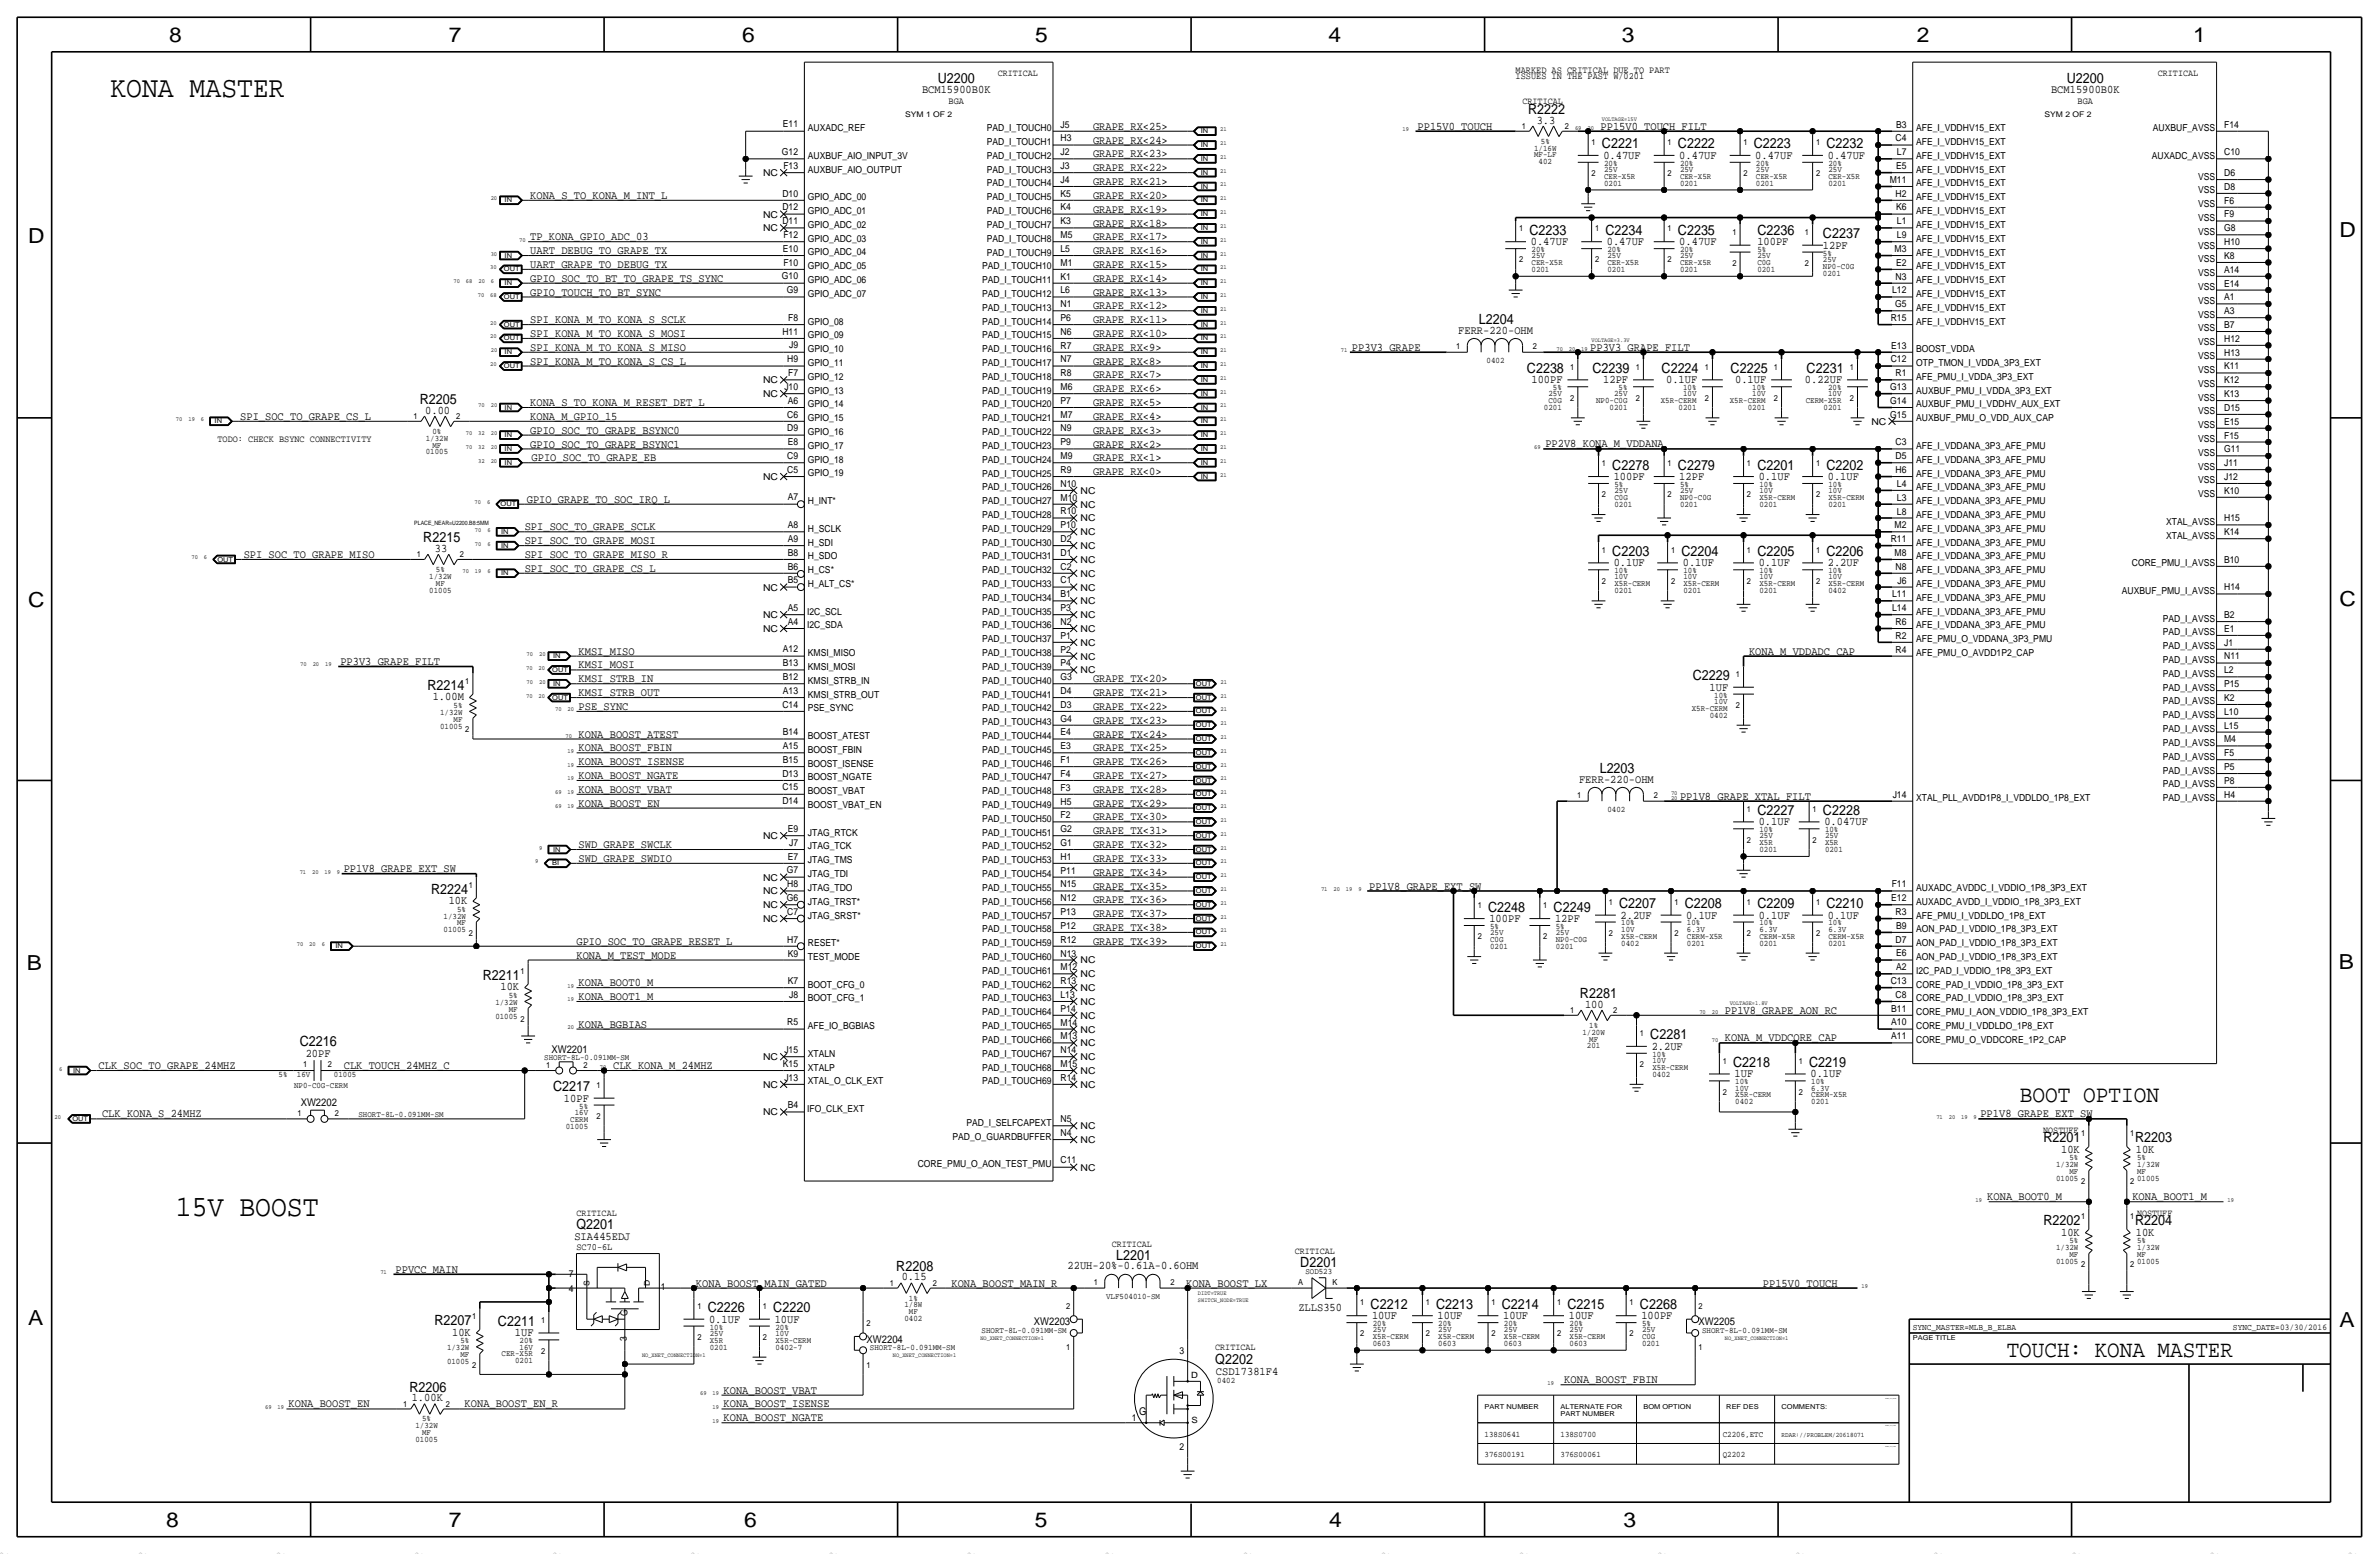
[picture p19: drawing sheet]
<svg xmlns="http://www.w3.org/2000/svg" width="875mm" height="572mm" viewBox="0 0 875 572" stroke-linecap="round" stroke-linejoin="round" font-family="sans-serif">
<defs><g id="words">
<g font-size="10.9">
<text x="40.6" y="35.6">KONA MASTER</text>
<text x="64.7" y="447">15V BOOST</text>
</g>
<text font-size="8.7" x="742.9" y="405.1">BOOT OPTION</text>
<text font-size="8.6" x="738.1" y="499.1">TOUCH: KONA MASTER</text>
<g font-size="7.6">
<text x="62.2" y="15.5">8</text>
<text x="165" y="15.5">7</text>
<text x="273" y="15.5">6</text>
<text x="380.7" y="15.5">5</text>
<text x="488.6" y="15.5">4</text>
<text x="596.6" y="15.5">3</text>
<text x="705.1" y="15.5">2</text>
<text x="806.7" y="15.5">1</text>
<text x="10.4" y="89.4">D</text>
<text x="860.5" y="87.1">D</text>
<text x="10.4" y="223.3">C</text>
<text x="860.5" y="222.8">C</text>
<text x="9.8" y="356.6">B</text>
<text x="860.2" y="356.4">B</text>
<text x="10.4" y="487.4">A</text>
<text x="860.5" y="488.2">A</text>
<text x="61.2" y="561.6">8</text>
<text x="165" y="561.6">7</text>
<text x="273.8" y="561.6">6</text>
<text x="380.7" y="561.6">5</text>
<text x="488.9" y="561.6">4</text>
<text x="597.1" y="561.6">3</text>
</g>
<g font-size="5.2">
<text x="344.9" y="30.5">U2200</text>
<text x="760.2" y="30.5">U2200</text>
<text x="562.1" y="41.9">R2222</text>
<text x="589.2" y="54.6">C2221</text>
<text x="617.2" y="54.6">C2222</text>
<text x="645.1" y="54.6">C2223</text>
<text x="671.8" y="54.6">C2232</text>
<text x="562.6" y="86.4">C2233</text>
<text x="590.5" y="86.4">C2234</text>
<text x="617.2" y="86.4">C2235</text>
<text x="646.4" y="86.4">C2236</text>
<text x="670.5" y="87.6">C2237</text>
<text x="543.9" y="119.1">L2204</text>
<text x="561.6" y="137.2">C2238</text>
<text x="585.8" y="137.2">C2239</text>
<text x="611.2" y="137.2">C2224</text>
<text x="636.6" y="137.2">C2225</text>
<text x="664.5" y="137.2">C2231</text>
<text x="154.4" y="148.6">R2205</text>
<text x="593" y="172.7">C2278</text>
<text x="617.2" y="172.7">C2279</text>
<text x="646.4" y="172.7">C2201</text>
<text x="671.8" y="172.7">C2202</text>
<text x="155.7" y="199.4">R2215</text>
<text x="593" y="204.5">C2203</text>
<text x="618.4" y="204.5">C2204</text>
<text x="646.4" y="204.5">C2205</text>
<text x="671.8" y="204.5">C2206</text>
<text x="622.6" y="250.2">C2229</text>
<text x="157.3" y="253.7">R2214</text>
<text x="588.4" y="284.2">L2203</text>
<text x="646.4" y="299.7">C2227</text>
<text x="670.5" y="299.7">C2228</text>
<text x="158.5" y="328.7">R2224</text>
<text x="547.3" y="335.3">C2248</text>
<text x="571.4" y="335.3">C2249</text>
<text x="595.6" y="334">C2207</text>
<text x="619.7" y="334">C2208</text>
<text x="646.4" y="334">C2209</text>
<text x="671.8" y="334">C2210</text>
<text x="177.6" y="360.4">R2211</text>
<text x="581.1" y="367">R2281</text>
<text x="607" y="382.3">C2281</text>
<text x="110.2" y="384.8">C2216</text>
<text x="637.5" y="392.4">C2218</text>
<text x="665.4" y="392.4">C2219</text>
<text x="203.5" y="401.3">C2217</text>
<text x="751.6" y="420.1">R2201</text>
<text x="785.3" y="420.1">R2203</text>
<text x="212" y="452.1">Q2201</text>
<text x="751.6" y="450.6">R2202</text>
<text x="785.3" y="450.6">R2204</text>
<text x="329.7" y="467.4">R2208</text>
<text x="410.6" y="463.3">L2201</text>
<text x="478.3" y="465.8">D2201</text>
<text x="260.3" y="482.6">C2226</text>
<text x="284.4" y="482.6">C2220</text>
<text x="504.1" y="481.3">C2212</text>
<text x="528.3" y="481.3">C2213</text>
<text x="552.4" y="481.3">C2214</text>
<text x="576.5" y="481.3">C2215</text>
<text x="603.2" y="481.3">C2268</text>
<text x="159.8" y="487.4">R2207</text>
<text x="183.2" y="487.7">C2211</text>
<text x="447" y="501.7">Q2202</text>
<text x="150.6" y="511.8">R2206</text>
</g>
<g font-size="4.3">
<text x="339.1" y="34.3">BCM15900B0K</text>
<text x="754.4" y="34.3">BCM15900B0K</text>
<text x="402" y="47.8">GRAPE_RX&lt;25&gt;</text>
<text x="521.4" y="47.7">PP15V0_TOUCH</text>
<text x="565.2" y="45.5">3.3</text>
<text x="588.7" y="47.7">PP15V0_TOUCH_FILT</text>
<text x="402" y="52.8">GRAPE_RX&lt;24&gt;</text>
<text x="402" y="57.9">GRAPE_RX&lt;23&gt;</text>
<text x="589.7" y="58.4">0.47UF</text>
<text x="617.7" y="58.4">0.47UF</text>
<text x="645.6" y="58.4">0.47UF</text>
<text x="672.3" y="58.4">0.47UF</text>
<text x="402" y="63">GRAPE_RX&lt;22&gt;</text>
<text x="402" y="68.1">GRAPE_RX&lt;21&gt;</text>
<text x="195" y="73.1">KONA_S_TO_KONA_M_INT_L</text>
<text x="402" y="73.1">GRAPE_RX&lt;20&gt;</text>
<text x="402" y="78.2">GRAPE_RX&lt;19&gt;</text>
<text x="402" y="83.3">GRAPE_RX&lt;18&gt;</text>
<text x="195" y="88.4">TP_KONA_GPIO_ADC_03</text>
<text x="402" y="88.4">GRAPE_RX&lt;17&gt;</text>
<text x="195" y="93.4">UART_DEBUG_TO_GRAPE_TX</text>
<text x="402" y="93.5">GRAPE_RX&lt;16&gt;</text>
<text x="563.1" y="90.2">0.47UF</text>
<text x="591" y="90.2">0.47UF</text>
<text x="617.7" y="90.2">0.47UF</text>
<text x="646.4" y="90.2">100PF</text>
<text x="670.5" y="91.4">12PF</text>
<text x="195" y="98.5">UART_GRAPE_TO_DEBUG_TX</text>
<text x="402" y="98.5">GRAPE_RX&lt;15&gt;</text>
<text x="195" y="103.6">GPIO_SOC_TO_BT_TO_GRAPE_TS_SYNC</text>
<text x="402" y="103.6">GRAPE_RX&lt;14&gt;</text>
<text x="195" y="108.7">GPIO_TOUCH_TO_BT_SYNC</text>
<text x="402" y="113.8">GRAPE_RX&lt;12&gt;</text>
<text x="402" y="108.7">GRAPE_RX&lt;13&gt;</text>
<text x="195" y="118.8">SPI_KONA_M_TO_KONA_S_SCLK</text>
<text x="402" y="118.9">GRAPE_RX&lt;11&gt;</text>
<text x="195" y="123.9">SPI_KONA_M_TO_KONA_S_MOSI</text>
<text x="402" y="123.9">GRAPE_RX&lt;10&gt;</text>
<text x="536.4" y="122.7">FERR-220-OHM</text>
<text x="195" y="129">SPI_KONA_M_TO_KONA_S_MISO</text>
<text x="402" y="129">GRAPE_RX&lt;9&gt;</text>
<text x="497.3" y="129">PP3V3_GRAPE</text>
<text x="584.9" y="129">PP3V3_GRAPE_FILT</text>
<text x="195" y="134.1">SPI_KONA_M_TO_KONA_S_CS_L</text>
<text x="402" y="134.1">GRAPE_RX&lt;8&gt;</text>
<text x="402" y="139.2">GRAPE_RX&lt;7&gt;</text>
<text x="563.3" y="141">100PF</text>
<text x="589.7" y="141">12PF</text>
<text x="612.8" y="141">0.1UF</text>
<text x="638.2" y="141">0.1UF</text>
<text x="663.9" y="141">0.22UF</text>
<text x="195" y="149.3">KONA_S_TO_KONA_M_RESET_DET_L</text>
<text x="402" y="149.4">GRAPE_RX&lt;5&gt;</text>
<text x="402" y="144.2">GRAPE_RX&lt;6&gt;</text>
<text x="88.4" y="154.4">SPI_SOC_TO_GRAPE_CS_L</text>
<text x="156.4" y="152.1">0.00</text>
<text x="195" y="154.4">KONA_M_GPIO_15</text>
<text x="402" y="154.4">GRAPE_RX&lt;4&gt;</text>
<text x="195" y="159.5">GPIO_SOC_TO_GRAPE_BSYNC0</text>
<text x="402" y="159.5">GRAPE_RX&lt;3&gt;</text>
<text x="195" y="164.6">GPIO_SOC_TO_GRAPE_BSYNC1</text>
<text x="402" y="164.6">GRAPE_RX&lt;2&gt;</text>
<text x="568.4" y="164.6">PP2V8_KONA_M_VDDANA</text>
<text x="195.5" y="169.6">GPIO_SOC_TO_GRAPE_EB</text>
<text x="402" y="169.7">GRAPE_RX&lt;1&gt;</text>
<text x="402" y="174.7">GRAPE_RX&lt;0&gt;</text>
<text x="593.5" y="176.5">100PF</text>
<text x="617.7" y="176.5">12PF</text>
<text x="646.9" y="176.5">0.1UF</text>
<text x="672.3" y="176.5">0.1UF</text>
<text x="193.8" y="184.9">GPIO_GRAPE_TO_SOC_IRQ_L</text>
<text x="193" y="195">SPI_SOC_TO_GRAPE_SCLK</text>
<text x="160" y="202.9">33</text>
<text x="193" y="200.1">SPI_SOC_TO_GRAPE_MOSI</text>
<text x="89.6" y="205.2">SPI_SOC_TO_GRAPE_MISO</text>
<text x="193" y="205.2">SPI_SOC_TO_GRAPE_MISO_R</text>
<text x="593.5" y="208.3">0.1UF</text>
<text x="618.9" y="208.3">0.1UF</text>
<text x="646.9" y="208.3">0.1UF</text>
<text x="672.3" y="208.3">2.2UF</text>
<text x="193" y="210.3">SPI_SOC_TO_GRAPE_CS_L</text>
<text x="125.2" y="244.6">PP3V3_GRAPE_FILT</text>
<text x="212.8" y="245.8">KMSI_MOSI</text>
<text x="212.8" y="240.8">KMSI_MISO</text>
<text x="643.3" y="240.8">KONA_M_VDDADC_CAP</text>
<text x="212.8" y="250.9">KMSI_STRB_IN</text>
<text x="402" y="250.9">GRAPE_TX&lt;20&gt;</text>
<text x="159.2" y="257.6">1.00M</text>
<text x="212.8" y="256">KMSI_STRB_OUT</text>
<text x="402" y="256">GRAPE_TX&lt;21&gt;</text>
<text x="628.8" y="254">1UF</text>
<text x="212.8" y="261.1">PSE_SYNC</text>
<text x="402" y="261.1">GRAPE_TX&lt;22&gt;</text>
<text x="402" y="266.2">GRAPE_TX&lt;23&gt;</text>
<text x="212.8" y="271.2">KONA_BOOST_ATEST</text>
<text x="402" y="271.3">GRAPE_TX&lt;24&gt;</text>
<text x="212.8" y="281.4">KONA_BOOST_ISENSE</text>
<text x="212.8" y="276.3">KONA_BOOST_FBIN</text>
<text x="402" y="276.3">GRAPE_TX&lt;25&gt;</text>
<text x="402" y="281.4">GRAPE_TX&lt;26&gt;</text>
<text x="212.8" y="286.5">KONA_BOOST_NGATE</text>
<text x="402" y="286.5">GRAPE_TX&lt;27&gt;</text>
<text x="580.8" y="287.8">FERR-220-OHM</text>
<text x="212.8" y="291.6">KONA_BOOST_VBAT</text>
<text x="402" y="291.6">GRAPE_TX&lt;28&gt;</text>
<text x="212.8" y="296.6">KONA_BOOST_EN</text>
<text x="402" y="296.6">GRAPE_TX&lt;29&gt;</text>
<text x="617.9" y="294.1">PP1V8_GRAPE_XTAL_FILT</text>
<text x="402" y="301.7">GRAPE_TX&lt;30&gt;</text>
<text x="646.9" y="303.5">0.1UF</text>
<text x="671" y="303.5">0.047UF</text>
<text x="212.8" y="311.9">SWD_GRAPE_SWCLK</text>
<text x="402" y="306.8">GRAPE_TX&lt;31&gt;</text>
<text x="402" y="311.9">GRAPE_TX&lt;32&gt;</text>
<text x="212.8" y="317">SWD_GRAPE_SWDIO</text>
<text x="402" y="317">GRAPE_TX&lt;33&gt;</text>
<text x="126.4" y="320.8">PP1V8_GRAPE_EXT_SW</text>
<text x="402" y="322.1">GRAPE_TX&lt;34&gt;</text>
<text x="402" y="327.1">GRAPE_TX&lt;35&gt;</text>
<text x="503.6" y="327.2">PP1V8_GRAPE_EXT_SW</text>
<text x="165" y="332.5">10K</text>
<text x="402" y="332.2">GRAPE_TX&lt;36&gt;</text>
<text x="402" y="337.3">GRAPE_TX&lt;37&gt;</text>
<text x="547.8" y="339.1">100PF</text>
<text x="572" y="339.1">12PF</text>
<text x="596.1" y="337.8">2.2UF</text>
<text x="620.2" y="337.8">0.1UF</text>
<text x="646.9" y="337.8">0.1UF</text>
<text x="672.3" y="337.8">0.1UF</text>
<text x="212.1" y="347.4">GPIO_SOC_TO_GRAPE_RESET_L</text>
<text x="402" y="342.4">GRAPE_TX&lt;38&gt;</text>
<text x="402" y="347.4">GRAPE_TX&lt;39&gt;</text>
<text x="212.1" y="352.5">KONA_M_TEST_MODE</text>
<text x="184.1" y="364.2">10K</text>
<text x="212.8" y="362.7">KONA_BOOT0_M</text>
<text x="212.8" y="367.8">KONA_BOOT1_M</text>
<text x="583" y="370.6">100</text>
<text x="212.8" y="377.9">KONA_BGBIAS</text>
<text x="634.4" y="372.8">PP1V8_GRAPE_AON_RC</text>
<text x="634.5" y="383">KONA_M_VDDCORE_CAP</text>
<text x="112.5" y="388.6">20PF</text>
<text x="607.5" y="386.1">2.2UF</text>
<text x="36.3" y="393.2">CLK_SOC_TO_GRAPE_24MHZ</text>
<text x="126.5" y="393.2">CLK_TOUCH_24MHZ_C</text>
<text x="225.5" y="393.2">CLK_KONA_M_24MHZ</text>
<text x="638" y="396.2">1UF</text>
<text x="665.9" y="396.2">0.1UF</text>
<text x="207.4" y="405.1">10PF</text>
<text x="37.6" y="410.9">CLK_KONA_S_24MHZ</text>
<text x="728.4" y="411">PP1V8_GRAPE_EXT_SW</text>
<text x="758.1" y="423.9">10K</text>
<text x="785.6" y="423.9">10K</text>
<text x="731" y="441.4">KONA_BOOT0_M</text>
<text x="784.3" y="441.4">KONA_BOOT1_M</text>
<text x="211.3" y="455.9">SIA445EDJ</text>
<text x="758.1" y="454.4">10K</text>
<text x="785.6" y="454.4">10K</text>
<text x="392.7" y="466.9">22UH-20%-0.61A-0.6OHM</text>
<text x="145.5" y="468.1">PPVCC_MAIN</text>
<text x="256" y="473.2">KONA_BOOST_MAIN_GATED</text>
<text x="331.7" y="470.9">0.15</text>
<text x="350" y="473.2">KONA_BOOST_MAIN_R</text>
<text x="436.3" y="473.2">KONA_BOOST_LX</text>
<text x="648.4" y="473.2">PP15V0_TOUCH</text>
<text x="477.6" y="482">ZLLS350</text>
<text x="504.6" y="485.1">10UF</text>
<text x="528.8" y="485.1">10UF</text>
<text x="552.9" y="485.1">10UF</text>
<text x="577" y="485.1">10UF</text>
<text x="603.7" y="485.1">100PF</text>
<text x="166.3" y="491.2">10K</text>
<text x="189.4" y="491.5">1UF</text>
<text x="260.8" y="486.4">0.1UF</text>
<text x="284.9" y="486.4">10UF</text>
<text x="447.2" y="505.8">CSD17381F4</text>
<text x="575.4" y="508.8">KONA_BOOST_FBIN</text>
<text x="151.4" y="515.4">1.00K</text>
<text x="266.1" y="512.5">KONA_BOOST_VBAT</text>
<text x="106.1" y="517.6">KONA_BOOST_EN</text>
<text x="170.9" y="517.6">KONA_BOOST_EN_R</text>
<text x="266.1" y="517.6">KONA_BOOST_ISENSE</text>
<text x="266.1" y="522.7">KONA_BOOST_NGATE</text>
</g>
<g font-size="3.9">
<text x="202.8" y="387.3">XW2201</text>
<text x="110.6" y="406.7">XW2202</text>
<text x="380.3" y="487.4">XW2203</text>
<text x="624.8" y="487.4">XW2205</text>
<text x="318.7" y="493.8">XW2204</text>
<text x="419" y="520.4">G</text>
</g>
<g font-size="3.5">
<text x="367" y="27.9">CRITICAL</text>
<text x="557.5" y="29.2">ISSUES IN THE PAST W/0201</text>
<text x="557.5" y="26.7">MARKED AS CRITICAL DUE TO PART</text>
<text x="793.7" y="27.9">CRITICAL</text>
<text x="348.9" y="38.1">BGA</text>
<text x="560" y="38.1">CRITICAL</text>
<text x="764.2" y="38.1">BGA</text>
<text x="288" y="46.9">E11</text>
<text x="390.1" y="46.9">J5</text>
<text x="697.4" y="47">B3</text>
<text x="818.1" y="46.9">F14</text>
<text x="297.1" y="48.2">AUXADC_REF</text>
<text x="363" y="53.3">PAD_I_TOUCH1</text>
<text x="363" y="48.2">PAD_I_TOUCH0</text>
<text x="390.1" y="52">H3</text>
<text x="697.2" y="52">C4</text>
<text x="704.8" y="48.3">AFE_I_VDDHV15_EXT</text>
<text x="704.8" y="53.3">AFE_I_VDDHV15_EXT</text>
<text x="791.8" y="48.3">AUXBUF_AVSS</text>
<text x="287.6" y="57">G12</text>
<text x="297.1" y="58.4">AUXBUF_AIO_INPUT_3V</text>
<text x="363" y="58.4">PAD_I_TOUCH2</text>
<text x="390.1" y="57.1">J2</text>
<text x="697.7" y="57.1">L7</text>
<text x="704.8" y="58.4">AFE_I_VDDHV15_EXT</text>
<text x="791.5" y="58.4">AUXADC_AVSS</text>
<text x="818.1" y="57.1">C10</text>
<text x="280.7" y="64.8">NC</text>
<text x="288.1" y="62.1">F13</text>
<text x="297.1" y="63.5">AUXBUF_AIO_OUTPUT</text>
<text x="363" y="63.5">PAD_I_TOUCH3</text>
<text x="390.1" y="62.1">J3</text>
<text x="697.4" y="62.2">E5</text>
<text x="704.8" y="63.5">AFE_I_VDDHV15_EXT</text>
<text x="818.1" y="64.7">D6</text>
<text x="363" y="68.6">PAD_I_TOUCH4</text>
<text x="390.1" y="67.2">J4</text>
<text x="695.1" y="67.2">M11</text>
<text x="704.8" y="68.6">AFE_I_VDDHV15_EXT</text>
<text x="808.5" y="66">VSS</text>
<text x="808.5" y="71.1">VSS</text>
<text x="818.1" y="69.8">D8</text>
<text x="287.8" y="77.4">D12</text>
<text x="287.8" y="72.3">D10</text>
<text x="297.1" y="73.6">GPIO_ADC_00</text>
<text x="363" y="73.6">PAD_I_TOUCH5</text>
<text x="390.1" y="77.4">K4</text>
<text x="390.1" y="72.3">K5</text>
<text x="697.2" y="72.3">H2</text>
<text x="697.4" y="77.4">K6</text>
<text x="704.8" y="73.7">AFE_I_VDDHV15_EXT</text>
<text x="808.5" y="76.2">VSS</text>
<text x="818.1" y="74.9">F6</text>
<text x="280.7" y="80">NC</text>
<text x="287.8" y="82.4">D11</text>
<text x="297.1" y="78.7">GPIO_ADC_01</text>
<text x="297.1" y="83.8">GPIO_ADC_02</text>
<text x="363" y="78.7">PAD_I_TOUCH6</text>
<text x="363" y="83.8">PAD_I_TOUCH7</text>
<text x="390.1" y="82.5">K3</text>
<text x="697.7" y="82.5">L1</text>
<text x="704.8" y="78.7">AFE_I_VDDHV15_EXT</text>
<text x="704.8" y="83.8">AFE_I_VDDHV15_EXT</text>
<text x="808.5" y="81.3">VSS</text>
<text x="818.1" y="80">F9</text>
<text x="280.7" y="85.1">NC</text>
<text x="288.1" y="87.5">F12</text>
<text x="297.1" y="88.9">GPIO_ADC_03</text>
<text x="363" y="88.9">PAD_I_TOUCH8</text>
<text x="390.1" y="87.5">M5</text>
<text x="697.7" y="87.6">L9</text>
<text x="704.8" y="88.9">AFE_I_VDDHV15_EXT</text>
<text x="808.5" y="86.3">VSS</text>
<text x="818.1" y="85.1">G8</text>
<text x="288" y="92.6">E10</text>
<text x="297.1" y="94">GPIO_ADC_04</text>
<text x="363" y="94">PAD_I_TOUCH9</text>
<text x="390.1" y="92.6">L5</text>
<text x="696.9" y="92.6">M3</text>
<text x="704.8" y="94">AFE_I_VDDHV15_EXT</text>
<text x="808.5" y="91.4">VSS</text>
<text x="818.1" y="95.2">K8</text>
<text x="818.1" y="90.1">H10</text>
<text x="288.1" y="97.7">F10</text>
<text x="297.1" y="99">GPIO_ADC_05</text>
<text x="361.2" y="99">PAD_I_TOUCH10</text>
<text x="390.1" y="97.7">M1</text>
<text x="697.4" y="97.7">E2</text>
<text x="704.8" y="99.1">AFE_I_VDDHV15_EXT</text>
<text x="808.5" y="101.6">VSS</text>
<text x="808.5" y="96.5">VSS</text>
<text x="818.1" y="100.3">A14</text>
<text x="287.6" y="102.8">G10</text>
<text x="289.4" y="107.8">G9</text>
<text x="297.1" y="104.1">GPIO_ADC_06</text>
<text x="361.2" y="104.1">PAD_I_TOUCH11</text>
<text x="390.1" y="107.9">L6</text>
<text x="390.1" y="102.8">K1</text>
<text x="696" y="107.9">L12</text>
<text x="697.2" y="102.8">N3</text>
<text x="704.8" y="104.1">AFE_I_VDDHV15_EXT</text>
<text x="808.5" y="106.7">VSS</text>
<text x="818.1" y="105.4">E14</text>
<text x="297.1" y="109.2">GPIO_ADC_07</text>
<text x="361.2" y="109.2">PAD_I_TOUCH12</text>
<text x="390.1" y="113">N1</text>
<text x="697" y="113">G5</text>
<text x="704.8" y="109.2">AFE_I_VDDHV15_EXT</text>
<text x="808.5" y="111.7">VSS</text>
<text x="818.1" y="110.5">A1</text>
<text x="289.9" y="118">F8</text>
<text x="297.1" y="119.4">GPIO_08</text>
<text x="361.2" y="114.3">PAD_I_TOUCH13</text>
<text x="361.2" y="119.4">PAD_I_TOUCH14</text>
<text x="390.1" y="118">P6</text>
<text x="695.5" y="118">R15</text>
<text x="704.8" y="114.3">AFE_I_VDDHV15_EXT</text>
<text x="704.8" y="119.4">AFE_I_VDDHV15_EXT</text>
<text x="808.5" y="116.8">VSS</text>
<text x="818.1" y="115.6">A3</text>
<text x="287.8" y="123.1">H11</text>
<text x="297.1" y="124.4">GPIO_09</text>
<text x="361.2" y="124.4">PAD_I_TOUCH15</text>
<text x="390.1" y="123.1">N6</text>
<text x="808.5" y="121.9">VSS</text>
<text x="818.1" y="125.7">H12</text>
<text x="818.1" y="120.6">B7</text>
<text x="290.2" y="128.1">J9</text>
<text x="297.1" y="129.5">GPIO_10</text>
<text x="361.2" y="129.5">PAD_I_TOUCH16</text>
<text x="390.1" y="128.2">R7</text>
<text x="695.6" y="128.2">E13</text>
<text x="704.8" y="129.5">BOOST_VDDA</text>
<text x="808.5" y="127">VSS</text>
<text x="818.1" y="130.8">H13</text>
<text x="289.5" y="133.2">H9</text>
<text x="297.1" y="134.6">GPIO_11</text>
<text x="361.2" y="134.6">PAD_I_TOUCH17</text>
<text x="390.1" y="133.3">N7</text>
<text x="695.5" y="133.3">C12</text>
<text x="704.8" y="134.6">OTP_TMON_I_VDDA_3P3_EXT</text>
<text x="808.5" y="132.1">VSS</text>
<text x="808.5" y="137.1">VSS</text>
<text x="818.1" y="135.9">K11</text>
<text x="280.7" y="141">NC</text>
<text x="288.5" y="143.4">J10</text>
<text x="289.9" y="138.3">F7</text>
<text x="297.1" y="139.7">GPIO_12</text>
<text x="361.2" y="139.7">PAD_I_TOUCH18</text>
<text x="390.1" y="143.4">M6</text>
<text x="390.1" y="138.4">R8</text>
<text x="695.3" y="143.5">G13</text>
<text x="697.2" y="138.4">R1</text>
<text x="704.8" y="139.7">AFE_PMU_I_VDDA_3P3_EXT</text>
<text x="808.5" y="142.2">VSS</text>
<text x="818.1" y="141">K12</text>
<text x="280.7" y="146">NC</text>
<text x="289.7" y="148.5">A6</text>
<text x="297.1" y="144.8">GPIO_13</text>
<text x="297.1" y="149.8">GPIO_14</text>
<text x="361.2" y="144.8">PAD_I_TOUCH19</text>
<text x="361.2" y="149.9">PAD_I_TOUCH20</text>
<text x="390.1" y="148.5">P7</text>
<text x="695.3" y="148.5">G14</text>
<text x="704.8" y="149.9">AUXBUF_PMU_I_VDDHV_AUX_EXT</text>
<text x="704.8" y="144.8">AUXBUF_PMU_I_VDDA_3P3_EXT</text>
<text x="808.5" y="147.3">VSS</text>
<text x="818.1" y="146">K13</text>
<text x="289.5" y="153.6">C6</text>
<text x="297.1" y="154.9">GPIO_15</text>
<text x="361.2" y="154.9">PAD_I_TOUCH21</text>
<text x="390.1" y="153.6">M7</text>
<text x="695.3" y="153.6">G15</text>
<text x="704.8" y="154.9">AUXBUF_PMU_O_VDD_AUX_CAP</text>
<text x="808.5" y="152.4">VSS</text>
<text x="818.1" y="151.1">D15</text>
<text x="289.5" y="158.6">D9</text>
<text x="297.1" y="160">GPIO_16</text>
<text x="361.2" y="160">PAD_I_TOUCH22</text>
<text x="390.1" y="158.7">N9</text>
<text x="688.4" y="156.2">NC</text>
<text x="808.5" y="157.5">VSS</text>
<text x="818.1" y="161.3">F15</text>
<text x="818.1" y="156.2">E15</text>
<text x="80" y="162.6">TODO: CHECK BSYNC CONNECTIVITY</text>
<text x="289.7" y="163.7">E8</text>
<text x="297.1" y="165.1">GPIO_17</text>
<text x="361.2" y="165.1">PAD_I_TOUCH23</text>
<text x="390.1" y="163.8">P9</text>
<text x="697.2" y="163.8">C3</text>
<text x="704.8" y="165.1">AFE_I_VDDANA_3P3_AFE_PMU</text>
<text x="808.5" y="162.6">VSS</text>
<text x="808.5" y="167.6">VSS</text>
<text x="818.1" y="166.4">G11</text>
<text x="289.5" y="173.9">C5</text>
<text x="289.5" y="168.8">C9</text>
<text x="297.1" y="170.2">GPIO_18</text>
<text x="361.2" y="170.2">PAD_I_TOUCH24</text>
<text x="390.1" y="173.9">R9</text>
<text x="390.1" y="168.8">M9</text>
<text x="697.2" y="174">H6</text>
<text x="697.2" y="168.9">D5</text>
<text x="704.8" y="170.2">AFE_I_VDDANA_3P3_AFE_PMU</text>
<text x="808.5" y="172.7">VSS</text>
<text x="818.1" y="171.4">J11</text>
<text x="280.7" y="176.5">NC</text>
<text x="297.1" y="175.2">GPIO_19</text>
<text x="361.2" y="175.2">PAD_I_TOUCH25</text>
<text x="390.1" y="179">N10</text>
<text x="697.7" y="179.1">L4</text>
<text x="704.8" y="175.3">AFE_I_VDDANA_3P3_AFE_PMU</text>
<text x="808.5" y="177.8">VSS</text>
<text x="818.1" y="176.5">J12</text>
<text x="289.7" y="184">A7</text>
<text x="297.1" y="185.4">H_INT*</text>
<text x="361.2" y="185.4">PAD_I_TOUCH27</text>
<text x="361.2" y="180.3">PAD_I_TOUCH26</text>
<text x="390.1" y="184.1">M10</text>
<text x="397.5" y="181.6">NC</text>
<text x="697.7" y="184.1">L3</text>
<text x="704.8" y="180.3">AFE_I_VDDANA_3P3_AFE_PMU</text>
<text x="704.8" y="185.4">AFE_I_VDDANA_3P3_AFE_PMU</text>
<text x="808.5" y="182.9">VSS</text>
<text x="818.1" y="181.6">K10</text>
<text x="361.2" y="190.5">PAD_I_TOUCH28</text>
<text x="390.1" y="189.2">R10</text>
<text x="397.5" y="191.8">NC</text>
<text x="397.5" y="186.7">NC</text>
<text x="697.7" y="189.2">L8</text>
<text x="704.8" y="190.5">AFE_I_VDDANA_3P3_AFE_PMU</text>
<text x="818.1" y="191.8">H15</text>
<text x="289.7" y="194.2">A8</text>
<text x="297.1" y="195.6">H_SCLK</text>
<text x="361.2" y="195.6">PAD_I_TOUCH29</text>
<text x="390.1" y="194.3">P10</text>
<text x="397.5" y="196.8">NC</text>
<text x="696.9" y="194.3">M2</text>
<text x="704.8" y="195.6">AFE_I_VDDANA_3P3_AFE_PMU</text>
<text x="796.7" y="193">XTAL_AVSS</text>
<text x="818.1" y="196.8">K14</text>
<text x="289.7" y="199.3">A9</text>
<text x="297.1" y="200.6">H_SDI</text>
<text x="361.2" y="200.7">PAD_I_TOUCH30</text>
<text x="390.1" y="199.3">D2</text>
<text x="397.5" y="201.9">NC</text>
<text x="695.5" y="199.4">R11</text>
<text x="704.8" y="200.7">AFE_I_VDDANA_3P3_AFE_PMU</text>
<text x="796.7" y="198.1">XTAL_AVSS</text>
<text x="289.7" y="204.4">B8</text>
<text x="289.7" y="209.4">B6</text>
<text x="297.1" y="205.7">H_SDO</text>
<text x="361.2" y="205.7">PAD_I_TOUCH31</text>
<text x="390.1" y="209.5">C2</text>
<text x="390.1" y="204.4">D1</text>
<text x="397.5" y="207">NC</text>
<text x="696.9" y="204.5">M8</text>
<text x="697.2" y="209.5">N8</text>
<text x="704.8" y="205.7">AFE_I_VDDANA_3P3_AFE_PMU</text>
<text x="784.1" y="208.3">CORE_PMU_I_AVSS</text>
<text x="818.1" y="207">B10</text>
<text x="289.7" y="214.5">B5</text>
<text x="297.1" y="215.9">H_ALT_CS*</text>
<text x="297.1" y="210.8">H_CS*</text>
<text x="361.2" y="215.9">PAD_I_TOUCH33</text>
<text x="361.2" y="210.8">PAD_I_TOUCH32</text>
<text x="390.1" y="214.6">C1</text>
<text x="397.5" y="212.1">NC</text>
<text x="697.9" y="214.6">J6</text>
<text x="704.8" y="210.8">AFE_I_VDDANA_3P3_AFE_PMU</text>
<text x="704.8" y="215.9">AFE_I_VDDANA_3P3_AFE_PMU</text>
<text x="280.7" y="217.2">NC</text>
<text x="361.2" y="221">PAD_I_TOUCH34</text>
<text x="390.1" y="219.7">B1</text>
<text x="397.5" y="217.2">NC</text>
<text x="696" y="219.7">L11</text>
<text x="704.8" y="221">AFE_I_VDDANA_3P3_AFE_PMU</text>
<text x="780.5" y="218.4">AUXBUF_PMU_I_AVSS</text>
<text x="818.1" y="217.1">H14</text>
<text x="280.7" y="227.3">NC</text>
<text x="289.7" y="224.7">A5</text>
<text x="296.9" y="226">I2C_SCL</text>
<text x="361.2" y="226.1">PAD_I_TOUCH35</text>
<text x="390.1" y="224.7">P3</text>
<text x="397.5" y="227.3">NC</text>
<text x="397.5" y="222.2">NC</text>
<text x="696" y="224.8">L14</text>
<text x="704.8" y="226.1">AFE_I_VDDANA_3P3_AFE_PMU</text>
<text x="818.1" y="227.3">B2</text>
<text x="280.7" y="232.4">NC</text>
<text x="289.7" y="229.8">A4</text>
<text x="296.9" y="231.1">I2C_SDA</text>
<text x="361.2" y="231.1">PAD_I_TOUCH36</text>
<text x="390.1" y="229.8">N2</text>
<text x="397.5" y="232.4">NC</text>
<text x="697.2" y="229.9">R6</text>
<text x="704.8" y="231.1">AFE_I_VDDANA_3P3_AFE_PMU</text>
<text x="795.5" y="233.7">PAD_I_AVSS</text>
<text x="795.5" y="228.6">PAD_I_AVSS</text>
<text x="818.1" y="232.4">E1</text>
<text x="288" y="239.9">A12</text>
<text x="361.2" y="236.2">PAD_I_TOUCH37</text>
<text x="390.1" y="240">P2</text>
<text x="390.1" y="234.9">P1</text>
<text x="397.5" y="237.5">NC</text>
<text x="697.2" y="234.9">R2</text>
<text x="697.2" y="240">R4</text>
<text x="704.8" y="236.2">AFE_PMU_O_VDDANA_3P3_PMU</text>
<text x="795.5" y="238.8">PAD_I_AVSS</text>
<text x="818.1" y="237.4">J1</text>
<text x="288" y="245">B13</text>
<text x="297.1" y="241.3">KMSI_MISO</text>
<text x="361.2" y="241.3">PAD_I_TOUCH38</text>
<text x="390.1" y="245.1">P4</text>
<text x="397.5" y="242.6">NC</text>
<text x="704.8" y="241.3">AFE_PMU_O_AVDD1P2_CAP</text>
<text x="795.5" y="243.8">PAD_I_AVSS</text>
<text x="818.1" y="242.5">N11</text>
<text x="288" y="250.1">B12</text>
<text x="297.1" y="251.4">KMSI_STRB_IN</text>
<text x="297.1" y="246.4">KMSI_MOSI</text>
<text x="361.2" y="246.4">PAD_I_TOUCH39</text>
<text x="361.2" y="251.5">PAD_I_TOUCH40</text>
<text x="390.1" y="250.2">G3</text>
<text x="397.5" y="247.6">NC</text>
<text x="795.5" y="248.9">PAD_I_AVSS</text>
<text x="818.1" y="247.6">L2</text>
<text x="288" y="255.2">A13</text>
<text x="297.1" y="256.5">KMSI_STRB_OUT</text>
<text x="361.2" y="256.5">PAD_I_TOUCH41</text>
<text x="390.1" y="255.2">D4</text>
<text x="795.5" y="254">PAD_I_AVSS</text>
<text x="818.1" y="257.8">K2</text>
<text x="818.1" y="252.7">P15</text>
<text x="287.8" y="260.3">C14</text>
<text x="297.1" y="261.6">PSE_SYNC</text>
<text x="361.2" y="261.6">PAD_I_TOUCH42</text>
<text x="390.1" y="260.3">D3</text>
<text x="795.5" y="259.1">PAD_I_AVSS</text>
<text x="818.1" y="262.8">L10</text>
<text x="361.2" y="266.7">PAD_I_TOUCH43</text>
<text x="390.1" y="265.4">G4</text>
<text x="795.5" y="264.2">PAD_I_AVSS</text>
<text x="795.5" y="269.2">PAD_I_AVSS</text>
<text x="818.1" y="267.9">L15</text>
<text x="288" y="275.5">A15</text>
<text x="288" y="270.4">B14</text>
<text x="297.1" y="271.8">BOOST_ATEST</text>
<text x="361.2" y="271.8">PAD_I_TOUCH44</text>
<text x="390.1" y="275.6">E3</text>
<text x="390.1" y="270.5">E4</text>
<text x="795.5" y="274.3">PAD_I_AVSS</text>
<text x="818.1" y="273">M4</text>
<text x="288" y="280.5">B15</text>
<text x="297.1" y="281.9">BOOST_ISENSE</text>
<text x="297.1" y="276.8">BOOST_FBIN</text>
<text x="361.2" y="281.9">PAD_I_TOUCH46</text>
<text x="361.2" y="276.9">PAD_I_TOUCH45</text>
<text x="390.1" y="280.6">F1</text>
<text x="795.5" y="279.4">PAD_I_AVSS</text>
<text x="818.1" y="278.1">F5</text>
<text x="287.8" y="285.6">D13</text>
<text x="297.1" y="287">BOOST_NGATE</text>
<text x="361.2" y="287">PAD_I_TOUCH47</text>
<text x="390.1" y="285.7">F4</text>
<text x="795.5" y="284.5">PAD_I_AVSS</text>
<text x="818.1" y="283.2">P5</text>
<text x="287.8" y="290.7">C15</text>
<text x="297.1" y="292.1">BOOST_VBAT</text>
<text x="361.2" y="292.1">PAD_I_TOUCH48</text>
<text x="390.1" y="290.8">F3</text>
<text x="696.2" y="293.4">J14</text>
<text x="795.5" y="289.6">PAD_I_AVSS</text>
<text x="818.1" y="293.3">H4</text>
<text x="818.1" y="288.3">P8</text>
<text x="287.8" y="295.8">D14</text>
<text x="297.1" y="297.2">BOOST_VBAT_EN</text>
<text x="361.2" y="297.2">PAD_I_TOUCH49</text>
<text x="390.1" y="295.9">H5</text>
<text x="704.8" y="294.6">XTAL_PLL_AVDD1P8_I_VDDLDO_1P8_EXT</text>
<text x="795.5" y="294.6">PAD_I_AVSS</text>
<text x="289.7" y="306">E9</text>
<text x="361.2" y="302.2">PAD_I_TOUCH50</text>
<text x="390.1" y="301">F2</text>
<text x="280.7" y="308.6">NC</text>
<text x="290.2" y="311.1">J7</text>
<text x="297.1" y="307.3">JTAG_RTCK</text>
<text x="361.2" y="307.3">PAD_I_TOUCH51</text>
<text x="390.1" y="311.1">G1</text>
<text x="390.1" y="306">G2</text>
<text x="289.7" y="316.1">E7</text>
<text x="297.1" y="317.5">JTAG_TMS</text>
<text x="297.1" y="312.4">JTAG_TCK</text>
<text x="361.2" y="312.4">PAD_I_TOUCH52</text>
<text x="361.2" y="317.5">PAD_I_TOUCH53</text>
<text x="390.1" y="316.2">H1</text>
<text x="280.7" y="323.9">NC</text>
<text x="289.4" y="321.2">G7</text>
<text x="297.1" y="322.6">JTAG_TDI</text>
<text x="361.2" y="322.6">PAD_I_TOUCH54</text>
<text x="390.1" y="321.3">P11</text>
<text x="280.7" y="328.9">NC</text>
<text x="289.5" y="326.3">H8</text>
<text x="297.1" y="327.6">JTAG_TDO</text>
<text x="361.2" y="327.6">PAD_I_TOUCH55</text>
<text x="390.1" y="326.4">N15</text>
<text x="695.8" y="326.3">F11</text>
<text x="704.8" y="327.7">AUXADC_AVDDC_I_VDDIO_1P8_3P3_EXT</text>
<text x="280.7" y="334">NC</text>
<text x="289.4" y="331.4">G6</text>
<text x="297.1" y="332.7">JTAG_TRST*</text>
<text x="361.2" y="332.7">PAD_I_TOUCH56</text>
<text x="390.1" y="331.5">N12</text>
<text x="695.6" y="331.4">E12</text>
<text x="704.8" y="332.7">AUXADC_AVDD_I_VDDIO_1P8_3P3_EXT</text>
<text x="280.7" y="339.1">NC</text>
<text x="289.5" y="336.4">C7</text>
<text x="297.1" y="337.8">JTAG_SRST*</text>
<text x="361.2" y="337.8">PAD_I_TOUCH57</text>
<text x="390.1" y="341.6">P12</text>
<text x="390.1" y="336.5">P13</text>
<text x="697.2" y="336.5">R3</text>
<text x="697.4" y="341.6">B9</text>
<text x="704.8" y="337.8">AFE_PMU_I_VDDLDO_1P8_EXT</text>
<text x="289.5" y="346.7">H7</text>
<text x="297.1" y="348">RESET*</text>
<text x="361.2" y="348">PAD_I_TOUCH59</text>
<text x="361.2" y="342.9">PAD_I_TOUCH58</text>
<text x="390.1" y="346.7">R12</text>
<text x="697.2" y="346.6">D7</text>
<text x="704.8" y="348">AON_PAD_I_VDDIO_1P8_3P3_EXT</text>
<text x="704.8" y="342.9">AON_PAD_I_VDDIO_1P8_3P3_EXT</text>
<text x="289.7" y="351.8">K9</text>
<text x="297.1" y="353">TEST_MODE</text>
<text x="361.2" y="353.1">PAD_I_TOUCH60</text>
<text x="390.1" y="351.8">N13</text>
<text x="697.4" y="351.7">E6</text>
<text x="704.8" y="353.1">AON_PAD_I_VDDIO_1P8_3P3_EXT</text>
<text x="361.2" y="358.1">PAD_I_TOUCH61</text>
<text x="390.1" y="356.9">M12</text>
<text x="397.5" y="359.4">NC</text>
<text x="397.5" y="354.3">NC</text>
<text x="697.4" y="356.8">A2</text>
<text x="704.8" y="358.1">I2C_PAD_I_VDDIO_1P8_3P3_EXT</text>
<text x="289.7" y="361.8">K7</text>
<text x="297.1" y="363.2">BOOT_CFG_0</text>
<text x="361.2" y="363.2">PAD_I_TOUCH62</text>
<text x="390.1" y="361.9">R13</text>
<text x="397.5" y="364.5">NC</text>
<text x="695.5" y="361.9">C13</text>
<text x="704.8" y="363.2">CORE_PAD_I_VDDIO_1P8_3P3_EXT</text>
<text x="290.2" y="366.9">J8</text>
<text x="297.1" y="368.3">BOOT_CFG_1</text>
<text x="361.2" y="368.3">PAD_I_TOUCH63</text>
<text x="390.1" y="367">L13</text>
<text x="397.5" y="369.6">NC</text>
<text x="697.2" y="367">C8</text>
<text x="704.8" y="368.3">CORE_PAD_I_VDDIO_1P8_3P3_EXT</text>
<text x="289.5" y="377.1">R5</text>
<text x="361.2" y="373.4">PAD_I_TOUCH64</text>
<text x="390.1" y="377.2">M14</text>
<text x="390.1" y="372.1">P14</text>
<text x="397.5" y="374.6">NC</text>
<text x="695.6" y="377.1">A10</text>
<text x="695.6" y="372.1">B11</text>
<text x="704.8" y="373.4">CORE_PMU_I_AON_VDDIO_1P8_3P3_EXT</text>
<text x="297.1" y="378.4">AFE_IO_BGBIAS</text>
<text x="361.2" y="383.5">PAD_I_TOUCH66</text>
<text x="361.2" y="378.5">PAD_I_TOUCH65</text>
<text x="390.1" y="382.3">M13</text>
<text x="397.5" y="379.7">NC</text>
<text x="695.6" y="382.2">A11</text>
<text x="704.8" y="378.5">CORE_PMU_I_VDDLDO_1P8_EXT</text>
<text x="704.8" y="383.5">CORE_PMU_O_VDDCORE_1P2_CAP</text>
<text x="280.7" y="389.9">NC</text>
<text x="288.5" y="387.3">J15</text>
<text x="297.1" y="388.6">XTALN</text>
<text x="361.2" y="388.6">PAD_I_TOUCH67</text>
<text x="390.1" y="387.3">N14</text>
<text x="397.5" y="389.9">NC</text>
<text x="397.5" y="384.8">NC</text>
<text x="288" y="392.4">K15</text>
<text x="297.1" y="393.7">XTALP</text>
<text x="361.2" y="393.7">PAD_I_TOUCH68</text>
<text x="390.1" y="392.4">M15</text>
<text x="397.5" y="395">NC</text>
<text x="280.7" y="400.1">NC</text>
<text x="288.5" y="397.5">J13</text>
<text x="297.1" y="398.8">XTAL_O_CLK_EXT</text>
<text x="361.2" y="398.8">PAD_I_TOUCH69</text>
<text x="390.1" y="397.5">R14</text>
<text x="397.5" y="400.1">NC</text>
<text x="289.7" y="407.6">B4</text>
<text x="280.7" y="410.2">NC</text>
<text x="296.9" y="408.9">IFO_CLK_EXT</text>
<text x="390.1" y="412.7">N5</text>
<text x="350.4" y="419.1">PAD_O_GUARDBUFFER</text>
<text x="355.4" y="414">PAD_I_SELFCAPEXT</text>
<text x="390.1" y="417.8">N4</text>
<text x="397.5" y="415.3">NC</text>
<text x="751.5" y="416.6">NOSTUFF</text>
<text x="397.5" y="420.4">NC</text>
<text x="337.6" y="429.3">CORE_PMU_O_AON_TEST_PMU</text>
<text x="390.1" y="427.9">C11</text>
<text x="397.5" y="430.5">NC</text>
<text x="212" y="447">CRITICAL</text>
<text x="786.1" y="447">NOSTUFF</text>
<text x="212" y="459.7">SC70-6L</text>
<text x="408.9" y="458.5">CRITICAL</text>
<text x="476.2" y="461">CRITICAL</text>
<text x="209.2" y="469.6">7</text>
<text x="209.2" y="475">4</text>
<text x="243.1" y="474.5">1</text>
<text x="230.8" y="484.1" transform="rotate(-90 230.8 484.1)">G</text>
<text x="230.6" y="493.2" transform="rotate(-90 230.6 493.2)">3</text>
<text x="433.8" y="497.8">3</text>
<text x="447" y="496.6">CRITICAL</text>
<text x="416.3" y="522.7">1</text>
<text x="433.8" y="533.4">2</text>
</g>
<g font-size="3.2">
<text x="703.5" y="489">SYNC_MASTER=MLB_B_ELBA</text>
<text x="821.3" y="489">SYNC_DATE=03/30/2016</text>
<text x="438.1" y="506.7">D</text>
<text x="438.2" y="523.2">S</text>
</g>
<g font-size="3.1">
<text x="559.8" y="47.5">1</text>
<text x="575.5" y="47.5">2</text>
<text x="566.8" y="52.8">5%</text>
<text x="585.4" y="53.3">1</text>
<text x="613.4" y="53.3">1</text>
<text x="641.3" y="53.3">1</text>
<text x="668" y="53.3">1</text>
<text x="564.3" y="55.4">1/16W</text>
<text x="564.3" y="57.9">MF-LF</text>
<text x="565.9" y="60.5">402</text>
<text x="585.4" y="64.8">2</text>
<text x="590" y="63.2">25V</text>
<text x="590" y="65.8">CER-X5R</text>
<text x="590" y="61">20%</text>
<text x="613.4" y="64.8">2</text>
<text x="617.9" y="63.2">25V</text>
<text x="617.9" y="61">20%</text>
<text x="617.9" y="65.8">CER-X5R</text>
<text x="641.3" y="64.8">2</text>
<text x="645.9" y="63.2">25V</text>
<text x="645.9" y="65.8">CER-X5R</text>
<text x="645.9" y="61">20%</text>
<text x="668" y="64.8">2</text>
<text x="672.5" y="63.2">25V</text>
<text x="672.5" y="65.8">CER-X5R</text>
<text x="672.5" y="61">20%</text>
<text x="590" y="68.3">0201</text>
<text x="617.9" y="68.3">0201</text>
<text x="645.9" y="68.3">0201</text>
<text x="672.5" y="68.3">0201</text>
<text x="558.7" y="85.1">1</text>
<text x="586.7" y="85.1">1</text>
<text x="613.4" y="85.1">1</text>
<text x="637.2" y="86.4">1</text>
<text x="663.9" y="86.4">1</text>
<text x="563.3" y="95">25V</text>
<text x="563.3" y="92.7">20%</text>
<text x="591.3" y="95">25V</text>
<text x="591.3" y="92.7">20%</text>
<text x="617.9" y="95">25V</text>
<text x="617.9" y="92.7">20%</text>
<text x="646.4" y="95">25V</text>
<text x="646.4" y="92.7">5%</text>
<text x="670.5" y="94">5%</text>
<text x="558.7" y="96.5">2</text>
<text x="563.3" y="100.1">0201</text>
<text x="563.3" y="97.5">CER-X5R</text>
<text x="586.7" y="96.5">2</text>
<text x="591.3" y="100.1">0201</text>
<text x="591.3" y="97.5">CER-X5R</text>
<text x="613.4" y="96.5">2</text>
<text x="617.9" y="100.1">0201</text>
<text x="617.9" y="97.5">CER-X5R</text>
<text x="637.2" y="97.8">2</text>
<text x="646.4" y="100.1">0201</text>
<text x="646.4" y="97.5">C0G</text>
<text x="663.9" y="97.8">2</text>
<text x="670.5" y="101.3">0201</text>
<text x="670.5" y="96.3">25V</text>
<text x="670.5" y="98.8">NP0-C0G</text>
<text x="535.6" y="128.3">1</text>
<text x="563.8" y="128.3">2</text>
<text x="546.8" y="133.6">0402</text>
<text x="577.5" y="135.9">1</text>
<text x="601.7" y="135.9">1</text>
<text x="627.1" y="135.9">1</text>
<text x="652.5" y="135.9">1</text>
<text x="680.4" y="135.9">1</text>
<text x="571.2" y="143.5">5%</text>
<text x="595.3" y="143.5">5%</text>
<text x="619.1" y="143.5">10%</text>
<text x="644.5" y="143.5">10%</text>
<text x="672.4" y="143.5">20%</text>
<text x="569.5" y="145.8">25V</text>
<text x="569.5" y="148.3">C0G</text>
<text x="577.5" y="147.3">2</text>
<text x="587.1" y="148.3">NP0-C0G</text>
<text x="593.7" y="145.8">25V</text>
<text x="601.7" y="147.3">2</text>
<text x="610.8" y="148.3">X5R-CERM</text>
<text x="619.1" y="145.8">10V</text>
<text x="627.1" y="147.3">2</text>
<text x="636.2" y="148.3">X5R-CERM</text>
<text x="644.5" y="145.8">10V</text>
<text x="652.5" y="147.3">2</text>
<text x="664.2" y="148.3">CERM-X5R</text>
<text x="672.4" y="145.8">10V</text>
<text x="680.4" y="147.3">2</text>
<text x="152.1" y="154.2">1</text>
<text x="167.8" y="154.2">2</text>
<text x="567.9" y="150.9">0201</text>
<text x="592" y="150.9">0201</text>
<text x="617.4" y="150.9">0201</text>
<text x="642.8" y="150.9">0201</text>
<text x="670.8" y="150.9">0201</text>
<text x="159.1" y="159.5">0%</text>
<text x="156.6" y="162.1">1/32W</text>
<text x="156.6" y="167.1">01005</text>
<text x="159.1" y="164.6">MF</text>
<text x="589.2" y="171.5">1</text>
<text x="613.4" y="171.5">1</text>
<text x="642.6" y="171.5">1</text>
<text x="668" y="171.5">1</text>
<text x="593.8" y="179.1">5%</text>
<text x="617.9" y="179.1">5%</text>
<text x="647.1" y="179.1">10%</text>
<text x="672.5" y="179.1">10%</text>
<text x="589.2" y="182.9">2</text>
<text x="593.8" y="183.9">C0G</text>
<text x="593.8" y="181.4">25V</text>
<text x="613.4" y="182.9">2</text>
<text x="617.9" y="181.4">25V</text>
<text x="617.9" y="183.9">NP0-C0G</text>
<text x="642.6" y="182.9">2</text>
<text x="647.1" y="181.4">10V</text>
<text x="647.1" y="183.9">X5R-CERM</text>
<text x="668" y="182.9">2</text>
<text x="672.5" y="181.4">10V</text>
<text x="672.5" y="183.9">X5R-CERM</text>
<text x="593.8" y="186.4">0201</text>
<text x="617.9" y="186.4">0201</text>
<text x="647.1" y="186.4">0201</text>
<text x="672.5" y="186.4">0201</text>
<text x="589.2" y="203.2">1</text>
<text x="614.6" y="203.2">1</text>
<text x="642.6" y="203.2">1</text>
<text x="668" y="203.2">1</text>
<text x="153.4" y="205">1</text>
<text x="169.1" y="205">2</text>
<text x="157.9" y="212.9">1/32W</text>
<text x="160.4" y="210.3">5%</text>
<text x="160.4" y="215.4">MF</text>
<text x="589.2" y="214.6">2</text>
<text x="593.8" y="213.1">10V</text>
<text x="593.8" y="215.6">X5R-CERM</text>
<text x="593.8" y="210.8">10%</text>
<text x="614.6" y="214.6">2</text>
<text x="619.2" y="213.1">10V</text>
<text x="619.2" y="210.8">10%</text>
<text x="619.2" y="215.6">X5R-CERM</text>
<text x="642.6" y="214.6">2</text>
<text x="647.1" y="213.1">10V</text>
<text x="647.1" y="210.8">10%</text>
<text x="647.1" y="215.6">X5R-CERM</text>
<text x="668" y="214.6">2</text>
<text x="672.5" y="213.1">10V</text>
<text x="672.5" y="215.6">X5R-CERM</text>
<text x="672.5" y="210.8">10%</text>
<text x="157.9" y="217.9">01005</text>
<text x="593.8" y="218.2">0201</text>
<text x="619.2" y="218.2">0201</text>
<text x="647.1" y="218.2">0201</text>
<text x="672.5" y="218.2">0402</text>
<text x="171.1" y="251.5">1</text>
<text x="638.5" y="248.9">1</text>
<text x="630.5" y="256.5">10%</text>
<text x="161.9" y="262.9">1/32W</text>
<text x="166.8" y="260.3">5%</text>
<text x="622.3" y="261.4">X5R-CERM</text>
<text x="628.9" y="263.9">0402</text>
<text x="630.5" y="258.8">10V</text>
<text x="638.5" y="260.3">2</text>
<text x="161.9" y="268">01005</text>
<text x="166.8" y="265.4">MF</text>
<text x="171.1" y="269.2">2</text>
<text x="580.1" y="293.4">1</text>
<text x="608.3" y="293.4">2</text>
<text x="591.3" y="298.7">0402</text>
<text x="642.6" y="298.4">1</text>
<text x="666.7" y="298.4">1</text>
<text x="642.6" y="309.9">2</text>
<text x="647.1" y="308.4">25V</text>
<text x="647.1" y="310.9">X5R</text>
<text x="647.1" y="306.1">10%</text>
<text x="666.7" y="309.9">2</text>
<text x="671.3" y="308.4">25V</text>
<text x="671.3" y="310.9">X5R</text>
<text x="671.3" y="306.1">10%</text>
<text x="647.1" y="313.4">0201</text>
<text x="671.3" y="313.4">0201</text>
<text x="172.4" y="326.4">1</text>
<text x="168.1" y="335.3">5%</text>
<text x="543.5" y="334">1</text>
<text x="567.6" y="334">1</text>
<text x="591.8" y="332.7">1</text>
<text x="615.9" y="332.7">1</text>
<text x="642.6" y="332.7">1</text>
<text x="668" y="332.7">1</text>
<text x="163.2" y="337.8">1/32W</text>
<text x="168.1" y="340.4">MF</text>
<text x="548.1" y="341.6">5%</text>
<text x="572.2" y="341.6">5%</text>
<text x="596.3" y="340.4">10%</text>
<text x="620.5" y="340.4">10%</text>
<text x="647.1" y="340.4">10%</text>
<text x="672.5" y="340.4">10%</text>
<text x="163.2" y="342.9">01005</text>
<text x="172.4" y="344.2">2</text>
<text x="543.5" y="345.4">2</text>
<text x="548.1" y="343.9">25V</text>
<text x="548.1" y="346.5">C0G</text>
<text x="567.6" y="345.4">2</text>
<text x="572.2" y="343.9">25V</text>
<text x="572.2" y="346.5">NP0-C0G</text>
<text x="591.8" y="344.2">2</text>
<text x="596.3" y="347.7">0402</text>
<text x="596.3" y="342.6">10V</text>
<text x="596.3" y="345.2">X5R-CERM</text>
<text x="615.9" y="344.2">2</text>
<text x="620.5" y="347.7">0201</text>
<text x="620.5" y="342.6">6.3V</text>
<text x="620.5" y="345.2">CERM-X5R</text>
<text x="642.6" y="344.2">2</text>
<text x="647.1" y="347.7">0201</text>
<text x="647.1" y="342.6">6.3V</text>
<text x="647.1" y="345.2">CERM-X5R</text>
<text x="668" y="344.2">2</text>
<text x="672.5" y="347.7">0201</text>
<text x="672.5" y="345.2">CERM-X5R</text>
<text x="672.5" y="342.6">6.3V</text>
<text x="548.1" y="349">0201</text>
<text x="572.2" y="349">0201</text>
<text x="191.5" y="358.1">1</text>
<text x="182.2" y="369.6">1/32W</text>
<text x="187.2" y="367">5%</text>
<text x="182.2" y="374.7">01005</text>
<text x="187.2" y="372.1">MF</text>
<text x="191.5" y="375.9">2</text>
<text x="577.5" y="372.6">1</text>
<text x="584.5" y="378">1%</text>
<text x="593.3" y="372.6">2</text>
<text x="582.1" y="380.5">1/20W</text>
<text x="584.5" y="383">MF</text>
<text x="603.2" y="381">1</text>
<text x="200.2" y="389.9">SHORT-8L-0.091MM-SM</text>
<text x="583.7" y="385.6">201</text>
<text x="607.8" y="388.6">10%</text>
<text x="111.4" y="392.4">1</text>
<text x="120.6" y="392.4">2</text>
<text x="200.9" y="392.7">1</text>
<text x="214.6" y="392.7">2</text>
<text x="603.2" y="392.4">2</text>
<text x="607.8" y="396">0402</text>
<text x="607.8" y="390.9">10V</text>
<text x="607.8" y="393.4">X5R-CERM</text>
<text x="633.7" y="391.2">1</text>
<text x="661.6" y="391.2">1</text>
<text x="102.4" y="396.2">5%</text>
<text x="108.2" y="400">NP0-C0G-CERM</text>
<text x="109.2" y="396.2">16V</text>
<text x="122.8" y="396.2">01005</text>
<text x="219.4" y="400">1</text>
<text x="638.3" y="401.1">10V</text>
<text x="638.3" y="398.8">10%</text>
<text x="666.2" y="398.8">10%</text>
<text x="666.2" y="401.1">6.3V</text>
<text x="213.1" y="407.7">5%</text>
<text x="633.7" y="402.6">2</text>
<text x="638.3" y="403.6">X5R-CERM</text>
<text x="638.3" y="406.1">0402</text>
<text x="661.6" y="402.6">2</text>
<text x="666.2" y="406.1">0201</text>
<text x="666.2" y="403.6">CERM-X5R</text>
<text x="109.4" y="410.5">1</text>
<text x="123.1" y="410.5">2</text>
<text x="131.9" y="410.7">SHORT-8L-0.091MM-SM</text>
<text x="209.8" y="412.5">CERM</text>
<text x="211.4" y="410">16V</text>
<text x="219.4" y="411.5">2</text>
<text x="208.1" y="415">01005</text>
<text x="765.5" y="417.8">1</text>
<text x="783.5" y="417.8">1</text>
<text x="756.2" y="429.3">1/32W</text>
<text x="761.2" y="426.7">5%</text>
<text x="761.2" y="431.8">MF</text>
<text x="786.1" y="431.8">MF</text>
<text x="786.1" y="426.7">5%</text>
<text x="786.1" y="429.3">1/32W</text>
<text x="756.2" y="434.3">01005</text>
<text x="765.5" y="435.6">2</text>
<text x="783.5" y="435.6">2</text>
<text x="786.1" y="434.3">01005</text>
<text x="765.5" y="448.3">1</text>
<text x="783.5" y="448.3">1</text>
<text x="756.2" y="459.7">1/32W</text>
<text x="761.2" y="457.2">5%</text>
<text x="786.1" y="457.2">5%</text>
<text x="786.1" y="459.7">1/32W</text>
<text x="756.2" y="464.8">01005</text>
<text x="761.2" y="462.3">MF</text>
<text x="765.5" y="466.1">2</text>
<text x="783.5" y="466.1">2</text>
<text x="786.1" y="464.8">01005</text>
<text x="786.1" y="462.3">MF</text>
<text x="327.3" y="472.9">1</text>
<text x="343.1" y="472.9">2</text>
<text x="402.3" y="472.4">1</text>
<text x="430.5" y="472.4">2</text>
<text x="477.5" y="472.4">A</text>
<text x="480.1" y="468.6">SOD523</text>
<text x="490.2" y="472.4">K</text>
<text x="334.3" y="478.3">1%</text>
<text x="406.9" y="477.8">VLF504010-SM</text>
<text x="173.7" y="485.1">1</text>
<text x="256.5" y="481.3">1</text>
<text x="280.6" y="481.3">1</text>
<text x="332.7" y="485.9">0402</text>
<text x="332.7" y="480.8">1/8W</text>
<text x="334.3" y="483.4">MF</text>
<text x="392.1" y="481.3">2</text>
<text x="500.3" y="480.1">1</text>
<text x="524.5" y="480.1">1</text>
<text x="548.6" y="480.1">1</text>
<text x="572.7" y="480.1">1</text>
<text x="599.4" y="480.1">1</text>
<text x="624.8" y="481.3">2</text>
<text x="199.1" y="486.4">1</text>
<text x="261.1" y="491.2">25V</text>
<text x="261.1" y="488.9">10%</text>
<text x="285.2" y="491.2">10V</text>
<text x="285.2" y="488.9">20%</text>
<text x="318.7" y="487.7">2</text>
<text x="361" y="490.2">SHORT-8L-0.091MM-SM</text>
<text x="500.3" y="491.5">2</text>
<text x="504.9" y="487.7">20%</text>
<text x="504.9" y="490">25V</text>
<text x="524.5" y="491.5">2</text>
<text x="529" y="490">25V</text>
<text x="529" y="487.7">20%</text>
<text x="548.6" y="491.5">2</text>
<text x="553.2" y="490">25V</text>
<text x="553.2" y="487.7">20%</text>
<text x="572.7" y="491.5">2</text>
<text x="577.3" y="490">25V</text>
<text x="577.3" y="487.7">20%</text>
<text x="599.4" y="491.5">2</text>
<text x="604" y="490">25V</text>
<text x="604" y="487.7">5%</text>
<text x="626.1" y="490.2">SHORT-8L-0.091MM-SM</text>
<text x="164.4" y="496.6">1/32W</text>
<text x="169.4" y="494">5%</text>
<text x="191.1" y="496.3">16V</text>
<text x="191.1" y="494">20%</text>
<text x="199.1" y="497.8">2</text>
<text x="256.5" y="492.8">2</text>
<text x="261.1" y="496.3">0201</text>
<text x="261.1" y="493.8">X5R</text>
<text x="280.6" y="492.8">2</text>
<text x="285.2" y="496.3">0402-7</text>
<text x="285.2" y="493.8">X5R-CERM</text>
<text x="320" y="496.6">SHORT-8L-0.091MM-SM</text>
<text x="392.1" y="496.6">1</text>
<text x="504.9" y="495">0603</text>
<text x="504.9" y="492.5">X5R-CERM</text>
<text x="529" y="492.5">X5R-CERM</text>
<text x="529" y="495">0603</text>
<text x="553.2" y="495">0603</text>
<text x="553.2" y="492.5">X5R-CERM</text>
<text x="577.3" y="495">0603</text>
<text x="577.3" y="492.5">X5R-CERM</text>
<text x="604" y="495">0201</text>
<text x="604" y="492.5">C0G</text>
<text x="624.8" y="496.6">1</text>
<text x="164.4" y="501.7">01005</text>
<text x="169.4" y="499.1">MF</text>
<text x="173.7" y="502.9">2</text>
<text x="184.5" y="498.9">CER-X5R</text>
<text x="189.4" y="501.4">0201</text>
<text x="318.7" y="502.9">1</text>
<text x="447.8" y="508.8">0402</text>
<text x="148.3" y="517.4">1</text>
<text x="164" y="517.4">2</text>
<text x="152.8" y="525.3">1/32W</text>
<text x="155.3" y="527.8">MF</text>
<text x="155.3" y="522.7">5%</text>
<text x="152.8" y="530.4">01005</text>
<text x="546" y="528.3">138S0641</text>
<text x="574" y="528.3">138S0700</text>
<text x="633.7" y="528.3">C2206,ETC</text>
<text x="546" y="535.9">376S00191</text>
<text x="574" y="535.9">376S00061</text>
<text x="633.7" y="535.9">Q2202</text>
</g>
<g font-size="2.9">
<text x="332.9" y="43.2">SYM 1 OF 2</text>
<text x="752" y="43.2">SYM 2 OF 2</text>
<text x="216.9" y="472.9" transform="rotate(-90 216.9 472.9)">S</text>
<text x="239" y="472.9" transform="rotate(-90 239 472.9)">D</text>
</g>
<g font-size="2.8" fill="#b6b6b4">
<text x="0" y="571.5" transform="rotate(45 0 571.5)">=</text>
<text x="50.8" y="571.5" transform="rotate(45 50.8 571.5)">=</text>
<text x="101.6" y="571.5" transform="rotate(45 101.6 571.5)">=</text>
<text x="152.4" y="571.5" transform="rotate(45 152.4 571.5)">=</text>
<text x="203.2" y="571.5" transform="rotate(45 203.2 571.5)">=</text>
<text x="254" y="571.5" transform="rotate(45 254 571.5)">=</text>
<text x="457.2" y="571.5" transform="rotate(45 457.2 571.5)">=</text>
<text x="508" y="571.5" transform="rotate(45 508 571.5)">=</text>
<text x="558.8" y="571.5" transform="rotate(45 558.8 571.5)">=</text>
<text x="609.6" y="571.5" transform="rotate(45 609.6 571.5)">=</text>
<text x="660.4" y="571.5" transform="rotate(45 660.4 571.5)">=</text>
<text x="711.2" y="571.5" transform="rotate(45 711.2 571.5)">=</text>
</g>
<g font-size="2.5">
<text x="441.7" y="49">IN</text>
<text x="441.7" y="59.2">IN</text>
<text x="441.7" y="54.1">IN</text>
<text x="441.7" y="64.3">IN</text>
<text x="441.7" y="69.3">IN</text>
<text x="185.6" y="74.4">IN</text>
<text x="441.7" y="74.4">IN</text>
<text x="441.7" y="79.5">IN</text>
<text x="441.7" y="89.7">IN</text>
<text x="441.7" y="84.6">IN</text>
<text x="185.6" y="94.7">IN</text>
<text x="441.7" y="94.7">IN</text>
<text x="185.4" y="99.8">OUT</text>
<text x="441.7" y="99.8">IN</text>
<text x="185.6" y="104.9">IN</text>
<text x="441.7" y="104.9">IN</text>
<text x="185.4" y="110">OUT</text>
<text x="441.7" y="110">IN</text>
<text x="441.7" y="115.1">IN</text>
<text x="185.4" y="125.2">OUT</text>
<text x="185.4" y="120.1">OUT</text>
<text x="441.7" y="120.1">IN</text>
<text x="441.7" y="125.2">IN</text>
<text x="185.6" y="130.3">IN</text>
<text x="441.7" y="130.3">IN</text>
<text x="185.4" y="135.4">OUT</text>
<text x="441.7" y="135.4">IN</text>
<text x="441.7" y="140.5">IN</text>
<text x="441.7" y="145.5">IN</text>
<text x="78.9" y="155.7">IN</text>
<text x="185.6" y="150.6">IN</text>
<text x="441.7" y="150.6">IN</text>
<text x="441.7" y="155.7">IN</text>
<text x="185.6" y="160.8">IN</text>
<text x="441.7" y="160.8">IN</text>
<text x="185.6" y="165.9">IN</text>
<text x="441.7" y="165.9">IN</text>
<text x="185.6" y="170.9">IN</text>
<text x="441.7" y="170.9">IN</text>
<text x="441.7" y="176">IN</text>
<text x="184.1" y="186.2">OUT</text>
<text x="184.4" y="196.3">IN</text>
<text x="184.4" y="201.4">IN</text>
<text x="80" y="206.5">OUT</text>
<text x="184.4" y="211.6">IN</text>
<text x="203.4" y="242.1">IN</text>
<text x="203.1" y="247.1">OUT</text>
<text x="203.1" y="257.3">OUT</text>
<text x="203.4" y="252.2">IN</text>
<text x="439.9" y="257.3">OUT</text>
<text x="439.9" y="252.2">OUT</text>
<text x="439.9" y="262.4">OUT</text>
<text x="439.9" y="267.5">OUT</text>
<text x="439.9" y="272.5">OUT</text>
<text x="439.9" y="277.6">OUT</text>
<text x="439.9" y="287.8">OUT</text>
<text x="439.9" y="282.7">OUT</text>
<text x="439.9" y="292.9">OUT</text>
<text x="439.9" y="297.9">OUT</text>
<text x="439.9" y="303">OUT</text>
<text x="439.9" y="308.1">OUT</text>
<text x="203.4" y="313.2">IN</text>
<text x="439.9" y="313.2">OUT</text>
<text x="203.1" y="318.3">BI</text>
<text x="439.9" y="323.3">OUT</text>
<text x="439.9" y="318.3">OUT</text>
<text x="439.9" y="328.4">OUT</text>
<text x="439.9" y="333.5">OUT</text>
<text x="439.9" y="338.6">OUT</text>
<text x="439.9" y="343.7">OUT</text>
<text x="123.4" y="348.7">IN</text>
<text x="439.9" y="348.7">OUT</text>
<text x="26.9" y="394.5">IN</text>
<text x="26.6" y="412.2">OUT</text>
<text x="703.5" y="492.8">PAGE TITLE</text>
<text x="546.1" y="518.2">PART NUMBER</text>
<text x="574" y="518.2">ALTERNATE FOR</text>
<text x="574" y="520.7">PART NUMBER</text>
<text x="604.5" y="518.2">BOM OPTION</text>
<text x="634.9" y="518.2">REF DES</text>
<text x="655.3" y="518.2">COMMENTS:</text>
<text x="655.3" y="528.3">RDAR://PROBLEM/20618071</text>
</g>
<g font-size="2.3">
<text x="579.3" y="47.8">69</text>
<text x="583.9" y="47.8">20</text>
<text x="448.8" y="53.3">21</text>
<text x="448.8" y="48.3">21</text>
<text x="515.8" y="48.3">19</text>
<text x="448.8" y="58.4">21</text>
<text x="448.8" y="63.5">21</text>
<text x="448.8" y="68.6">21</text>
<text x="180.5" y="73.7">20</text>
<text x="448.8" y="73.7">21</text>
<text x="448.8" y="83.8">21</text>
<text x="448.8" y="78.7">21</text>
<text x="191" y="88.9">70</text>
<text x="448.8" y="88.9">21</text>
<text x="180.5" y="94">30</text>
<text x="448.8" y="94">21</text>
<text x="180.3" y="99.1">30</text>
<text x="448.8" y="99.1">21</text>
<text x="166.8" y="104.1">70</text>
<text x="171.4" y="104.1">68</text>
<text x="176" y="104.1">20</text>
<text x="180.5" y="104.1">6</text>
<text x="448.8" y="104.1">21</text>
<text x="175.8" y="109.2">70</text>
<text x="180.3" y="109.2">68</text>
<text x="448.8" y="109.2">21</text>
<text x="180.3" y="119.4">20</text>
<text x="448.8" y="114.3">21</text>
<text x="448.8" y="119.4">21</text>
<text x="180.3" y="124.5">20</text>
<text x="448.8" y="124.5">21</text>
<text x="180.5" y="129.5">20</text>
<text x="448.8" y="129.5">21</text>
<text x="493.2" y="129.5">71</text>
<text x="572.5" y="129">70</text>
<text x="577" y="129">20</text>
<text x="581.6" y="129">19</text>
<text x="180.3" y="134.6">20</text>
<text x="448.8" y="134.6">21</text>
<text x="448.8" y="139.7">21</text>
<text x="175.9" y="149.9">70</text>
<text x="180.5" y="149.9">20</text>
<text x="448.8" y="144.8">21</text>
<text x="448.8" y="149.9">21</text>
<text x="64.7" y="154.9">70</text>
<text x="69.3" y="154.9">19</text>
<text x="73.9" y="154.9">6</text>
<text x="448.8" y="154.9">21</text>
<text x="171.3" y="160">70</text>
<text x="175.9" y="160">32</text>
<text x="180.5" y="160">20</text>
<text x="448.8" y="160">21</text>
<text x="171.3" y="165.1">70</text>
<text x="175.9" y="165.1">32</text>
<text x="180.5" y="165.1">20</text>
<text x="448.8" y="165.1">21</text>
<text x="564.3" y="165.1">69</text>
<text x="175.9" y="170.2">32</text>
<text x="180.5" y="170.2">20</text>
<text x="448.8" y="170.2">21</text>
<text x="448.8" y="175.3">21</text>
<text x="174.6" y="185.4">70</text>
<text x="179.1" y="185.4">6</text>
<text x="174.7" y="195.6">70</text>
<text x="179.3" y="195.6">6</text>
<text x="174.7" y="200.7">70</text>
<text x="179.3" y="200.7">6</text>
<text x="70.4" y="205.7">70</text>
<text x="75" y="205.7">6</text>
<text x="170.1" y="210.8">70</text>
<text x="174.7" y="210.8">19</text>
<text x="179.3" y="210.8">6</text>
<text x="110.4" y="245.1">70</text>
<text x="115" y="245.1">20</text>
<text x="119.6" y="245.1">19</text>
<text x="193.7" y="241.3">70</text>
<text x="198.3" y="241.3">20</text>
<text x="193.5" y="246.4">70</text>
<text x="193.7" y="251.5">70</text>
<text x="198.1" y="246.4">20</text>
<text x="198.3" y="251.5">20</text>
<text x="449" y="251.5">21</text>
<text x="193.5" y="256.5">70</text>
<text x="198.1" y="256.5">20</text>
<text x="449" y="256.6">21</text>
<text x="204.2" y="261.6">70</text>
<text x="208.7" y="261.6">20</text>
<text x="449" y="261.6">21</text>
<text x="449" y="266.7">21</text>
<text x="208" y="271.3">70</text>
<text x="449" y="271.8">21</text>
<text x="208.8" y="281.9">19</text>
<text x="208.8" y="276.9">19</text>
<text x="449" y="281.9">21</text>
<text x="449" y="276.9">21</text>
<text x="208.8" y="287">19</text>
<text x="449" y="287">21</text>
<text x="204.2" y="292.1">69</text>
<text x="208.8" y="292.1">19</text>
<text x="449" y="292.1">21</text>
<text x="614.6" y="292.3">70</text>
<text x="204.2" y="297.2">69</text>
<text x="208.7" y="297.2">19</text>
<text x="449" y="297.2">21</text>
<text x="614.6" y="294.1">20</text>
<text x="449" y="302.3">21</text>
<text x="449" y="307.3">21</text>
<text x="196.9" y="317.5">9</text>
<text x="198.3" y="312.4">9</text>
<text x="449" y="317.5">21</text>
<text x="449" y="312.4">21</text>
<text x="110.2" y="321.3">71</text>
<text x="114.8" y="321.3">20</text>
<text x="119.4" y="321.3">19</text>
<text x="124" y="321.3">9</text>
<text x="449" y="322.6">21</text>
<text x="449" y="327.7">21</text>
<text x="485.9" y="327.7">71</text>
<text x="490.5" y="327.7">20</text>
<text x="495" y="327.7">19</text>
<text x="499.6" y="327.7">9</text>
<text x="449" y="332.7">21</text>
<text x="449" y="337.8">21</text>
<text x="109.2" y="348">70</text>
<text x="113.7" y="348">20</text>
<text x="118.3" y="348">6</text>
<text x="449" y="348">21</text>
<text x="449" y="342.9">21</text>
<text x="208.7" y="363.2">19</text>
<text x="208.7" y="368.3">19</text>
<text x="625" y="372.9">70</text>
<text x="629.6" y="372.9">20</text>
<text x="208.7" y="378.5">20</text>
<text x="629.6" y="383">70</text>
<text x="21.8" y="393.7">6</text>
<text x="220.7" y="393.2">70</text>
<text x="20.1" y="411.5">20</text>
<text x="712.2" y="411.5">71</text>
<text x="716.8" y="411.5">20</text>
<text x="721.4" y="411.5">19</text>
<text x="725.9" y="411.5">9</text>
<text x="726.6" y="442">19</text>
<text x="819.4" y="442">19</text>
<text x="139.9" y="468.6">71</text>
<text x="684.7" y="473.7">19</text>
<text x="569.2" y="509.3">19</text>
<text x="257.5" y="513.1">69</text>
<text x="262.1" y="513.1">19</text>
<text x="97.5" y="518.2">69</text>
<text x="102.1" y="518.2">19</text>
<text x="262.1" y="518.2">19</text>
<text x="262.1" y="523.2">19</text>
</g>
<g font-size="2.2">
<text x="589.2" y="44.5">VOLTAGE=15V</text>
<text x="585.4" y="125.7">VOLTAGE=3.3V</text>
<text x="152.3" y="193">PLACE_NEAR=U2200.B8:5MM</text>
<text x="636.2" y="369.6">VOLTAGE=1.8V</text>
<text x="440.6" y="476.3">DIDT=TRUE</text>
<text x="440.6" y="478.8">SWITCH_NODE=TRUE</text>
<text x="360.6" y="492.8">NO_XNET_CONNECTION=1</text>
<text x="634.5" y="492.8">NO_XNET_CONNECTION=1</text>
<text x="236.2" y="499.1">NO_XNET_CONNECTION=1</text>
<text x="328.4" y="499.1">NO_XNET_CONNECTION=1</text>
</g>
<g font-size=".4">
<text x="693.4" y="514.3">TABLE_ALT_HEAD</text>
<text x="693.4" y="524.5">TABLE_ALT_ITEM</text>
<text x="693.4" y="532.1">TABLE_ALT_ITEM</text>
</g>
</g></defs>
<g fill="none" stroke="#000" stroke-width=".6" stroke-linecap="butt">
<path d="M6.3 6.4v558.8zM6.3 6.4h862.3zM19 19.1v533.4zM19 19.1h838.2zM114.2 6.4v12.7zM222.2 6.4v12.7zM330.1 6.4v12.7zM438.1 6.4v12.7zM546.1 6.4v12.7zM654 6.4v12.7zM762 6.4v12.7zM857.2 19.1v533.4z"/>
<path d="M868.6 6.4v558.8zM520.7 48.3h36.8zM580.3 48.3h3.9zM584.2 48.3v1.2zM584.2 48.3h27.9zM612.1 48.3h27.9zM612.1 48.3v1.2zM640 48.3h26.7zM640 48.3v1.2zM666.7 48.3v1.2zM666.7 48.3h24.1zM690.8 48.3h5.1z"/>
<path d="M690.8 48.3v5zM690.8 53.3h5.1zM690.8 53.3v5.1zM690.8 58.4h5.1zM690.8 58.4v5.1zM690.8 63.5h5.1zM690.8 63.5v5.1zM690.8 68.6h5.1zM690.8 68.6v5.1zM690.8 73.7h5.1zM690.8 73.7v5zM690.8 78.7h5.1z"/>
<path d="M690.8 78.7v1.3zM557.5 80h27.9zM557.5 80v1.3zM585.4 80h26.7zM585.4 80v1.3zM612.1 80h27.9zM612.1 80v1.3zM640 80h26.7zM640 80v2.6zM666.7 80v2.6zM666.7 80h24.1zM690.8 80v3.8z"/>
<path d="M690.8 83.8h5.1zM690.8 83.8v5.1zM690.8 88.9h5.1zM690.8 88.9v5.1zM690.8 94h5.1zM690.8 94v5.1zM690.8 99.1h5.1zM690.8 99.1v5zM690.8 104.1h5.1zM690.8 104.1v5.1zM690.8 109.2h5.1zM690.8 109.2v5.1z"/>
<path d="M690.8 114.3v5.1zM690.8 114.3h5.1zM690.8 119.4h5.1zM496.5 129.5h35.6zM567.6 129.5h12.7zM580.3 129.5h24.2zM580.3 129.5v2.6zM604.5 129.5h25.4zM604.5 129.5v2.6zM629.9 129.5h25.4zM629.9 129.5v2.6zM655.3 129.5v2.6z"/>
<path d="M655.3 129.5h27.9zM683.2 129.5h7.6zM683.2 129.5v2.6zM690.8 139.7v5.1zM690.8 139.7h5.1zM690.8 134.6v5.1zM690.8 129.5v5.1zM690.8 134.6h5.1zM690.8 129.5h5.1zM6.3 153.7h12.7zM690.8 144.8v5.1zM690.8 149.9h5.1z"/>
<path d="M690.8 144.8h5.1zM857.2 153.7h11.4zM567.6 165.1h20.4zM588 165.1v2.5zM588 165.1h24.1zM612.1 165.1h29.2zM612.1 165.1v2.5zM641.3 165.1h25.4zM641.3 165.1v2.5zM666.7 165.1h24.1zM666.7 165.1v2.5zM690.8 175.3v5z"/>
<path d="M690.8 170.2v5.1zM690.8 175.3h5.1zM690.8 170.2h5.1zM690.8 165.1v5.1zM690.8 165.1h5.1zM588 196.9h25.4zM588 196.8v2.6zM613.4 196.9h27.9zM613.4 196.8v2.6zM641.3 196.9h25.4zM641.3 196.8v2.6zM666.7 196.9h24.1z"/>
<path d="M666.7 196.9v2.5zM690.8 196.9v3.8zM690.8 195.6v1.3zM690.8 190.5v5.1zM690.8 195.6h5.1zM690.8 185.4v5.1zM690.8 190.5h5.1zM690.8 185.4h5.1zM690.8 180.3v5.1zM690.8 180.3h5.1zM690.8 215.9v5.1zM690.8 210.8v5.1z"/>
<path d="M690.8 215.9h5.1zM690.8 210.8h5.1zM690.8 205.7v5.1zM690.8 200.7v5zM690.8 205.7h5.1zM690.8 200.7h5.1zM690.8 236.2h5.1zM690.8 231.1v5.1zM690.8 226.1v5zM690.8 231.1h5.1zM690.8 221v5.1zM690.8 226.1h5.1z"/>
<path d="M690.8 221h5.1zM124.4 245.1h49.5zM173.9 245.1v2.5zM641.3 241.3h54.6zM641.3 241.3v3.8zM6.3 287h12.7zM572.7 294.6v33.1zM572.7 294.6h3.8zM612.1 294.6h29.2zM641.3 294.6h24.1zM665.4 294.6h30.5zM857.2 287h11.4z"/>
<path d="M125.7 321.3h49.5zM175.2 321.3v1.3zM502.9 327.7h31.7zM534.6 327.7v45.7zM534.6 327.7h7.6zM542.2 327.7h24.2zM542.2 327.7v2.5zM566.4 327.7h6.3zM566.4 327.7v2.5zM572.7 327.7h17.8zM590.5 327.7h24.1zM590.5 327.7v1.2z"/>
<path d="M614.6 327.7h26.7zM614.6 327.7v1.2zM641.3 327.7h25.4zM641.3 327.7v1.2zM666.7 327.7v1.2zM666.7 327.7h24.1zM690.8 327.7v5zM690.8 327.7h5.1zM690.8 332.7v5.1zM690.8 332.7h5.1zM690.8 337.8v5.1zM690.8 337.8h5.1z"/>
<path d="M690.8 342.9v5.1zM690.8 342.9h5.1zM690.8 348v5.1zM690.8 348h5.1zM690.8 353.1v5zM690.8 353.1h5.1zM690.8 358.1v5.1zM690.8 358.1h5.1zM534.6 373.4h40.7zM690.8 363.2v5.1zM690.8 363.2h5.1zM690.8 368.3v10.2z"/>
<path d="M690.8 368.3h5.1zM690.8 378.5h5.1zM632.4 383.5v3.9zM632.4 383.5h28zM660.4 383.5h35.5zM660.4 383.5v3.9zM727.7 411.5h40.6zM768.3 411.5h14zM768.3 411.5v2.5zM782.3 411.5v2.5zM6.3 420.4h12.7zM857.2 420.4h11.4z"/>
<path d="M144.7 468.6h57.2zM176.5 478.8h25.4zM176.5 478.8v2.5zM201.9 468.6v5.1zM201.9 468.6h2.5zM201.9 473.7v5.1zM201.9 473.7h2.5zM201.9 478.8v3.8zM495.3 473.7h3.8zM499.1 473.7v2.6zM499.1 473.7h24.1zM523.2 473.7h24.1z"/>
<path d="M523.2 473.7v2.6zM547.3 473.7v2.6zM547.3 473.7h24.2zM571.5 473.7h26.6zM571.5 473.7v2.6zM598.1 473.7h25.4zM598.1 473.7v2.6zM623.5 473.7v2.6zM623.5 473.7h59.7zM702.3 485.1v5.1zM702.3 485.1h154.9zM702.3 490.2v62.3z"/>
<path d="M702.3 490.2h154.9zM702.3 501.7h154.9zM805.1 501.7v50.8zM847 501.7v10.1zM19 552.5h838.2zM114.2 552.5v12.7zM222.2 552.5v12.7zM330.1 552.5v12.7zM438.1 553v12.2zM546.1 552.5v12.7zM654 552.5v12.7zM762 552.5v12.7z"/>
<path d="M6.3 565.2h862.3z"/>
</g>
<g fill="none" stroke="#000" stroke-width=".37">
<path d="M295.9 22.9v411.4zM295.9 22.9h91.4zM387.3 22.9v411.4zM703.5 22.9v368.3zM703.5 22.9h111.8zM815.3 22.9v368.3zM274.3 48.3h13.9zM274.3 48.3v10.1zM274.3 58.4v3.8zM274.3 58.4h13.9zM288.2 58.4h7.7zM288.2 48.3h7.7z"/>
<path d="M387.3 48.3h7.6zM387.3 58.4h7.6zM387.3 53.3h7.6zM394.9 58.4h41.9zM394.9 53.3h41.9zM394.9 48.3h41.9zM436.8 58.4h2.6zM436.8 53.3h2.6zM436.8 48.3h2.6zM438.9 58.4l1.6 1.6zM438.9 53.3l1.6 1.6zM438.9 48.3l1.6 1.5z"/>
<path d="M438.9 58.4l1.6-1.6zM438.9 53.3l1.6-1.5zM438.9 48.3l1.6-1.6zM439.1 58.4l1.4-1.5zM439.1 53.3l1.4-1.4zM439.1 48.3l1.4-1.5zM439.1 58.4l1.4 1.5zM439.1 53.3l1.4 1.5zM439.1 48.3l1.4 1.4zM439.2 58.4l1.4-1.4zM439.2 53.3l1.4-1.3zM439.2 48.3l1.4-1.4z"/>
<path d="M439.2 58.4l1.4 1.4zM439.2 53.3l1.4 1.4zM439.2 48.3l1.4 1.3zM439.4 58.4l1.2-1.3zM439.4 53.3l1.2-1.2zM439.4 48.3l1.2-1.3zM439.4 58.4l1.2 1.3zM439.4 53.3l1.2 1.3zM439.4 48.3l1.2 1.2zM440.5 56.8h6.8zM440.5 51.8h6.8zM440.5 46.7h6.8z"/>
<path d="M440.5 60h6.8zM440.5 54.9h6.8zM440.5 49.8h6.8zM440.5 59.9h6.7zM440.5 54.8h6.7zM440.5 49.7h6.7zM440.5 56.9h6.7zM440.5 51.9h6.7zM440.5 46.8h6.7zM440.6 59.8h6.5zM440.6 54.7h6.5zM440.6 49.6h6.5z"/>
<path d="M440.6 57h6.5zM440.6 52h6.5zM440.6 46.9h6.5zM440.6 57.2h6.4zM440.6 59.7h6.4zM440.6 52.1h6.4zM440.6 54.6h6.4zM440.6 47h6.4zM440.6 49.5h6.4zM447 57.2v2.5zM447 52.1v2.5zM447 47v2.5z"/>
<path d="M447.1 57v2.8zM447.1 52v2.7zM447.1 46.9v2.7zM447.2 56.9v3zM447.2 51.9v2.9zM447.2 46.8v2.9zM447.3 56.8v3.2zM447.3 51.8v3.1zM447.3 46.7v3.1zM557.5 48.3h5.1zM563.8 46.3l2 3.9zM563.8 46.3l-1.2 2z"/>
<path d="M567.6 46.3l-1.8 3.9zM567.6 46.3l2 3.9zM571.4 46.3l-1.8 3.9zM571.5 46.3l1.9 3.9zM574.7 48.3l-1.3 2zM574.7 48.3h5.6zM580.3 59.7h7.7zM580.3 57.2h7.7zM584.2 49.5v7.7zM584.2 59.7v7.6zM608.3 59.7h7.6zM608.3 57.2h7.6z"/>
<path d="M612.1 49.5v7.7zM612.1 59.7v7.6zM636.2 57.2h7.6zM636.2 59.7h7.6zM640 49.5v7.7zM640 59.7v7.6zM662.9 59.7h7.6zM662.9 57.2h7.6zM666.7 49.5v7.7zM666.7 59.7v7.6zM695.9 48.3h7.6zM695.9 53.3h7.6z"/>
<path d="M695.9 58.4h7.6zM815.3 58.4h7.6zM815.3 48.3h7.6zM822.9 58.4h11.4zM822.9 48.3h11.4zM834.3 48.3v10.1zM834.3 58.4v7.6zM183.8 72.1v3.1zM183.8 75.2h6.8zM183.8 72.1h6.8zM183.9 72.2h6.7zM183.9 72.2v2.9z"/>
<path d="M183.9 75.1h6.7zM184 72.3v2.7zM184 75h6.5zM184 72.3h6.5zM184.1 72.4h6.3zM184.1 72.4v2.5zM184.1 74.9h6.3zM190.4 72.4l1.3 1.3zM190.4 74.9l1.3-1.2zM190.5 75l1.4-1.3zM190.5 72.3l1.4 1.4zM190.6 75.1l1.4-1.4z"/>
<path d="M190.6 72.2l1.4 1.5zM190.6 72.1l1.6 1.6zM190.6 75.2l1.6-1.5zM191.7 73.7h2.6zM194.3 73.7h93.9zM271.7 64.8h5.1zM272.7 66h3.1zM273.5 67.3h1.5zM274.3 62.2v2.6zM287 64.8l2.5-2.6zM287 62.2l2.5 2.6zM287 77.5l2.5 2.5z"/>
<path d="M288.2 78.7h7.7zM288.2 73.7h7.7zM288.2 63.5h7.7zM387.3 63.5h7.6zM387.3 73.7h7.6zM387.3 68.6h7.6zM387.3 78.7h7.6zM394.9 78.7h41.9zM394.9 73.7h41.9zM394.9 68.6h41.9zM394.9 63.5h41.9zM436.8 78.7h2.6z"/>
<path d="M436.8 73.7h2.6zM436.8 68.6h2.6zM436.8 63.5h2.6zM438.9 78.7l1.6 1.6zM438.9 73.7l1.6 1.5zM438.9 68.6l1.6 1.6zM438.9 63.5l1.6 1.6zM438.9 78.7l1.6-1.5zM438.9 73.7l1.6-1.6zM438.9 68.6l1.6-1.6zM438.9 63.5l1.6-1.6zM439.1 78.7l1.4-1.4z"/>
<path d="M439.1 73.7l1.4-1.5zM439.1 68.6l1.4-1.5zM439.1 63.5l1.4-1.5zM439.1 78.7l1.4 1.5zM439.1 73.7l1.4 1.4zM439.1 68.6l1.4 1.5zM439.1 63.5l1.4 1.5zM439.2 78.7l1.4-1.3zM439.2 73.7l1.4-1.4zM439.2 68.6l1.4-1.4zM439.2 63.5l1.4-1.4zM439.2 78.7l1.4 1.4z"/>
<path d="M439.2 73.7l1.4 1.3zM439.2 68.6l1.4 1.4zM439.2 63.5l1.4 1.4zM439.4 78.7l1.2-1.2zM439.4 68.6l1.2-1.3zM439.4 63.5l1.2-1.3zM439.4 78.7l1.2 1.3zM439.4 73.7l1.2 1.2zM439.4 68.6l1.2 1.3zM439.4 63.5l1.2 1.3zM440.5 77.2h6.8zM440.5 72.1h6.8z"/>
<path d="M440.5 67h6.8zM440.5 61.9h6.8zM440.5 75.2h6.8zM440.5 70.2h6.8zM440.5 65.1h6.8zM440.5 75.1h6.7zM440.5 70.1h6.7zM440.5 65h6.7zM440.5 77.3h6.7zM440.5 72.2h6.7zM440.5 67.1h6.7zM440.5 62h6.7z"/>
<path d="M440.6 75h6.5zM440.6 70h6.5zM440.6 64.9h6.5zM440.6 77.4h6.5zM440.6 72.3h6.5zM440.6 67.2h6.5zM440.6 62.1h6.5zM440.6 72.4l-1.2 1.3zM440.6 77.5h6.4zM440.6 72.4h6.4zM440.6 74.9h6.4zM440.6 67.3h6.4z"/>
<path d="M440.6 69.9h6.4zM440.6 62.2h6.4zM440.6 64.8h6.4zM447 77.5v2.5zM447 72.4v2.5zM447 67.3v2.6zM447 62.2v2.6zM447.1 77.4v2.7zM447.1 72.3v2.7zM447.1 67.2v2.8zM447.1 62.1v2.8zM447.2 77.3v2.9z"/>
<path d="M447.2 72.2v2.9zM447.2 67.1v3zM447.2 62v3zM447.3 77.2v3.1zM447.3 72.1v3.1zM447.3 67v3.2zM447.3 61.9v3.2zM581.6 74.9h5.1zM582.6 76.2h3.1zM583.4 77.5h1.5zM584.2 69.9h27.9zM584.2 67.3v2.6z"/>
<path d="M584.2 69.9v2.5zM584.2 72.4v2.5zM612.1 69.9h27.9zM612.1 67.3v2.6zM640 69.9h26.7zM640 67.3v2.6zM666.7 67.3v2.6zM695.9 63.5h7.6zM695.9 78.7h7.6zM695.9 68.6h7.6zM695.9 73.7h7.6zM815.3 76.2h7.6z"/>
<path d="M815.3 66h7.6zM815.3 71.1h7.6zM822.9 66h11.4zM822.9 71.1h11.4zM822.9 76.2h11.4zM834.3 66v5.1zM834.3 71.1v5.1zM834.3 76.2v5.1zM183.6 99.1l1.6 1.5zM183.6 99.1l1.6-1.6zM183.8 92.4v3.2zM183.8 95.6h6.8z"/>
<path d="M183.8 92.4h6.8zM183.8 99.1l1.5 1.4zM183.9 92.5h6.7zM183.9 92.5v3zM183.9 95.5h6.7zM183.9 99.1l1.4-1.4zM183.9 99.1l1.4 1.3zM184 92.6v2.8zM184 95.4h6.5zM184 92.6h6.5zM184.1 99.1l1.3 1.2zM184.1 99.1l1.3-1.3z"/>
<path d="M184.1 92.7h6.3zM184.1 92.7v2.5zM184.1 95.2h6.3zM185.2 97.5h6.8zM185.3 97.6l-1.5 1.5zM185.3 97.6h6.6zM185.3 97.7h6.5zM185.4 97.8h6.3zM190.4 92.7l1.3 1.3zM190.4 95.2l1.3-1.2zM190.5 95.4l1.4-1.4zM190.5 92.6l1.4 1.4z"/>
<path d="M190.6 95.5l1.4-1.5zM190.6 92.5l1.4 1.5zM190.6 92.4l1.6 1.6zM190.6 95.6l1.6-1.6zM191.7 97.8v2.5zM191.7 99.1h2.6zM191.7 94h2.6zM191.8 97.7v2.7zM191.9 97.6v2.9zM192 97.5v3.1zM194.3 94h93.9zM194.3 88.9h93.9z"/>
<path d="M194.3 99.1h93.9zM287 85.1l2.5-2.6zM287 82.5l2.5 2.6zM287 80l2.5-2.5zM288.2 94h7.7zM288.2 99.1h7.7zM288.2 88.9h7.7zM288.2 83.8h7.7zM387.3 83.8h7.6zM387.3 99.1h7.6zM387.3 94h7.6zM387.3 88.9h7.6z"/>
<path d="M394.9 94h41.9zM394.9 99.1h41.9zM394.9 88.9h41.9zM394.9 83.8h41.9zM436.8 94h2.6zM436.8 99.1h2.6zM436.8 88.9h2.6zM436.8 83.8h2.6zM438.9 94l1.6 1.6zM438.9 99.1l1.6 1.5zM438.9 88.9l1.6 1.6zM438.9 83.8l1.6 1.6z"/>
<path d="M438.9 94l1.6-1.6zM438.9 99.1l1.6-1.6zM438.9 88.9l1.6-1.6zM438.9 83.8l1.6-1.6zM439.1 94l1.4-1.5zM439.1 99.1l1.4-1.5zM439.1 88.9l1.4-1.5zM439.1 83.8l1.4-1.5zM439.1 94l1.4 1.5zM439.1 99.1l1.4 1.4zM439.1 88.9l1.4 1.5zM439.1 83.8l1.4 1.5z"/>
<path d="M439.2 94l1.4-1.4zM439.2 99.1l1.4-1.4zM439.2 88.9l1.4-1.4zM439.2 83.8l1.4-1.4zM439.2 94l1.4 1.4zM439.2 99.1l1.4 1.3zM439.2 88.9l1.4 1.4zM439.2 83.8l1.4 1.4zM439.4 94l1.2-1.3zM439.4 99.1l1.2-1.3zM439.4 83.8l1.2-1.3zM439.4 94l1.2 1.3z"/>
<path d="M439.4 99.1l1.2 1.2zM439.4 88.9l1.2 1.3zM439.4 83.8l1.2 1.3zM440.5 92.4h6.8zM440.5 97.5h6.8zM440.5 87.3h6.8zM440.5 82.2h6.8zM440.5 95.6h6.8zM440.5 90.5h6.8zM440.5 85.4h6.8zM440.5 80.3h6.8zM440.5 95.5h6.7z"/>
<path d="M440.5 90.4h6.7zM440.5 85.3h6.7zM440.5 80.2h6.7zM440.5 92.5h6.7zM440.5 97.6h6.7zM440.5 87.4h6.7zM440.5 82.3h6.7zM440.6 95.4h6.5zM440.6 90.3h6.5zM440.6 85.2h6.5zM440.6 80.1h6.5zM440.6 92.6h6.5z"/>
<path d="M440.6 97.7h6.5zM440.6 87.5h6.5zM440.6 82.4h6.5zM440.6 87.6l-1.2 1.3zM440.6 92.7h6.4zM440.6 95.3h6.4zM440.6 97.8h6.4zM440.6 87.6h6.4zM440.6 90.2h6.4zM440.6 82.6h6.4zM440.6 85.1h6.4zM440.6 80h6.4z"/>
<path d="M447 92.7v2.6zM447 97.8v2.5zM447 87.6v2.6zM447 82.6v2.5zM447.1 92.6v2.8zM447.1 97.7v2.7zM447.1 87.5v2.8zM447.1 82.4v2.8zM447.2 92.5v3zM447.2 97.6v2.9zM447.2 87.4v3zM447.2 82.3v3z"/>
<path d="M447.3 92.4v3.2zM447.3 97.5v3.1zM447.3 87.3v3.2zM447.3 82.2v3.2zM553.7 88.9h7.6zM553.7 91.4h7.6zM557.5 99.1v2.5zM557.5 81.3v7.6zM557.5 91.4v7.7zM581.6 91.4h7.6zM581.6 88.9h7.6zM585.4 99.1v2.5z"/>
<path d="M585.4 81.3v7.6zM585.4 91.4v7.7zM608.3 91.4h7.6zM608.3 88.9h7.6zM612.1 99.1v2.5zM612.1 81.3v7.6zM612.1 91.4v7.7zM636.2 92.7h7.6zM636.2 90.2h7.6zM640 82.6v7.6zM640 92.7v7.6zM662.9 90.2h7.6z"/>
<path d="M662.9 92.7h7.6zM666.7 82.6v7.6zM666.7 92.7v7.6zM695.9 83.8h7.6zM695.9 94h7.6zM695.9 88.9h7.6zM695.9 99.1h7.6zM815.3 91.4h7.6zM815.3 96.5h7.6zM815.3 81.3h7.6zM815.3 86.4h7.6zM822.9 81.3h11.4z"/>
<path d="M822.9 86.4h11.4zM822.9 91.4h11.4zM822.9 96.5h11.4zM834.3 81.3v5.1zM834.3 86.4v5zM834.3 91.4v5.1zM834.3 96.5v5.1zM183.6 109.2l1.6 1.6zM183.6 109.2l1.6-1.6zM183.6 119.4l1.6 1.6zM183.6 119.4l1.6-1.6zM183.8 109.2l1.5-1.5z"/>
<path d="M183.8 102.6v3.1zM183.8 105.7h6.8zM183.8 102.6h6.8zM183.8 109.2l1.5 1.5zM183.8 119.4l1.5-1.5zM183.8 119.4l1.5 1.5zM183.9 102.7h6.7zM183.9 102.7v2.9zM183.9 105.6h6.7zM183.9 109.2l1.4-1.4zM183.9 109.2l1.4 1.4zM183.9 119.4l1.4-1.4z"/>
<path d="M183.9 119.4l1.4 1.4zM184 102.8v2.7zM184 105.5h6.5zM184 102.8h6.5zM184.1 109.2l1.3 1.3zM184.1 109.2l1.3-1.3zM184.1 102.9h6.3zM184.1 102.9v2.5zM184.1 105.4h6.3zM184.1 119.4l1.3 1.2zM184.1 119.4l1.3-1.3zM185.2 107.6h6.8z"/>
<path d="M185.2 110.8h6.8zM185.2 100.6h6.8zM185.2 117.8h6.8zM185.3 110.7h6.6zM185.3 100.5h6.6zM185.3 107.7h6.6zM185.3 117.9h6.6zM185.3 107.8h6.5zM185.3 110.6h6.5zM185.3 100.4h6.5zM185.3 118h6.5zM185.4 107.9h6.3z"/>
<path d="M185.4 110.5h6.3zM185.4 100.3h6.3zM185.4 118.1h6.3zM190.4 102.9l1.3 1.2zM190.4 105.4l1.3-1.3zM190.5 105.5l1.4-1.4zM190.5 102.8l1.4 1.3zM190.6 105.6l1.4-1.5zM190.6 102.7l1.4 1.4zM190.6 102.6l1.6 1.5zM190.6 105.7l1.6-1.6zM191.7 107.9v2.6z"/>
<path d="M191.7 109.2h2.6zM191.7 104.1h2.6zM191.7 118.1v2.5zM191.7 119.4h2.6zM191.8 107.8v2.8zM191.8 118v2.8zM191.9 107.7v3zM191.9 117.9v3zM192 107.6v3.2zM192 117.8v3.2zM194.3 104.1h93.9zM194.3 119.4h93.9z"/>
<path d="M194.3 109.2h93.9zM288.2 119.4h7.7zM288.2 109.2h7.7zM288.2 104.1h7.7zM387.3 104.1h7.6zM387.3 109.2h7.6zM387.3 119.4h7.6zM387.3 114.3h7.6zM394.9 104.1h41.9zM394.9 109.2h41.9zM394.9 114.3h41.9zM394.9 119.4h41.9z"/>
<path d="M436.8 104.1h2.6zM436.8 109.2h2.6zM436.8 114.3h2.6zM436.8 119.4h2.6zM438.9 104.1l1.6 1.6zM438.9 109.2l1.6 1.6zM438.9 114.3l1.6 1.6zM438.9 119.4l1.6 1.6zM438.9 104.1l1.6-1.5zM438.9 109.2l1.6-1.6zM438.9 114.3l1.6-1.6zM438.9 119.4l1.6-1.6z"/>
<path d="M439.1 104.1l1.4-1.4zM439.1 109.2l1.4-1.5zM439.1 114.3l1.4-1.5zM439.1 119.4l1.4-1.5zM439.1 104.1l1.4 1.5zM439.1 109.2l1.4 1.5zM439.1 114.3l1.4 1.5zM439.1 119.4l1.4 1.5zM439.2 104.1l1.4-1.3zM439.2 109.2l1.4-1.4zM439.2 114.3l1.4-1.4zM439.2 119.4l1.4-1.4z"/>
<path d="M439.2 104.1l1.4 1.4zM439.2 109.2l1.4 1.4zM439.2 114.3l1.4 1.4zM439.2 119.4l1.4 1.4zM439.4 109.2l1.2-1.3zM439.4 114.3l1.2-1.3zM439.4 119.4l1.2-1.3zM439.4 104.1l1.2 1.3zM439.4 109.2l1.2 1.3zM439.4 114.3l1.2 1.3zM439.4 119.4l1.2 1.3zM440.5 102.6h6.8z"/>
<path d="M440.5 107.6h6.8zM440.5 112.7h6.8zM440.5 117.8h6.8zM440.5 100.6h6.8zM440.5 105.7h6.8zM440.5 110.8h6.8zM440.5 115.9h6.8zM440.5 100.5h6.7zM440.5 105.6h6.7zM440.5 110.7h6.7zM440.5 115.8h6.7zM440.5 102.7h6.7z"/>
<path d="M440.5 107.7h6.7zM440.5 112.8h6.7zM440.5 117.9h6.7zM440.6 100.4h6.5zM440.6 105.5h6.5zM440.6 110.6h6.5zM440.6 115.7h6.5zM440.6 102.8h6.5zM440.6 107.8h6.5zM440.6 112.9h6.5zM440.6 118h6.5zM440.6 102.9l-1.2 1.2z"/>
<path d="M440.6 100.3h6.4zM440.6 102.9h6.4zM440.6 105.4h6.4zM440.6 108h6.4zM440.6 110.5h6.4zM440.6 113h6.4zM440.6 115.6h6.4zM440.6 118.1h6.4zM447 102.9v2.5zM447 108v2.5zM447 113v2.6zM447 118.1v2.6z"/>
<path d="M447.1 102.8v2.7zM447.1 107.8v2.8zM447.1 112.9v2.8zM447.1 118v2.8zM447.2 102.7v2.9zM447.2 107.7v3zM447.2 112.8v3zM447.2 117.9v3zM447.3 102.6v3.1zM447.3 107.6v3.2zM447.3 112.7v3.2zM447.3 117.8v3.2z"/>
<path d="M554.9 106.7h5.1zM556 108h3zM556.7 109.2h1.5zM557.5 101.6h27.9zM557.5 101.6v2.5zM557.5 104.1v2.6zM585.4 101.6h26.7zM612.1 101.6h27.9zM640 101.6h26.7zM640 100.3v1.3zM666.7 100.3v1.3zM695.9 104.1h7.6z"/>
<path d="M695.9 114.3h7.6zM695.9 109.2h7.6zM695.9 119.4h7.6zM815.3 106.7h7.6zM815.3 116.8h7.6zM815.3 101.6h7.6zM815.3 111.8h7.6zM822.9 101.6h11.4zM822.9 106.7h11.4zM822.9 111.8h11.4zM822.9 116.8h11.4zM834.3 101.6v5.1z"/>
<path d="M834.3 106.7v5.1zM834.3 111.8v5zM834.3 116.8v5.1zM183.6 134.6l1.6 1.6zM183.6 124.5l1.6 1.5zM183.6 134.6l1.6-1.6zM183.6 124.5l1.6-1.6zM183.8 134.6l1.5-1.5zM183.8 128v3.1zM183.8 131.1h6.8zM183.8 124.5l1.5-1.5zM183.8 128h6.8z"/>
<path d="M183.8 134.6l1.5 1.5zM183.8 124.5l1.5 1.4zM183.9 128.1h6.7zM183.9 128.1v2.9zM183.9 131h6.7zM183.9 134.6l1.4-1.4zM183.9 124.5l1.4-1.4zM183.9 134.6l1.4 1.4zM183.9 124.5l1.4 1.3zM184 128.2v2.7zM184 130.9h6.5zM184 128.2h6.5z"/>
<path d="M184.1 134.6l1.3 1.3zM184.1 124.5l1.3 1.2zM184.1 134.6l1.3-1.3zM184.1 128.3h6.3zM184.1 128.3v2.5zM184.1 130.8h6.3zM184.1 124.5l1.3-1.3zM185.2 133h6.8zM185.2 122.9h6.8zM185.2 136.2h6.8zM185.2 126h6.8zM185.2 121h6.8z"/>
<path d="M185.3 136.1h6.6zM185.3 125.9h6.6zM185.3 120.9h6.6zM185.3 133.1h6.6zM185.3 123h6.6zM185.3 133.2h6.5zM185.3 123.1h6.5zM185.3 136h6.5zM185.3 125.8h6.5zM185.3 120.8h6.5zM185.4 133.3h6.3zM185.4 135.9h6.3z"/>
<path d="M185.4 123.2h6.3zM185.4 125.7h6.3zM185.4 120.6h6.3zM190.4 128.3l1.3 1.2zM190.4 130.8l1.3-1.3zM190.5 130.9l1.4-1.4zM190.5 128.2l1.4 1.3zM190.6 131l1.4-1.5zM190.6 128.1l1.4 1.4zM190.6 128l1.6 1.5zM190.6 131.1l1.6-1.6zM191.7 133.3v2.6z"/>
<path d="M191.7 123.2v2.5zM191.7 134.6h2.6zM191.7 129.5h2.6zM191.7 124.5h2.6zM191.8 133.2v2.8zM191.8 123.1v2.7zM191.9 133.1v3zM191.9 123v2.9zM192 133v3.2zM192 122.9v3.1zM194.3 134.6h93.9zM194.3 129.5h93.9z"/>
<path d="M194.3 124.5h93.9zM287 138.4l2.5 2.6zM288.2 139.7h7.7zM288.2 134.6h7.7zM288.2 129.5h7.7zM288.2 124.5h7.7zM387.3 124.5h7.6zM387.3 129.5h7.6zM387.3 134.6h7.6zM387.3 139.7h7.6zM394.9 139.7h41.9zM394.9 134.6h41.9z"/>
<path d="M394.9 129.5h41.9zM394.9 124.5h41.9zM436.8 134.6h2.6zM436.8 129.5h2.6zM436.8 124.5h2.6zM436.8 139.7h2.6zM438.9 134.6l1.6 1.6zM438.9 129.5l1.6 1.6zM438.9 124.5l1.6 1.5zM438.9 139.7l1.6 1.6zM438.9 134.6l1.6-1.6zM438.9 129.5l1.6-1.5z"/>
<path d="M438.9 124.5l1.6-1.6zM438.9 139.7l1.6-1.6zM439.1 134.6l1.4-1.5zM439.1 129.5l1.4-1.4zM439.1 124.5l1.4-1.5zM439.1 139.7l1.4-1.5zM439.1 134.6l1.4 1.5zM439.1 129.5l1.4 1.5zM439.1 124.5l1.4 1.4zM439.1 139.7l1.4 1.5zM439.2 134.6l1.4-1.4zM439.2 129.5l1.4-1.3z"/>
<path d="M439.2 124.5l1.4-1.4zM439.2 139.7l1.4-1.4zM439.2 134.6l1.4 1.4zM439.2 129.5l1.4 1.4zM439.2 124.5l1.4 1.3zM439.2 139.7l1.4 1.4zM439.4 134.6l1.2-1.3zM439.4 129.5l1.2-1.2zM439.4 124.5l1.2-1.3zM439.4 134.6l1.2 1.3zM439.4 129.5l1.2 1.3zM439.4 124.5l1.2 1.2z"/>
<path d="M439.4 139.7l1.2 1.3zM440.5 133h6.8zM440.5 128h6.8zM440.5 122.9h6.8zM440.5 138.1h6.8zM440.5 136.2h6.8zM440.5 131.1h6.8zM440.5 121h6.8zM440.5 126h6.8zM440.5 136.1h6.7zM440.5 131h6.7zM440.5 120.9h6.7z"/>
<path d="M440.5 125.9h6.7zM440.5 133.1h6.7zM440.5 128.1h6.7zM440.5 123h6.7zM440.5 138.2h6.7zM440.6 136h6.5zM440.6 130.9h6.5zM440.6 120.8h6.5zM440.6 125.8h6.5zM440.6 133.2h6.5zM440.6 128.2h6.5zM440.6 123.1h6.5z"/>
<path d="M440.6 138.3h6.5zM440.6 133.4h6.4zM440.6 135.9h6.4zM440.6 128.3h6.4zM440.6 130.8h6.4zM440.6 120.7h6.4zM440.6 123.2h6.4zM440.6 125.7h6.4zM440.6 138.4l-1.2 1.3zM440.6 138.4h6.4zM447 133.4v2.5zM447 128.3v2.5z"/>
<path d="M447 123.2v2.5zM447 138.4v2.6zM447.1 133.2v2.8zM447.1 128.2v2.7zM447.1 123.1v2.7zM447.1 138.3v2.8zM447.2 133.1v3zM447.2 128.1v2.9zM447.2 123v2.9zM447.2 138.2v3zM447.3 133v3.2zM447.3 128v3.1z"/>
<path d="M447.3 122.9v3.1zM447.3 138.1v3.2zM532.1 129.5h7.6zM539.7 127v2.5zM539.7 127a2.54 2.54 0 0 1 2.5-2.5 2.54 2.54 0 0 1 2.6 2.5 2.54 2.54 0 0 1 2.5-2.5 2.54 2.54 0 0 1 2.6 2.5 2.54 2.54 0 0 1 2.5-2.5 2.54 2.54 0 0 1 2.5 2.5 2.54 2.54 0 0 1 2.6-2.5 2.54 2.54 0 0 1 2.5 2.5M544.8 127v2.5zM549.9 127v2.5zM554.9 127v2.5zM560 127v2.5zM560 129.5h7.6zM576.5 139.7h7.7zM580.3 132.1v7.6z"/>
<path d="M600.7 139.7h7.6zM604.5 132.1v7.6zM626.1 139.7h7.6zM629.9 132.1v7.6zM651.5 139.7h7.6zM655.3 132.1v7.6zM679.4 139.7h7.6zM683.2 132.1v7.6zM695.9 134.6h7.6zM695.9 139.7h7.6zM695.9 129.5h7.6zM815.3 127h7.6z"/>
<path d="M815.3 132.1h7.6zM815.3 121.9h7.6zM815.3 137.2h7.6zM822.9 121.9h11.4zM822.9 127h11.4zM822.9 132.1h11.4zM822.9 137.2h11.4zM834.3 121.9v5.1zM834.3 127v5.1zM834.3 132.1v5.1zM834.3 137.2v5zM77.1 153.4v3.1z"/>
<path d="M77.1 156.5h6.8zM77.1 153.4h6.8zM77.2 153.5h6.7zM77.2 153.5v2.9zM77.2 156.4h6.7zM77.3 153.6v2.7zM77.3 156.3h6.5zM77.3 153.6h6.5zM77.4 153.7h6.4zM77.4 153.7v2.5zM77.4 156.2h6.4zM83.8 156.2l1.2-1.3z"/>
<path d="M83.8 153.7l1.2 1.2zM83.8 156.3l1.4-1.4zM83.8 153.6l1.4 1.3zM83.9 153.5l1.4 1.4zM83.9 156.4l1.4-1.5zM83.9 156.5l1.6-1.6zM83.9 153.4l1.6 1.5zM85 154.9h2.6zM87.6 154.9h62.2zM149.8 154.9h5.1zM156.2 153l-1.3 1.9zM156.2 153l1.9 3.9z"/>
<path d="M160 153l-1.9 3.9zM160 153l1.9 3.9zM163.8 153l-1.9 3.9zM163.8 153l1.9 3.9zM167 154.9l-1.3 2.1zM167 154.9h5.7zM172.7 154.9h115.5zM183.8 158.4v3.2zM183.8 148.3v3.1zM183.8 151.4h6.8zM183.8 158.4h6.8zM183.8 148.3h6.8z"/>
<path d="M183.9 158.5h6.7zM183.9 148.4h6.7zM183.9 158.5v3zM183.9 148.4v2.9zM183.9 151.3h6.7zM184 158.6v2.8zM184 148.5v2.7zM184 151.2h6.5zM184 158.6h6.5zM184 148.5h6.5zM184.1 158.7h6.3zM184.1 158.7v2.6z"/>
<path d="M184.1 148.6h6.3zM184.1 148.6v2.5zM184.1 151.1h6.3zM190.4 158.7l1.3 1.3zM190.4 148.6l1.3 1.3zM190.4 151.1l1.3-1.2zM190.5 151.2l1.4-1.3zM190.5 158.6l1.4 1.4zM190.5 148.5l1.4 1.4zM190.6 151.3l1.4-1.4zM190.6 158.5l1.4 1.5zM190.6 148.4l1.4 1.5z"/>
<path d="M190.6 158.4l1.6 1.6zM190.6 148.3l1.6 1.6zM190.6 151.4l1.6-1.5zM191.7 149.9h2.6zM194.3 149.9h93.9zM287 141l2.5-2.6zM287 146l2.5-2.5zM287 143.5l2.5 2.5zM288.2 154.9h7.7zM288.2 149.9h7.7zM288.2 144.8h7.7zM387.3 149.9h7.6z"/>
<path d="M387.3 144.8h7.6zM387.3 154.9h7.6zM394.9 144.8h41.9zM394.9 149.9h41.9zM394.9 154.9h41.9zM436.8 144.8h2.6zM436.8 149.9h2.6zM436.8 154.9h2.6zM438.9 144.8l1.6 1.6zM438.9 149.9l1.6 1.5zM438.9 154.9l1.6 1.6zM438.9 144.8l1.6-1.6z"/>
<path d="M438.9 149.9l1.6-1.6zM438.9 154.9l1.6-1.5zM439.1 144.8l1.4-1.5zM439.1 149.9l1.4-1.5zM439.1 154.9l1.4-1.4zM439.1 144.8l1.4 1.5zM439.1 149.9l1.4 1.4zM439.1 154.9l1.4 1.5zM439.2 144.8l1.4-1.4zM439.2 149.9l1.4-1.4zM439.2 154.9l1.4-1.3zM439.2 144.8l1.4 1.4z"/>
<path d="M439.2 149.9l1.4 1.3zM439.2 154.9l1.4 1.4zM439.4 144.8l1.2-1.3zM439.4 149.9l1.2-1.3zM439.4 144.8l1.2 1.3zM439.4 149.9l1.2 1.2zM439.4 154.9l1.2 1.3zM440.5 143.2h6.8zM440.5 148.3h6.8zM440.5 153.4h6.8zM440.5 158.4h6.8zM440.5 146.4h6.8z"/>
<path d="M440.5 151.4h6.8zM440.5 156.5h6.8zM440.5 141.3h6.8zM440.5 146.3h6.7zM440.5 151.3h6.7zM440.5 156.4h6.7zM440.5 141.2h6.7zM440.5 143.3h6.7zM440.5 148.4h6.7zM440.5 153.5h6.7zM440.5 158.5h6.7zM440.6 146.2h6.5z"/>
<path d="M440.6 151.2h6.5zM440.6 156.3h6.5zM440.6 141.1h6.5zM440.6 143.4h6.5zM440.6 148.5h6.5zM440.6 153.6h6.5zM440.6 158.6h6.5zM440.6 153.7l-1.2 1.2zM440.6 143.5h6.4zM440.6 146.1h6.4zM440.6 148.6h6.4zM440.6 151.1h6.4z"/>
<path d="M440.6 153.7h6.4zM440.6 156.2h6.4zM440.6 158.8h6.4zM440.6 141h6.4zM447 143.5v2.6zM447 148.6v2.5zM447 153.7v2.5zM447 158.8v2.5zM447.1 143.4v2.8zM447.1 148.5v2.7zM447.1 153.6v2.7zM447.1 158.6v2.8z"/>
<path d="M447.2 143.3v3zM447.2 148.4v2.9zM447.2 153.5v2.9zM447.2 158.5v3zM447.3 143.2v3.2zM447.3 148.3v3.1zM447.3 153.4v3.1zM447.3 158.4v3.2zM576.5 142.2h7.7zM577.8 153.7h5.1zM578.8 154.9h3.1zM579.6 156.2h1.5z"/>
<path d="M580.3 151.1v2.6zM580.3 142.2v7.7zM580.3 149.9v1.2zM600.7 142.2h7.6zM601.9 154.9h5.1zM602.9 156.2h3.1zM603.7 157.5h1.5zM604.5 152.4v2.5zM604.5 142.2v7.7zM604.5 149.9v2.5zM626.1 142.2h7.6zM627.3 153.7h5.1z"/>
<path d="M628.3 154.9h3.1zM629.1 156.2h1.5zM629.9 151.1v2.6zM629.9 142.2v7.7zM629.9 149.9v1.2zM651.5 142.2h7.6zM652.7 153.7h5.1zM653.7 154.9h3.1zM654.5 156.2h1.5zM655.3 151.1v2.6zM655.3 142.2v7.7zM655.3 149.9v1.2z"/>
<path d="M679.4 142.2h7.6zM680.7 153.7h5.1zM681.7 154.9h3zM682.4 156.2h1.6zM683.2 151.1v2.6zM683.2 142.2v7.7zM683.2 149.9v1.2zM694.6 156.2l2.6-2.5zM694.6 153.7l2.6 2.5zM695.9 144.8h7.6zM695.9 149.9h7.6zM695.9 154.9h7.6z"/>
<path d="M815.3 157.5h7.6zM815.3 152.4h7.6zM815.3 147.3h7.6zM815.3 142.2h7.6zM822.9 142.2h11.4zM822.9 147.3h11.4zM822.9 152.4h11.4zM822.9 157.5h11.4zM834.3 142.2v5.1zM834.3 147.3v5.1zM834.3 152.4v5.1zM834.3 157.5v5.1z"/>
<path d="M183.8 168.6v3.2zM183.8 171.8h6.8zM183.8 163.5v3.2zM183.8 166.7h6.8zM183.8 161.6h6.8zM183.8 168.6h6.8zM183.8 163.5h6.8zM183.9 168.7h6.7zM183.9 163.6h6.7zM183.9 168.7v3zM183.9 171.7h6.7zM183.9 163.6v3z"/>
<path d="M183.9 166.6h6.7zM183.9 161.5h6.7zM184 168.8v2.8zM184 171.6h6.5zM184 163.7v2.8zM184 166.5h6.5zM184 161.4h6.5zM184 168.8h6.5zM184 163.7h6.5zM184.1 168.9h6.3zM184.1 168.9v2.6zM184.1 171.5h6.3z"/>
<path d="M184.1 163.8h6.3zM184.1 163.8v2.6zM184.1 166.4h6.3zM184.1 161.3h6.3zM190.4 168.9l1.3 1.3zM190.4 163.8l1.3 1.3zM190.4 171.5l1.3-1.3zM190.4 166.4l1.3-1.3zM190.4 161.3l1.3-1.3zM190.5 171.6l1.4-1.4zM190.5 166.5l1.4-1.4zM190.5 161.4l1.4-1.4z"/>
<path d="M190.5 168.8l1.4 1.4zM190.5 163.7l1.4 1.4zM190.6 171.7l1.4-1.5zM190.6 166.6l1.4-1.5zM190.6 161.5l1.4-1.5zM190.6 168.7l1.4 1.5zM190.6 163.6l1.4 1.5zM190.6 168.6l1.6 1.6zM190.6 163.5l1.6 1.6zM190.6 171.8l1.6-1.6zM190.6 166.7l1.6-1.6zM190.6 161.6l1.6-1.6z"/>
<path d="M191.7 170.2h2.6zM191.7 165.1h2.6zM191.7 160h2.6zM194.3 170.2h93.9zM194.3 165.1h93.9zM194.3 160h93.9zM287 176.5l2.5-2.5zM287 174l2.5 2.5zM288.2 170.2h7.7zM288.2 175.3h7.7zM288.2 160h7.7zM288.2 165.1h7.7z"/>
<path d="M387.3 160h7.6zM387.3 165.1h7.6zM387.3 170.2h7.6zM387.3 175.3h7.6zM393.7 179.1l2.5 2.5zM394.9 175.3h41.9zM394.9 170.2h41.9zM394.9 165.1h41.9zM394.9 160h41.9zM436.8 175.3h2.6zM436.8 170.2h2.6zM436.8 165.1h2.6z"/>
<path d="M436.8 160h2.6zM438.9 175.3l1.6 1.5zM438.9 170.2l1.6 1.6zM438.9 165.1l1.6 1.6zM438.9 160l1.6 1.6zM438.9 175.3l1.6-1.6zM438.9 170.2l1.6-1.6zM438.9 165.1l1.6-1.6zM438.9 160l1.6-1.6zM439.1 175.3l1.4-1.5zM439.1 170.2l1.4-1.5zM439.1 165.1l1.4-1.5z"/>
<path d="M439.1 160l1.4-1.5zM439.1 175.3l1.4 1.4zM439.1 170.2l1.4 1.5zM439.1 165.1l1.4 1.5zM439.1 160l1.4 1.5zM439.2 175.3l1.4-1.4zM439.2 170.2l1.4-1.4zM439.2 165.1l1.4-1.4zM439.2 160l1.4-1.4zM439.2 175.3l1.4 1.3zM439.2 170.2l1.4 1.4zM439.2 165.1l1.4 1.4z"/>
<path d="M439.2 160l1.4 1.4zM439.4 170.2l1.2-1.3zM439.4 165.1l1.2-1.3zM439.4 160l1.2-1.3zM439.4 175.3l1.2 1.2zM439.4 170.2l1.2 1.3zM439.4 165.1l1.2 1.3zM439.4 160l1.2 1.3zM440.5 173.7h6.8zM440.5 168.6h6.8zM440.5 163.5h6.8zM440.5 176.8h6.8z"/>
<path d="M440.5 171.8h6.8zM440.5 166.7h6.8zM440.5 161.6h6.8zM440.5 176.7h6.7zM440.5 171.7h6.7zM440.5 166.6h6.7zM440.5 161.5h6.7zM440.5 173.8h6.7zM440.5 168.7h6.7zM440.5 163.6h6.7zM440.6 176.6h6.5zM440.6 171.6h6.5z"/>
<path d="M440.6 166.5h6.5zM440.6 161.4h6.5zM440.6 173.9h6.5zM440.6 168.8h6.5zM440.6 163.7h6.5zM440.6 174l-1.2 1.3zM440.6 174h6.4zM440.6 176.5h6.4zM440.6 168.9h6.4zM440.6 171.5h6.4zM440.6 163.8h6.4zM440.6 166.4h6.4z"/>
<path d="M440.6 161.3h6.4zM447 174v2.5zM447 168.9v2.6zM447 163.8v2.6zM447.1 173.9v2.7zM447.1 168.8v2.8zM447.1 163.7v2.8zM447.2 173.8v2.9zM447.2 168.7v3zM447.2 163.6v3zM447.3 173.7v3.1zM447.3 168.6v3.2z"/>
<path d="M447.3 163.5v3.2zM584.2 177.8h7.6zM584.2 175.3h7.6zM588 167.6v7.7zM588 177.8v7.6zM608.3 177.8h7.6zM608.3 175.3h7.6zM612.1 167.6v7.7zM612.1 177.8v7.6zM637.5 177.8h7.6zM637.5 175.3h7.6zM641.3 167.6v7.7z"/>
<path d="M641.3 177.8v7.6zM662.9 177.8h7.6zM662.9 175.3h7.6zM666.7 167.6v7.7zM666.7 177.8v7.6zM695.9 165.1h7.6zM695.9 175.3h7.6zM695.9 170.2h7.6zM815.3 177.8h7.6zM815.3 172.7h7.6zM815.3 162.6h7.6zM815.3 167.6h7.6z"/>
<path d="M822.9 162.6h11.4zM822.9 167.6h11.4zM822.9 172.7h11.4zM822.9 177.8h11.4zM834.3 162.6v5zM834.3 167.6v5.1zM834.3 172.7v5.1zM834.3 177.8v5.1zM182.4 185.4l1.5 1.6zM182.4 185.4l1.5-1.6zM182.5 194h6.8zM182.5 199.1h6.8z"/>
<path d="M182.5 185.4l1.5 1.5zM182.5 194v3.2zM182.5 197.2h6.8zM182.5 185.4l1.5-1.5zM182.5 199.1v3.1zM182.6 194.1v3zM182.6 197.1h6.7zM182.6 199.2v2.9zM182.6 194.1h6.7zM182.6 199.2h6.7zM182.7 185.4l1.3-1.4zM182.7 185.4l1.3 1.4z"/>
<path d="M182.7 194.2v2.8zM182.7 197h6.5zM182.7 199.3v2.7zM182.7 194.2h6.5zM182.7 199.3h6.5zM182.8 194.3h6.4zM182.8 194.3v2.5zM182.8 196.8h6.4zM182.8 185.4l1.3-1.3zM182.8 199.4h6.4zM182.8 199.4v2.5zM182.8 185.4l1.3 1.3z"/>
<path d="M183.9 187h6.9zM183.9 183.8h6.9zM184 183.9h6.7zM184 186.9h6.7zM184 184h6.6zM184 186.8h6.6zM184.1 184.1h6.3zM184.1 186.7h6.3zM189.2 196.8l1.2-1.2zM189.2 194.3l1.2 1.3zM189.2 199.4l1.2 1.3zM189.2 197l1.4-1.4z"/>
<path d="M189.2 194.2l1.4 1.4zM189.2 199.3l1.4 1.4zM189.3 194.1l1.5 1.5zM189.3 199.2l1.5 1.5zM189.3 197.1l1.5-1.5zM189.3 194l1.6 1.6zM189.3 199.1l1.6 1.6zM189.3 197.2l1.6-1.6zM190.4 184.1v2.6zM190.4 195.6h2.6zM190.4 185.4h2.6zM190.6 184v2.8z"/>
<path d="M190.7 183.9v3zM190.8 183.8v3.2zM193 195.6h95.2zM193 185.4h95.2zM288.2 185.4h5.1zM288.2 195.6h7.7zM387.3 190.5h7.6zM387.3 185.4h7.6zM387.3 180.3h7.6zM387.3 195.6h7.6zM393.7 199.4l2.5 2.5zM393.7 181.6l2.5-2.5z"/>
<path d="M393.7 196.9l2.5-2.6zM393.7 194.3l2.5 2.6zM393.7 191.8l2.5-2.6zM393.7 189.2l2.5 2.6zM393.7 186.7l2.5-2.6zM393.7 184.2l2.5 2.5zM585.4 189.2h5.1zM586.4 190.5h3.1zM587.2 191.8h1.5zM588 186.7v2.5zM588 185.4v1.3zM588 199.4v7.6z"/>
<path d="M609.6 190.5h5zM610.6 191.8h3zM611.3 193h1.6zM612.1 188v2.5zM612.1 185.4v2.6zM613.4 199.4v7.6zM638.8 189.2h5zM639.8 190.5h3zM640.5 191.8h1.6zM641.3 186.7v2.5zM641.3 185.4v1.3zM641.3 199.4v7.6z"/>
<path d="M664.2 189.2h5zM665.2 190.5h3zM665.9 191.8h1.6zM666.7 186.7v2.5zM666.7 185.4v1.3zM666.7 199.4v7.6zM695.9 185.4h7.6zM695.9 180.3h7.6zM695.9 190.5h7.6zM695.9 195.6h7.6zM815.3 193h7.6zM815.3 198.1h7.6z"/>
<path d="M815.3 182.9h7.6zM822.9 182.9h11.4zM822.9 193h11.4zM822.9 198.1h11.4zM834.3 182.9v10.1zM834.3 193v5.1zM834.3 198.1v10.2zM78.2 205.7l1.6 1.6zM78.4 205.7l1.5 1.5zM78.4 205.7l1.5-1.4zM78.5 205.7l1.4-1.3zM78.5 205.7l1.4 1.4z"/>
<path d="M78.7 205.7l1.3-1.2zM78.7 205.7l1.3 1.3zM79.8 204.2l-1.6 1.5zM79.8 204.2h6.8zM79.8 207.3h6.8zM79.9 207.2h6.6zM79.9 204.3h6.6zM79.9 204.4h6.5zM79.9 207.1h6.5zM80 204.5h6.3zM80 207h6.3zM86.3 205.7h2.5z"/>
<path d="M86.3 204.5v2.5zM86.4 204.4v2.7zM86.5 204.3v2.9zM86.6 204.2v3.1zM88.8 205.7h62.3zM151.1 205.7h5.1zM157.4 203.8l-1.2 1.9zM157.4 203.8l2 3.9zM161.2 203.8l-1.8 3.9zM161.2 203.8l2 3.9zM165 203.8l2 3.9zM165 203.8l-1.8 3.9z"/>
<path d="M168.2 205.7l-1.2 2.1zM168.2 205.7h5.7zM173.9 205.7h114.3zM182.5 209.2h6.8zM182.5 209.2v3.2zM182.5 212.4h6.8zM182.5 202.2h6.8zM182.6 209.3v3zM182.6 212.3h6.7zM182.6 202.1h6.7zM182.6 209.3h6.7zM182.7 209.4v2.8z"/>
<path d="M182.7 212.2h6.5zM182.7 202h6.5zM182.7 209.4h6.5zM182.8 209.5h6.4zM182.8 209.5v2.6zM182.8 212.1h6.4zM182.8 201.9h6.4zM189.2 212.1l1.2-1.3zM189.2 201.9l1.2-1.2zM189.2 209.5l1.2 1.3zM189.2 212.2l1.4-1.4zM189.2 202l1.4-1.3z"/>
<path d="M189.2 209.4l1.4 1.4zM189.3 209.3l1.5 1.5zM189.3 212.3l1.5-1.5zM189.3 202.1l1.5-1.4zM189.3 209.2l1.6 1.6zM189.3 212.4l1.6-1.6zM189.3 202.2l1.6-1.5zM190.4 210.8h2.6zM190.4 200.7h2.6zM193 200.7h95.2zM193 210.8h95.2zM287 217.2l2.5-2.6z"/>
<path d="M287 214.6l2.5 2.6zM288.2 210.8h5.1zM288.2 215.9h4.9zM288.2 205.7h7.7zM288.2 200.7h7.7zM387.3 200.7h7.6zM387.3 210.8h7.6zM387.3 205.7h7.6zM387.3 215.9h7.6zM393.7 219.7l2.5 2.5zM393.7 217.2l2.5-2.6zM393.7 214.6l2.5 2.6z"/>
<path d="M393.7 212.1l2.5-2.6zM393.7 209.6l2.5 2.5zM393.7 207l2.5-2.5zM393.7 204.5l2.5 2.5zM393.7 201.9l2.5-2.5zM584.2 209.6h7.6zM584.2 207h7.6zM588 218.4v2.6zM588 217.2v1.2zM588 209.6v7.6zM609.6 209.6h7.6zM609.6 207h7.6z"/>
<path d="M613.4 218.4v2.6zM613.4 217.2v1.2zM613.4 209.6v7.6zM637.5 209.6h7.6zM637.5 207h7.6zM641.3 219.7v2.5zM641.3 217.2v2.5zM641.3 209.6v7.6zM662.9 209.6h7.6zM662.9 207h7.6zM666.7 219.7v2.5zM666.7 217.2v2.5z"/>
<path d="M666.7 209.6v7.6zM695.9 200.7h7.6zM695.9 215.9h7.6zM695.9 205.7h7.6zM695.9 210.8h7.6zM815.3 208.3h7.6zM815.3 218.4h7.6zM822.9 208.3h11.4zM822.9 218.4h11.4zM834.3 208.3v10.1zM834.3 218.4v10.2zM201.6 239.7h6.8z"/>
<path d="M201.6 239.7v3.2zM201.7 239.8v3zM201.7 239.8h6.6zM201.8 239.9v2.8zM201.8 239.9h6.5zM208.3 239.9l1.4 1.4zM208.3 239.8l1.5 1.5zM208.4 239.7l1.6 1.6zM287 227.3l2.5-2.5zM287 224.8l2.5 2.5zM287 232.4l2.5-2.5zM287 229.9l2.5 2.5z"/>
<path d="M288.2 231.1h7.7zM288.2 226.1h7.7zM387.3 226.1h7.6zM387.3 221h7.6zM387.3 236.2h7.6zM387.3 231.1h7.6zM393.7 237.5l2.5-2.6zM393.7 234.9l2.5 2.6zM393.7 232.4l2.5-2.5zM393.7 229.9l2.5 2.5zM393.7 227.3l2.5-2.5zM393.7 224.8l2.5 2.5z"/>
<path d="M393.7 222.2l2.5-2.5zM585.4 221h5.1zM586.4 222.3h3.1zM587.2 223.5h1.5zM610.8 221h5.1zM611.8 222.3h3.1zM612.6 223.5h1.5zM638.8 222.3h5zM639.8 223.5h3zM640.5 224.8h1.6zM664.2 222.3h5zM665.2 223.5h3z"/>
<path d="M665.9 224.8h1.6zM695.9 226.1h7.6zM695.9 221h7.6zM695.9 231.1h7.6zM695.9 236.2h7.6zM815.3 238.8h7.6zM815.3 233.7h7.6zM815.3 228.6h7.6zM822.9 228.6h11.4zM822.9 233.7h11.4zM822.9 238.8h11.4zM834.3 228.6v5.1z"/>
<path d="M834.3 233.7v5.1zM834.3 238.8v5zM172.7 256.5l1.2-1.2zM172.7 256.5l2.5 1.3zM172.7 259.1l2.5 1.3zM172.7 259.1l2.5-1.3zM173.9 247.6v7.7zM201.4 256.5l1.6 1.6zM201.4 246.4l1.6 1.6zM201.4 256.5l1.6-1.5zM201.4 246.4l1.6-1.6zM201.6 249.9h6.8z"/>
<path d="M201.6 256.5l1.4 1.5zM201.6 246.4l1.4 1.5zM201.6 256.5l1.4-1.4zM201.6 249.9v3.1zM201.6 253h6.8zM201.6 246.4l1.4-1.5zM201.6 242.9h6.8zM201.7 250v2.9zM201.7 252.9h6.6zM201.7 242.8h6.6zM201.7 250h6.6zM201.7 256.5l1.4-1.3z"/>
<path d="M201.7 246.4l1.4-1.4zM201.7 256.5l1.4 1.4zM201.7 246.4l1.4 1.4zM201.8 250.1v2.7zM201.8 252.8h6.5zM201.8 242.7h6.5zM201.8 250.1h6.5zM201.9 256.5l1.2-1.2zM201.9 250.2h6.3zM201.9 250.2v2.5zM201.9 252.7h6.3zM201.9 246.4l1.2-1.3z"/>
<path d="M201.9 240h6.3zM201.9 240v2.6zM201.9 242.6h6.3zM201.9 256.5l1.2 1.3zM201.9 246.4l1.2 1.2zM203 258.1h6.8zM203 248h6.8zM203 255h6.8zM203 244.8h6.8zM203 255.1h6.7zM203 244.9h6.7zM203 258h6.7z"/>
<path d="M203 247.9h6.7zM203.1 255.2h6.5zM203.1 245h6.5zM203.1 257.9h6.5zM203.1 247.8h6.5zM203.1 255.3h6.4zM203.1 257.8h6.4zM203.1 245.1h6.4zM203.1 247.6h6.4zM208.2 252.7l1.3-1.2zM208.2 242.6l1.3-1.3zM208.2 250.2l1.3 1.3z"/>
<path d="M208.2 240l1.3 1.3zM208.3 252.8l1.4-1.3zM208.3 242.7l1.4-1.4zM208.3 250.1l1.4 1.4zM208.3 250l1.5 1.5zM208.3 252.9l1.5-1.4zM208.3 242.8l1.5-1.5zM208.4 249.9l1.6 1.6zM208.4 253l1.6-1.5zM208.4 242.9l1.6-1.6zM209.5 255.3v2.5zM209.5 245.1v2.5z"/>
<path d="M209.5 256.5h2.5zM209.5 251.5h2.5zM209.5 246.4h2.5zM209.5 241.3h2.5zM209.6 255.2v2.7zM209.6 245v2.8zM209.7 255.1v2.9zM209.7 244.9v3zM209.8 255v3.1zM209.8 244.8v3.2zM212 241.3h76.2zM212 246.4h76.2z"/>
<path d="M212 251.5h76.2zM212 256.5h76.2zM288.2 256.5h7.7zM288.2 251.5h7.7zM288.2 246.4h7.7zM288.2 241.3h7.7zM387.3 241.3h7.6zM387.3 251.5h7.6zM387.3 246.4h7.6zM387.3 256.5h7.6zM393.7 247.7l2.5-2.6zM393.7 245.1l2.5 2.5z"/>
<path d="M393.7 242.6l2.5-2.6zM393.7 240l2.5 2.6zM394.9 256.5h41.9zM394.9 251.5h41.9zM436.8 256.5h2.6zM436.8 251.5h2.6zM439.1 258.1h6.8zM439.1 255v3.1zM439.1 253h6.8zM439.1 249.9v3.1zM439.1 255h6.8zM439.1 249.9h6.8z"/>
<path d="M439.2 255.1h6.6zM439.2 250h6.6zM439.2 255.1v2.9zM439.2 258h6.6zM439.2 250v2.9zM439.2 252.9h6.6zM439.3 255.2h6.5zM439.3 250.1h6.5zM439.3 255.2v2.7zM439.3 257.9h6.5zM439.3 250.1v2.7zM439.3 252.8h6.5z"/>
<path d="M439.4 255.3h6.3zM439.4 250.2h6.3zM439.4 255.3v2.5zM439.4 257.8h6.3zM439.4 250.2v2.5zM439.4 252.7h6.3zM445.7 257.8l1.3-1.3zM445.7 252.7l1.3-1.2zM445.7 255.3l1.3 1.2zM445.7 250.2l1.3 1.3zM445.8 257.9l1.3-1.4zM445.8 252.8l1.3-1.3z"/>
<path d="M445.8 255.2l1.3 1.3zM445.8 250.1l1.3 1.4zM445.8 258l1.5-1.5zM445.8 252.9l1.5-1.4zM445.8 255.1l1.5 1.4zM445.8 250l1.5 1.5zM445.9 255l1.5 1.5zM445.9 249.9l1.5 1.6zM445.9 258.1l1.5-1.6zM445.9 253l1.5-1.5zM637.5 252.7h7.6zM637.5 255.3h7.6z"/>
<path d="M641.3 245.1v7.6zM641.3 255.3v7.6zM695.9 241.3h7.6zM815.3 259.1h7.6zM815.3 254h7.6zM815.3 248.9h7.6zM815.3 243.8h7.6zM822.9 243.8h11.4zM822.9 248.9h11.4zM822.9 254h11.4zM822.9 259.1h11.4zM834.3 243.8v5.1z"/>
<path d="M834.3 248.9v5.1zM834.3 254v5.1zM834.3 259.1v5.1zM172.7 261.6l2.5 1.3zM172.7 261.6l2.5-1.2zM173.9 270.5v1.3zM173.9 264.2v6.3zM173.9 271.8h114.3zM175.2 262.9l-1.3 1.3zM212 261.6h76.2zM212.1 276.9h76.1zM288.2 276.9h7.7z"/>
<path d="M288.2 271.8h7.7zM288.2 261.6h7.7zM387.3 266.7h7.6zM387.3 261.6h7.6zM387.3 276.9h7.6zM387.3 271.8h7.6zM394.9 266.7h41.9zM394.9 276.9h41.9zM394.9 271.8h41.9zM394.9 261.6h41.9zM436.8 276.9h2.6zM436.8 271.8h2.6z"/>
<path d="M436.8 266.7h2.6zM436.8 261.6h2.6zM439.1 278.4h6.8zM439.1 275.3v3.1zM439.1 273.4h6.8zM439.1 270.2v3.2zM439.1 268.3h6.8zM439.1 265.1v3.2zM439.1 263.2h6.8zM439.1 260v3.2zM439.1 275.3h6.8zM439.1 270.2h6.8z"/>
<path d="M439.1 265.1h6.8zM439.1 260h6.8zM439.2 275.4h6.6zM439.2 270.3h6.6zM439.2 265.2h6.6zM439.2 260.1h6.6zM439.2 275.4v2.9zM439.2 278.3h6.6zM439.2 270.3v3zM439.2 273.3h6.6zM439.2 265.2v3zM439.2 268.2h6.6z"/>
<path d="M439.2 260.1v3zM439.2 263.1h6.6zM439.3 275.5h6.5zM439.3 270.4h6.5zM439.3 265.3h6.5zM439.3 260.2h6.5zM439.3 275.5v2.7zM439.3 278.2h6.5zM439.3 270.4v2.8zM439.3 273.2h6.5zM439.3 265.3v2.8zM439.3 268.1h6.5z"/>
<path d="M439.3 260.2v2.8zM439.3 263h6.5zM439.4 275.6h6.3zM439.4 270.5h6.3zM439.4 265.4h6.3zM439.4 260.4h6.3zM439.4 275.6v2.5zM439.4 278.1h6.3zM439.4 270.5v2.5zM439.4 273.1h6.3zM439.4 265.4v2.6zM439.4 268h6.3z"/>
<path d="M439.4 260.4v2.5zM439.4 262.9h6.3zM445.7 278.1l1.3-1.2zM445.7 273.1l1.3-1.3zM445.7 268l1.3-1.3zM445.7 262.9l1.3-1.3zM445.7 275.6l1.3 1.3zM445.7 270.5l1.3 1.3zM445.7 265.4l1.3 1.3zM445.7 260.3l1.3 1.3zM445.8 278.2l1.3-1.3zM445.8 273.2l1.3-1.4z"/>
<path d="M445.8 268.1l1.3-1.4zM445.8 263l1.3-1.4zM445.8 275.5l1.3 1.4zM445.8 270.4l1.3 1.4zM445.8 265.3l1.3 1.4zM445.8 260.2l1.3 1.4zM445.8 278.3l1.5-1.4zM445.8 273.3l1.5-1.5zM445.8 268.2l1.5-1.5zM445.8 263.1l1.5-1.5zM445.8 275.4l1.5 1.5zM445.8 270.3l1.5 1.5z"/>
<path d="M445.8 265.2l1.5 1.5zM445.8 260.1l1.5 1.5zM445.9 275.3l1.5 1.6zM445.9 270.2l1.5 1.6zM445.9 265.1l1.5 1.6zM445.9 260l1.5 1.6zM445.9 278.4l1.5-1.5zM445.9 273.4l1.5-1.6zM445.9 268.3l1.5-1.6zM445.9 263.2l1.5-1.6zM638.8 266.7h5zM639.8 268h3z"/>
<path d="M640.5 269.2h1.6zM641.3 264.2v2.5zM641.3 262.9v1.3zM815.3 279.4h7.6zM815.3 274.3h7.6zM815.3 264.2h7.6zM815.3 269.2h7.6zM822.9 264.2h11.4zM822.9 269.2h11.4zM822.9 274.3h11.4zM822.9 279.4h11.4zM834.3 264.2v5z"/>
<path d="M834.3 269.2v5.1zM834.3 274.3v5.1zM834.3 279.4v5.1zM212 297.2h76.2zM212.1 292.1h76.1zM212.1 287h76.1zM212.1 281.9h76.1zM288.2 297.2h7.7zM288.2 292.1h7.7zM288.2 287h7.7zM288.2 281.9h7.7zM387.3 281.9h7.6z"/>
<path d="M387.3 292.1h7.6zM387.3 287h7.6zM387.3 297.2h7.6zM394.9 297.2h41.9zM394.9 292.1h41.9zM394.9 287h41.9zM394.9 281.9h41.9zM436.8 297.2h2.6zM436.8 292.1h2.6zM436.8 287h2.6zM436.8 281.9h2.6zM439.1 298.8h6.8z"/>
<path d="M439.1 295.6v3.2zM439.1 293.7h6.8zM439.1 290.5v3.2zM439.1 288.6h6.8zM439.1 285.4v3.2zM439.1 283.5h6.8zM439.1 280.4v3.1zM439.1 295.6h6.8zM439.1 290.5h6.8zM439.1 285.4h6.8zM439.1 280.4h6.8zM439.2 295.7h6.6z"/>
<path d="M439.2 290.6h6.6zM439.2 285.5h6.6zM439.2 280.5h6.6zM439.2 295.7v3zM439.2 298.7h6.6zM439.2 290.6v3zM439.2 293.6h6.6zM439.2 285.5v3zM439.2 288.5h6.6zM439.2 280.5v2.9zM439.2 283.4h6.6zM439.3 295.8h6.5z"/>
<path d="M439.3 290.7h6.5zM439.3 285.6h6.5zM439.3 280.6h6.5zM439.3 295.8v2.8zM439.3 298.6h6.5zM439.3 290.7v2.8zM439.3 293.5h6.5zM439.3 285.6v2.8zM439.3 288.4h6.5zM439.3 280.6v2.7zM439.3 283.3h6.5zM439.4 295.9h6.3z"/>
<path d="M439.4 290.8h6.3zM439.4 285.8h6.3zM439.4 280.7h6.3zM439.4 295.9v2.5zM439.4 298.5h6.3zM439.4 290.8v2.6zM439.4 293.4h6.3zM439.4 285.8v2.5zM439.4 288.3h6.3zM439.4 280.7v2.5zM439.4 283.2h6.3zM445.7 298.5l1.3-1.3z"/>
<path d="M445.7 293.4l1.3-1.3zM445.7 288.3l1.3-1.3zM445.7 283.2l1.3-1.3zM445.7 295.9l1.3 1.3zM445.7 290.8l1.3 1.3zM445.7 285.7l1.3 1.3zM445.7 280.7l1.3 1.2zM445.8 298.6l1.3-1.4zM445.8 293.5l1.3-1.4zM445.8 288.4l1.3-1.4zM445.8 283.3l1.3-1.4zM445.8 295.8l1.3 1.4z"/>
<path d="M445.8 290.7l1.3 1.4zM445.8 285.6l1.3 1.4zM445.8 280.6l1.3 1.3zM445.8 298.7l1.5-1.5zM445.8 293.6l1.5-1.5zM445.8 288.5l1.5-1.5zM445.8 283.4l1.5-1.5zM445.8 295.7l1.5 1.5zM445.8 290.6l1.5 1.5zM445.8 285.5l1.5 1.5zM445.8 280.5l1.5 1.4zM445.9 295.6l1.5 1.6z"/>
<path d="M445.9 290.5l1.5 1.6zM445.9 285.4l1.5 1.6zM445.9 280.4l1.5 1.5zM445.9 298.8l1.5-1.6zM445.9 293.7l1.5-1.6zM445.9 288.6l1.5-1.6zM445.9 283.5l1.5-1.6zM576.5 294.6h7.7zM584.2 292.1v2.5zM584.2 292.1a2.54 2.54 0 0 1 2.5-2.5 2.54 2.54 0 0 1 2.5 2.5 2.54 2.54 0 0 1 2.6-2.5 2.54 2.54 0 0 1 2.5 2.5 2.54 2.54 0 0 1 2.6-2.5 2.54 2.54 0 0 1 2.5 2.5 2.54 2.54 0 0 1 2.5-2.5 2.54 2.54 0 0 1 2.6 2.5M589.2 292.1v2.5zM594.3 292.1v2.5z"/>
<path d="M599.4 292.1v2.5zM604.5 292.1v2.5zM604.5 294.6h7.6zM641.3 294.6v7.7zM665.4 294.6v7.7zM695.9 294.6h7.6zM815.3 289.6h7.6zM815.3 294.6h7.6zM815.3 284.5h7.6zM822.9 284.5h11.4zM822.9 289.6h11.4zM822.9 294.6h11.4z"/>
<path d="M834.3 284.5v5.1zM834.3 289.6v5zM834.3 294.6v3.9zM834.3 298.5v2.5zM200.2 317.5l1.5 1.6zM200.2 317.5l1.5-1.6zM200.3 317.5l1.5 1.5zM200.5 317.5l1.3 1.4zM200.6 317.5l1.3 1.3zM200.6 317.5l1.3-1.3zM201.6 310.8h6.8zM201.6 310.8v3.2z"/>
<path d="M201.6 314h6.8zM201.7 310.9v3zM201.7 313.9h6.6zM201.7 310.9h6.6zM201.7 319.1h6.7zM201.7 315.9h6.7zM201.8 316l-1.5 1.5zM201.8 316h6.5zM201.8 311v2.8zM201.8 313.8h6.5zM201.8 319h6.5zM201.8 311h6.5z"/>
<path d="M201.8 316.1l-1.3 1.4zM201.8 318.9h6.5zM201.8 316.1h6.5zM201.9 311.1h6.3zM201.9 311.1v2.6zM201.9 313.7h6.3zM201.9 318.8h6.3zM201.9 316.2h6.3zM208.2 313.7l1.3-1.3zM208.2 318.8l1.3-1.3zM208.2 311.1l1.3 1.3zM208.2 316.2l1.3 1.3z"/>
<path d="M208.3 313.8l1.4-1.4zM208.3 311l1.4 1.4zM208.3 316.1l1.4 1.4zM208.3 310.9l1.5 1.5zM208.3 316l1.5 1.5zM208.3 313.9l1.5-1.5zM208.3 319l1.5-1.5zM208.4 310.8l1.6 1.6zM208.4 315.9l1.6 1.6zM208.4 314l1.6-1.6zM208.4 319.1l1.6-1.6zM209.5 312.4h2.5z"/>
<path d="M209.5 317.5h2.5zM209.7 317.5l-1.4 1.4zM212 312.4h76.2zM212 317.5h76.2zM287 308.6l2.5-2.5zM287 306.1l2.5 2.5zM288.2 317.5h7.7zM288.2 312.4h7.7zM288.2 307.3h7.7zM387.3 307.3h7.6zM387.3 302.3h7.6zM387.3 312.4h7.6z"/>
<path d="M387.3 317.5h7.6zM394.9 312.4h41.9zM394.9 302.3h41.9zM394.9 317.5h41.9zM394.9 307.3h41.9zM436.8 317.5h2.6zM436.8 312.4h2.6zM436.8 307.3h2.6zM436.8 302.3h2.6zM439.1 319.1h6.8zM439.1 315.9v3.2zM439.1 314h6.8z"/>
<path d="M439.1 310.8v3.2zM439.1 308.9h6.8zM439.1 305.8v3.1zM439.1 303.8h6.8zM439.1 300.7v3.1zM439.1 315.9h6.8zM439.1 310.8h6.8zM439.1 305.8h6.8zM439.1 300.7h6.8zM439.2 316h6.6zM439.2 310.9h6.6zM439.2 305.9h6.6z"/>
<path d="M439.2 300.8h6.6zM439.2 316v3zM439.2 319h6.6zM439.2 310.9v3zM439.2 313.9h6.6zM439.2 305.9v2.9zM439.2 308.8h6.6zM439.2 300.8v2.9zM439.2 303.7h6.6zM439.3 316.1h6.5zM439.3 311h6.5zM439.3 306h6.5z"/>
<path d="M439.3 300.9h6.5zM439.3 316.1v2.8zM439.3 318.9h6.5zM439.3 311v2.8zM439.3 313.8h6.5zM439.3 306v2.7zM439.3 308.7h6.5zM439.3 300.9v2.7zM439.3 303.6h6.5zM439.4 316.2h6.3zM439.4 311.2h6.3zM439.4 306.1h6.3z"/>
<path d="M439.4 301h6.3zM439.4 316.2v2.6zM439.4 318.8h6.3zM439.4 311.2v2.5zM439.4 313.7h6.3zM439.4 306.1v2.5zM439.4 308.6h6.3zM439.4 301v2.5zM439.4 303.5h6.3zM445.7 318.8l1.3-1.3zM445.7 313.7l1.3-1.3zM445.7 308.6l1.3-1.3z"/>
<path d="M445.7 303.5l1.3-1.2zM445.7 316.2l1.3 1.3zM445.7 311.1l1.3 1.3zM445.7 306.1l1.3 1.2zM445.7 301l1.3 1.3zM445.8 318.9l1.3-1.4zM445.8 313.8l1.3-1.4zM445.8 308.7l1.3-1.4zM445.8 303.6l1.3-1.3zM445.8 316.1l1.3 1.4zM445.8 311l1.3 1.4zM445.8 306l1.3 1.3z"/>
<path d="M445.8 300.9l1.3 1.4zM445.8 319l1.5-1.5zM445.8 313.9l1.5-1.5zM445.8 308.8l1.5-1.5zM445.8 303.7l1.5-1.4zM445.8 316l1.5 1.5zM445.8 310.9l1.5 1.5zM445.8 305.9l1.5 1.4zM445.8 300.8l1.5 1.5zM445.9 315.9l1.5 1.6zM445.9 310.8l1.5 1.6zM445.9 305.8l1.5 1.5z"/>
<path d="M445.9 300.7l1.5 1.6zM445.9 319.1l1.5-1.6zM445.9 314l1.5-1.6zM445.9 308.9l1.5-1.6zM445.9 303.8l1.5-1.5zM637.5 304.8h7.6zM637.5 302.3h7.6zM641.3 312.4v2.6zM641.3 315v2.5zM641.3 317.5v2.5zM641.3 304.8v7.6zM641.3 315h24.1z"/>
<path d="M661.6 302.3h7.6zM661.6 304.8h7.6zM665.4 312.4v2.6zM665.4 304.8v7.6zM831.8 301h5.1zM832.8 302.3h3.1zM833.6 303.5h1.5zM173.9 331.5l1.3-1.3zM173.9 331.5l2.6 1.2zM173.9 336.6l2.6 1.2zM173.9 334l2.6 1.3zM173.9 336.6l2.6-1.3z"/>
<path d="M173.9 334l2.6-1.3zM175.2 322.6v7.6zM175.2 339.1v6.3zM175.2 339.1l1.3-1.3zM287 323.9l2.5-2.6zM287 321.3l2.5 2.5zM287 328.9l2.5-2.5zM287 326.4l2.5 2.5zM287 334l2.5-2.5zM287 331.5l2.5 2.5zM287 339.1l2.5-2.6zM287 336.5l2.5 2.6z"/>
<path d="M288.2 332.7h5.1zM288.2 337.8h5.1zM288.2 327.7h7.7zM288.2 322.6h7.7zM387.3 332.7h7.6zM387.3 322.6h7.6zM387.3 327.7h7.6zM387.3 337.8h7.6zM394.9 337.8h41.9zM394.9 332.7h41.9zM394.9 327.7h41.9zM394.9 322.6h41.9z"/>
<path d="M436.8 337.8h2.6zM436.8 332.7h2.6zM436.8 327.7h2.6zM436.8 322.6h2.6zM439.1 339.4h6.8zM439.1 336.2v3.2zM439.1 334.3h6.8zM439.1 331.2v3.1zM439.1 329.2h6.8zM439.1 326.1v3.1zM439.1 324.2h6.8zM439.1 321v3.2z"/>
<path d="M439.1 336.2h6.8zM439.1 331.2h6.8zM439.1 326.1h6.8zM439.1 321h6.8zM439.2 336.3h6.6zM439.2 331.3h6.6zM439.2 326.2h6.6zM439.2 321.1h6.6zM439.2 336.3v3zM439.2 339.3h6.6zM439.2 331.3v2.9zM439.2 334.2h6.6z"/>
<path d="M439.2 326.2v2.9zM439.2 329.1h6.6zM439.2 321.1v3zM439.2 324.1h6.6zM439.3 336.4h6.5zM439.3 331.4h6.5zM439.3 326.3h6.5zM439.3 321.2h6.5zM439.3 336.4v2.8zM439.3 339.2h6.5zM439.3 331.4v2.7zM439.3 334.1h6.5z"/>
<path d="M439.3 326.3v2.7zM439.3 329h6.5zM439.3 321.2v2.8zM439.3 324h6.5zM439.4 336.6h6.3zM439.4 331.5h6.3zM439.4 326.4h6.3zM439.4 321.3h6.3zM439.4 336.6v2.5zM439.4 339.1h6.3zM439.4 331.5v2.5zM439.4 334h6.3z"/>
<path d="M439.4 326.4v2.5zM439.4 328.9h6.3zM439.4 321.3v2.5zM439.4 323.9h6.3zM445.7 339.1l1.3-1.3zM445.7 334l1.3-1.3zM445.7 328.9l1.3-1.2zM445.7 323.9l1.3-1.3zM445.7 336.5l1.3 1.3zM445.7 331.5l1.3 1.2zM445.7 326.4l1.3 1.3zM445.7 321.3l1.3 1.3z"/>
<path d="M445.8 339.2l1.3-1.4zM445.8 334.1l1.3-1.4zM445.8 329l1.3-1.3zM445.8 324l1.3-1.4zM445.8 336.4l1.3 1.4zM445.8 331.4l1.3 1.3zM445.8 326.3l1.3 1.4zM445.8 321.2l1.3 1.4zM445.8 339.3l1.5-1.5zM445.8 334.2l1.5-1.5zM445.8 329.1l1.5-1.4zM445.8 324.1l1.5-1.5z"/>
<path d="M445.8 336.3l1.5 1.5zM445.8 331.3l1.5 1.4zM445.8 326.2l1.5 1.5zM445.8 321.1l1.5 1.5zM445.9 336.2l1.5 1.6zM445.9 331.2l1.5 1.5zM445.9 326.1l1.5 1.6zM445.9 321l1.5 1.6zM445.9 339.4l1.5-1.6zM445.9 334.3l1.5-1.6zM445.9 329.2l1.5-1.5zM445.9 324.2l1.5-1.6z"/>
<path d="M538.4 337.8h7.7zM542.2 330.2v7.6zM562.6 337.8h7.6zM566.4 330.2v7.6zM586.7 339.1h7.6zM586.7 336.6h7.6zM590.5 328.9v7.7zM590.5 339.1v7.6zM610.8 336.6h7.6zM610.8 339.1h7.6zM614.6 328.9v7.7zM614.6 339.1v7.6z"/>
<path d="M637.5 339.1h7.6zM637.5 336.6h7.6zM638.8 320h5zM639.8 321.3h3zM640.5 322.6h1.6zM641.3 328.9v7.7zM641.3 339.1v7.6zM662.9 339.1h7.6zM662.9 336.6h7.6zM666.7 328.9v7.7zM666.7 339.1v7.6zM695.9 337.8h7.6z"/>
<path d="M695.9 327.7h7.6zM695.9 332.7h7.6zM121.6 346.4h6.8zM121.6 346.4v3.2zM121.6 349.6h6.8zM121.7 346.5h6.6zM121.7 346.5v3zM121.7 349.5h6.6zM121.8 346.6v2.8zM121.8 349.4h6.5zM121.8 346.6h6.5zM121.9 346.7v2.5z"/>
<path d="M121.9 349.2h6.3zM121.9 346.7h6.3zM128.2 349.2l1.3-1.2zM128.2 346.7l1.3 1.3zM128.3 346.6l1.3 1.4zM128.3 349.5l1.5-1.5zM128.3 346.5l1.5 1.5zM128.4 346.4l1.5 1.6zM128.4 349.6l1.5-1.6zM129.5 348h2.5zM129.6 348l-1.3 1.4zM132 348h43.2z"/>
<path d="M175.2 345.4v2.6zM175.2 348h113zM194.3 353.1v1.2zM194.3 354.3v7.6zM194.3 353.1h93.9zM288.2 348h5.1zM288.2 353.1h7.7zM387.3 342.9h7.6zM387.3 348h7.6zM387.3 353.1h7.6zM387.3 358.1h7.6zM393.7 359.4l2.5-2.5z"/>
<path d="M393.7 356.9l2.5 2.5zM393.7 354.3l2.5-2.5zM393.7 351.8l2.5 2.5zM394.9 348h41.9zM394.9 342.9h41.9zM436.8 348h2.6zM436.8 342.9h2.6zM439.1 349.6h6.8zM439.1 346.4v3.2zM439.1 344.5h6.8zM439.1 341.3v3.2zM439.1 346.4h6.8z"/>
<path d="M439.1 341.3h6.8zM439.2 346.5h6.6zM439.2 341.4h6.6zM439.2 346.5v3zM439.2 349.5h6.6zM439.2 341.4v3zM439.2 344.4h6.6zM439.3 346.6h6.5zM439.3 341.5h6.5zM439.3 346.6v2.8zM439.3 349.4h6.5zM439.3 341.5v2.8z"/>
<path d="M439.3 344.3h6.5zM439.4 346.7h6.3zM439.4 341.6h6.3zM439.4 346.7v2.5zM439.4 349.2h6.3zM439.4 341.6v2.6zM439.4 344.2h6.3zM445.7 349.2l1.3-1.2zM445.7 344.2l1.3-1.3zM445.7 346.7l1.3 1.3zM445.7 341.6l1.3 1.3zM445.8 349.4l1.3-1.4z"/>
<path d="M445.8 344.3l1.3-1.4zM445.8 346.6l1.3 1.4zM445.8 341.5l1.3 1.4zM445.8 349.5l1.5-1.5zM445.8 344.4l1.5-1.5zM445.8 346.5l1.5 1.5zM445.8 341.4l1.5 1.5zM445.9 346.4l1.5 1.6zM445.9 341.3l1.5 1.6zM445.9 349.6l1.5-1.6zM445.9 344.5l1.5-1.6zM538.4 340.4h7.7z"/>
<path d="M539.7 351.8h5.1zM540.7 353.1h3.1zM541.5 354.3h1.5zM542.2 349.2v2.6zM542.2 340.4v7.6zM542.2 348v1.2zM562.6 340.4h7.6zM563.8 353.1h5.1zM564.8 354.3h3.1zM565.6 355.6h1.5zM566.4 350.5v2.6zM566.4 340.4v7.6z"/>
<path d="M566.4 348v2.5zM588 350.5h5zM589 351.8h3zM589.7 353.1h1.6zM590.5 348v2.5zM590.5 346.7v1.3zM612.1 350.5h5.1zM613.1 351.8h3.1zM613.9 353.1h1.5zM614.6 348v2.5zM614.6 346.7v1.3zM638.8 350.5h5z"/>
<path d="M639.8 351.8h3zM640.5 353.1h1.6zM641.3 348v2.5zM641.3 346.7v1.3zM664.2 350.5h5zM665.2 351.8h3zM665.9 353.1h1.6zM666.7 348v2.5zM666.7 346.7v1.3zM695.9 358.1h7.6zM695.9 342.9h7.6zM695.9 348h7.6z"/>
<path d="M695.9 353.1h7.6zM193 368.3l2.5-1.3zM193 365.8l2.5-1.3zM193 363.2l1.3-1.3zM193 363.2l2.5 1.3zM193 368.3l2.5 1.3zM193 365.8l2.5 1.2zM194.3 377.2v1.3zM194.3 378.5v2.5zM194.3 370.8v6.4zM195.5 369.6l-1.2 1.2zM212 363.2h76.2z"/>
<path d="M212 368.3h76.2zM212 378.5h76.2zM288.2 378.5h7.7zM288.2 368.3h7.7zM288.2 363.2h7.7zM387.3 363.2h7.6zM387.3 368.3h7.6zM387.3 373.4h7.6zM387.3 378.5h7.6zM393.7 379.7l2.5-2.5zM393.7 377.2l2.5 2.5zM393.7 374.6l2.5-2.5z"/>
<path d="M393.7 372.1l2.5 2.5zM393.7 369.6l2.5-2.6zM393.7 367l2.5 2.6zM393.7 364.5l2.5-2.5zM393.7 362l2.5 2.5zM575.3 373.4h5zM581.6 371.4l1.9 3.9zM581.6 371.4l-1.3 2zM585.4 371.4l-1.9 3.9zM585.4 371.4l2 3.9zM589.2 371.4l-1.8 3.9zM589.2 371.4l2 3.9z"/>
<path d="M592.4 373.4h5.7zM592.4 373.4l-1.2 2zM598.1 373.4h3.8zM601.9 373.4h94zM601.9 373.4v3.8zM601.9 377.2v7.6zM695.9 363.2h7.6zM695.9 373.4h7.6zM695.9 368.3h7.6zM695.9 378.5h7.6zM25 392.1v3.2zM25 395.3h6.9z"/>
<path d="M25 392.1h6.9zM25.1 392.2h6.7zM25.1 392.2v3zM25.1 395.2h6.7zM25.2 392.3h6.5zM25.2 392.3v2.8zM25.2 395.1h6.5zM25.3 392.4h6.4zM25.3 392.4v2.6zM25.3 395h6.4zM31.7 392.4l1.3 1.3zM31.7 395l1.3-1.3z"/>
<path d="M31.7 395.1l1.4-1.4zM31.7 392.3l1.4 1.4zM31.8 395.2l1.5-1.5zM31.8 392.2l1.5 1.5zM31.9 392.1l1.5 1.6zM33 393.7h2.5zM33.4 393.7l-1.5 1.6zM35.5 393.7h72.4zM107.9 393.7h7.6zM115.5 389.9v7.6zM118.1 389.9v7.6zM118.1 393.7h7.6z"/>
<path d="M125.7 393.7h67.3zM191.7 381h5.1zM192.7 382.3h3.1zM193 393.7h3.8zM193 393.7v17.8zM193.5 383.5h1.5zM196.8 393.7h7.6zM205.7 390.5h5.1zM205.7 390.5v1.9zM210.8 390.5v1.9zM212 393.7h7.7zM219.7 393.7h2.5z"/>
<path d="M222.2 396.2v7.7zM222.2 393.7v2.5zM222.2 393.7h66zM287 389.9l2.5-2.5zM287 387.4l2.5 2.5zM287 397.5l2.5 2.5zM288.2 398.8h7.7zM288.2 393.7h7.7zM288.2 388.6h7.7zM387.3 383.5h7.6zM387.3 393.7h7.6zM387.3 398.8h7.6z"/>
<path d="M387.3 388.6h7.6zM393.7 397.5l2.5 2.5zM393.7 395l2.5-2.6zM393.7 392.4l2.5 2.6zM393.7 389.9l2.5-2.5zM393.7 387.4l2.5 2.5zM393.7 384.8l2.5-2.5zM393.7 382.3l2.5 2.5zM598.1 384.8h7.6zM598.1 387.4h7.6zM599.4 398.8h5.1zM601.9 395v1.2z"/>
<path d="M601.9 387.4v7.6zM601.9 396.2v2.6zM628.6 397.5h7.6zM628.6 395h7.6zM632.4 387.4v7.6zM632.4 397.5v7.6zM656.5 397.5h7.7zM656.5 395h7.7zM660.4 387.4v7.6zM660.4 397.5v7.6zM695.9 383.5h7.6zM703.5 391.2h111.8z"/>
<path d="M24.9 411.5l1.6-1.6zM24.9 411.5l1.6 1.6zM25 411.5l1.5-1.5zM25 411.5l1.5 1.5zM25.2 411.5l1.4 1.4zM25.3 411.5l1.3 1.3zM25.3 411.5l1.3-1.3zM26.5 413.1h6.8zM26.5 409.9h6.8zM26.5 413h6.7zM26.5 410h6.7zM26.6 410.1h6.5z"/>
<path d="M26.6 410.1l-1.4 1.4zM26.6 412.9h6.5zM26.6 412.8h6.4zM26.6 410.2h6.4zM33 411.5h2.5zM33 410.2v2.5zM33.1 410.1v2.8zM33.2 410v3zM33.3 409.9v3.2zM35.5 411.5h69.9zM105.4 411.5h7.6zM114.2 408.3v1.9z"/>
<path d="M114.2 408.3h5.1zM119.3 408.3v1.9zM120.6 411.5h7.6zM128.2 411.5h64.8zM218.4 403.9h7.6zM218.4 406.4h7.6zM219.7 419.1h5zM222.2 416.6v2.5zM222.2 406.4v7.6zM222.2 414v2.6zM287 400.1l2.5-2.6zM287 410.2l2.5-2.5z"/>
<path d="M287 407.7l2.5 2.5zM288.2 408.9h7.7zM387.3 414h7.6zM387.3 419.1h7.6zM393.7 415.3l2.5-2.5zM393.7 412.8l2.5 2.5zM393.7 417.8l2.5 2.6zM393.7 400.1l2.5-2.6zM600.4 400.1h3.1zM601.2 401.3h1.5zM632.4 408.9h28zM632.4 405.1v3.8z"/>
<path d="M657.8 415.3h5.1zM658.8 416.6h3.1zM659.6 417.8h1.5zM660.4 412.8v2.5zM660.4 405.1v3.8zM660.4 408.9v3.9zM768.3 414v7.6zM782.3 414v7.6zM220.7 420.4h3zM221.4 421.6h1.6zM295.9 434.3h91.4zM387.3 429.3h7.6z"/>
<path d="M393.7 420.4l2.5-2.6zM393.7 430.5l2.5-2.5zM393.7 428l2.5 2.5zM767 428l2.6-1.3zM767 425.4l2.6-1.2zM767 422.9l1.3-1.3zM767 422.9l2.6 1.3zM767 428l2.6 1.3zM767 425.5l2.6 1.2zM768.3 430.5v6.4zM768.3 436.9v5.1zM769.6 429.3l-1.3 1.2z"/>
<path d="M781 424.2l2.5-1.3zM781 429.3l2.5-1.3zM781 426.7l2.5-1.2zM781 429.3l1.3 1.2zM781 426.7l2.5 1.3zM781 424.2l2.5 1.2zM782.3 430.5v6.4zM782.3 421.6l1.2 1.3zM782.3 436.9v5.1zM731.5 442h36.8zM767 458.5l2.6-1.3zM767 455.9l2.6-1.2z"/>
<path d="M767 453.4l1.3-1.3zM767 453.4l2.6 1.3zM767 458.5l2.6 1.2zM767 455.9l2.6 1.3zM768.3 444.5v7.6zM768.3 442v2.5zM769.6 459.7l-1.3 1.3zM781 454.7l2.5-1.3zM781 459.7l2.5-1.2zM781 457.2l2.5-1.3zM781 459.7l1.3 1.3zM781 457.2l2.5 1.3z"/>
<path d="M781 454.7l2.5 1.2zM782.3 442v2.5zM782.3 444.5v7.6zM782.3 442h35.5zM782.3 452.1l1.2 1.3zM204.4 473.7h25.4zM204.4 468.6h11.4zM212 461h30.5zM212 461v28zM215.8 468.6v16.5zM219.7 466.1h7.6zM219.7 466.1v7.6z"/>
<path d="M222.8 478.8h3.8zM224.7 473.7v5.1zM227.3 466.1l3.2-1.3zM227.3 466.1l3.2 1.3zM227.3 464.6v3zM227.9 478.8h3.8zM228.5 477.5h2.6zM229.8 477.5v1.3zM229.8 473.7v1.3zM229.8 475l-1.3 2.5zM229.8 475l1.3 2.5zM230.5 466.1h6.9z"/>
<path d="M230.5 464.8v2.6zM233 478.8h3.8zM234.9 473.7h15.2zM234.9 473.7v5.1zM237.4 466.1v7.6zM242.5 461v28zM250.1 473.7h5.1zM255.2 473.7v3.8zM255.2 477.5v7.6zM255.2 473.7h24.1zM279.3 477.5v7.6zM279.3 473.7v3.8z"/>
<path d="M279.3 473.7h38.1zM317.4 473.7h7.7zM317.4 473.7v8.9zM325.1 473.7h5zM331.4 471.8l1.9 3.8zM331.4 471.8l-1.3 1.9zM335.2 471.8l-1.9 3.8zM335.2 471.8l2 3.8zM339 471.8l-1.8 3.8zM339 471.8l2 3.8zM342.2 473.7h5.7zM342.2 473.7l-1.2 2z"/>
<path d="M347.9 473.7h47zM394.9 476.2v7.7zM394.9 473.7h3.8zM394.9 473.7v2.5zM398.7 473.7h7.7zM406.4 471.2v2.5zM406.4 471.2a2.54 2.54 0 0 1 2.5-2.6 2.54 2.54 0 0 1 2.5 2.6 2.54 2.54 0 0 1 2.6-2.6 2.54 2.54 0 0 1 2.5 2.6 2.54 2.54 0 0 1 2.6-2.6 2.54 2.54 0 0 1 2.5 2.6 2.54 2.54 0 0 1 2.5-2.6 2.54 2.54 0 0 1 2.6 2.6M411.4 471.2v2.5zM416.5 471.2v2.5zM421.6 471.2v2.5zM426.7 471.2v2.5zM426.7 473.7h7.6z"/>
<path d="M434.3 473.7h2.5zM436.8 473.7h38.1zM436.8 473.7v19.1zM474.9 473.7h7.7zM482.6 469.9v7.6zM482.6 469.9l5 3.8zM482.6 477.5l5-3.8zM485.1 469.9h2.5zM487.6 473.7h7.7zM487.6 477.5h2.6zM487.6 469.9v7.6zM499.1 476.2v7.7z"/>
<path d="M523.2 476.2v7.7zM547.3 476.2v7.7zM571.5 476.2v7.7zM598.1 476.2v7.7zM623.5 476.2v7.7zM765.8 475h5zM766.8 476.2h3zM767.5 477.5h1.6zM768.3 472.4v2.6zM768.3 461v6.4zM768.3 467.4v5zM779.7 475h5.1z"/>
<path d="M780.7 476.2h3.1zM781.5 477.5h1.5zM782.3 467.4v5zM782.3 472.4v2.6zM782.3 461v6.4zM175.2 495.3l2.5-1.3zM175.2 492.8l2.5-1.3zM175.2 490.2l1.3-1.3zM175.2 490.2l2.5 1.3zM175.2 495.3l2.5 1.3zM175.2 492.8l2.5 1.2zM176.5 481.3v7.6z"/>
<path d="M176.5 497.8v6.4zM177.7 496.6l-1.2 1.2zM198.1 492.8h7.6zM198.1 490.2h7.6zM201.9 482.6v7.6zM201.9 492.8v7.6zM212 489h30.5zM215.8 485.1h2.6zM218.4 486.7l-1 1zM218.4 483.6v3.1zM218.4 483.6l1-1zM218.4 485.1l3.1 1.3z"/>
<path d="M218.4 485.1l3.1-1.2zM221.5 483.9v2.5zM221.5 485.1h2.6zM224.1 486.4l3.2-1.3zM224.1 483.9l3.2 1.2zM224.1 483.9v2.5zM224.7 481.3h10.2zM227.3 486.7l-1 1zM227.3 483.6l1-1zM227.3 483.6v3.1zM227.3 485.1h2.5zM229.8 496.6v5.1z"/>
<path d="M229.8 481.3v15.3zM251.4 487.7h7.6zM251.4 485.1h7.6zM255.2 495.3v6.4zM255.2 487.7v7.6zM275.5 487.7h7.7zM275.5 485.1h7.7zM276.8 499.1h5.1zM279.3 487.7v7.6zM279.3 495.3v1.3zM279.3 496.6v2.5zM314.2 496.6h2z"/>
<path d="M314.2 491.5h2zM314.2 491.5v5.1zM317.4 497.8v7.7zM317.4 482.6v7.6zM394.9 491.5v7.6zM394.9 499.1v19.1zM396.2 490.2h1.9zM396.2 485.1h1.9zM398.1 485.1v5.1zM436.8 492.8v15.2zM495.3 486.4h7.6zM495.3 483.9h7.6z"/>
<path d="M499.1 499.1v2.5zM499.1 486.4v7.6zM499.1 494v2.6zM499.1 496.6v2.5zM499.1 496.6h24.1zM519.4 486.4h7.6zM519.4 483.9h7.6zM523.2 486.4v7.6zM523.2 496.6h24.1zM523.2 494v2.6zM543.5 486.4h7.6zM543.5 483.9h7.6z"/>
<path d="M547.3 486.4v7.6zM547.3 494v2.6zM547.3 496.6h24.2zM567.6 486.4h7.7zM567.6 483.9h7.7zM571.5 486.4v7.6zM571.5 496.6h26.6zM571.5 494v2.6zM594.3 486.4h7.6zM594.3 483.9h7.6zM598.1 486.4v7.6zM598.1 494v2.6z"/>
<path d="M620.3 485.1v5.1zM620.3 490.2h2zM620.3 485.1h2zM623.5 499.1v10.2zM623.5 491.5v7.6zM105.4 518.2h40.6zM146 518.2h5.1zM152.3 516.2l2 3.9zM152.3 516.2l-1.2 2zM156.2 516.2l-1.9 3.9zM156.2 516.2l1.9 3.9zM160 516.2l-1.9 3.9z"/>
<path d="M160 516.2l1.9 3.9zM163.2 518.2l-1.3 2zM163.2 518.2h5.7zM168.9 518.2h60.9zM176.5 505.5h25.4zM176.5 504.2v1.3zM201.9 505.5h27.9zM201.9 500.4v5.1zM229.8 501.6h25.4zM229.8 501.6v3.9zM229.8 505.5v12.7zM265.4 513.1h52z"/>
<path d="M265.4 518.2h129.5zM277.8 500.4h3.1zM278.6 501.6h1.5zM317.4 505.5v7.6zM420.9 504.4a15.1 15.1 0 0 1 22.8 1.4 15 15 0 0 1-5.6 21.8 14.8 14.8 0 0 1-19.2-6.3 15.6 15.6 0 0 1 2-16.9zM421.6 513.1h2zM421.6 513.1v10.1zM423.9 512.6l.5 1.5zM423.9 512.6l-.3 .5zM424.9 512.6l.5 1.5zM424.9 512.6l-.5 1.5zM425.9 512.6l.5 1.5z"/>
<path d="M425.9 512.6l-.5 1.5zM426.9 513.1h2.3zM426.9 513.1l-.5 1zM429.2 506.1v14zM431.7 508h9.9zM431.8 513.1l3.2-1.3zM431.8 513.1l3.2 1.2zM431.8 518.2h5zM431.8 511.1v3.9zM431.8 506.1v3.8zM431.8 516.3v3.8zM431.8 513.1h5z"/>
<path d="M435 511.8v2.6zM436.8 516.9h4.8zM436.8 513.1v22.8zM440.3 513.1h2.5zM440.3 511.8h2.5zM440.3 513.1l1.3-1.3zM441.6 513.1v3.8zM441.6 511.8l1.2 1.3zM441.6 508v3.8zM496.5 501.6h5.1zM497.5 502.9h3.1zM498.3 504.2h1.5z"/>
<path d="M543.5 513.1h155zM543.5 513.1v10.1zM571.5 513.1v10.1zM574 509.3h49.5zM601.9 513.1v10.1zM632.4 513.1v10.1zM652.7 513.1v10.1zM698.5 513.1v10.1zM265.4 523.2h148.6zM414 523.2h12.7zM426.7 523.2l1.5-1zM426.7 522.2v2.1z"/>
<path d="M426.7 523.2l1.5 1.1zM428.2 523.2h8.6zM428.2 522.2v2.1zM436.8 538.5v2.5zM436.8 535.9v2.6zM543.5 523.2h155zM543.5 530.9h155zM543.5 538.5h155zM543.5 530.9v7.6zM543.5 523.2v7.7zM571.5 530.9v7.6zM571.5 523.2v7.7z"/>
<path d="M601.9 530.9v7.6zM601.9 523.2v7.7zM632.4 530.9v7.6zM632.4 523.2v7.7zM652.7 530.9v7.6zM652.7 523.2v7.7zM698.5 530.9v7.6zM698.5 523.2v7.7zM434.3 541h5.1zM435.3 542.3h3.1zM436.1 543.6h1.5z"/>
<circle cx="294.6" cy="185.4" r="1.28"/>
<circle cx="294.6" cy="211.1" r="1.28"/>
<circle cx="294.6" cy="215.9" r="1.28"/>
<circle cx="294.6" cy="337.8" r="1.28"/>
<circle cx="294.6" cy="332.8" r="1.28"/>
<circle cx="294.6" cy="348" r="1.28"/>
<circle cx="205.7" cy="393.7" r="1.28"/>
<circle cx="210.8" cy="393.7" r="1.28"/>
<circle cx="114.2" cy="411.5" r="1.28"/>
<circle cx="119.3" cy="411.5" r="1.28"/>
<circle cx="317.4" cy="496.6" r="1.28"/>
<circle cx="317.4" cy="491.5" r="1.28"/>
<circle cx="394.9" cy="485.2" r="1.28"/>
<circle cx="394.9" cy="490.2" r="1.28"/>
<circle cx="623.5" cy="485.2" r="1.28"/>
<circle cx="623.5" cy="490.2" r="1.28"/>
</g>
<g fill="#000" stroke="#000" stroke-width=".37">
<path d="M436.6 518h.4v.3h-.4zM436.6 516.7h.4v.4h-.4zM436.6 507.8h.4v.4h-.4zM421.4 523.1h.4v.3h-.4zM436.6 523.1h.4v.3h-.4z"/>
<circle cx="274.3" cy="58.4" r="1.02"/>
<circle cx="584.2" cy="48.3" r="1.02"/>
<circle cx="612.1" cy="48.3" r="1.02"/>
<circle cx="640" cy="48.3" r="1.02"/>
<circle cx="666.7" cy="48.3" r="1.02"/>
<circle cx="690.8" cy="53.3" r="1.02"/>
<circle cx="690.8" cy="48.3" r="1.02"/>
<circle cx="690.8" cy="58.4" r="1.02"/>
<circle cx="834.3" cy="58.4" r="1.02"/>
<circle cx="584.2" cy="69.9" r="1.02"/>
<circle cx="612.1" cy="69.9" r="1.02"/>
<circle cx="640" cy="69.9" r="1.02"/>
<circle cx="690.8" cy="73.7" r="1.02"/>
<circle cx="690.8" cy="68.6" r="1.02"/>
<circle cx="690.8" cy="63.5" r="1.02"/>
<circle cx="690.8" cy="78.7" r="1.02"/>
<circle cx="834.3" cy="71.1" r="1.02"/>
<circle cx="834.3" cy="76.2" r="1.02"/>
<circle cx="834.3" cy="66" r="1.02"/>
<circle cx="585.4" cy="80" r="1.02"/>
<circle cx="612.1" cy="80" r="1.02"/>
<circle cx="640" cy="80" r="1.02"/>
<circle cx="666.7" cy="80" r="1.02"/>
<circle cx="690.8" cy="94" r="1.02"/>
<circle cx="690.8" cy="99.1" r="1.02"/>
<circle cx="690.8" cy="83.8" r="1.02"/>
<circle cx="690.8" cy="80" r="1.02"/>
<circle cx="690.8" cy="88.9" r="1.02"/>
<circle cx="834.3" cy="96.5" r="1.02"/>
<circle cx="834.3" cy="81.3" r="1.02"/>
<circle cx="834.3" cy="91.4" r="1.02"/>
<circle cx="834.3" cy="86.4" r="1.02"/>
<circle cx="557.5" cy="101.6" r="1.02"/>
<circle cx="585.4" cy="101.6" r="1.02"/>
<circle cx="612.1" cy="101.6" r="1.02"/>
<circle cx="640" cy="101.6" r="1.02"/>
<circle cx="690.8" cy="114.3" r="1.02"/>
<circle cx="690.8" cy="104.1" r="1.02"/>
<circle cx="690.8" cy="109.2" r="1.02"/>
<circle cx="834.3" cy="116.8" r="1.02"/>
<circle cx="834.3" cy="111.8" r="1.02"/>
<circle cx="834.3" cy="101.6" r="1.02"/>
<circle cx="834.3" cy="106.7" r="1.02"/>
<circle cx="580.3" cy="129.5" r="1.02"/>
<circle cx="604.5" cy="129.5" r="1.02"/>
<circle cx="629.9" cy="129.5" r="1.02"/>
<circle cx="655.3" cy="129.5" r="1.02"/>
<circle cx="683.2" cy="129.5" r="1.02"/>
<circle cx="690.8" cy="139.7" r="1.02"/>
<circle cx="690.8" cy="134.6" r="1.02"/>
<circle cx="690.8" cy="129.5" r="1.02"/>
<circle cx="834.3" cy="137.2" r="1.02"/>
<circle cx="834.3" cy="127" r="1.02"/>
<circle cx="834.3" cy="121.9" r="1.02"/>
<circle cx="834.3" cy="132.1" r="1.02"/>
<circle cx="690.8" cy="144.8" r="1.02"/>
<circle cx="834.3" cy="152.4" r="1.02"/>
<circle cx="834.3" cy="157.5" r="1.02"/>
<circle cx="834.3" cy="147.3" r="1.02"/>
<circle cx="834.3" cy="142.2" r="1.02"/>
<circle cx="588" cy="165.1" r="1.02"/>
<circle cx="612.1" cy="165.1" r="1.02"/>
<circle cx="641.3" cy="165.1" r="1.02"/>
<circle cx="666.7" cy="165.1" r="1.02"/>
<circle cx="690.8" cy="175.3" r="1.02"/>
<circle cx="690.8" cy="165.1" r="1.02"/>
<circle cx="690.8" cy="170.2" r="1.02"/>
<circle cx="834.3" cy="167.6" r="1.02"/>
<circle cx="834.3" cy="177.8" r="1.02"/>
<circle cx="834.3" cy="172.7" r="1.02"/>
<circle cx="834.3" cy="162.6" r="1.02"/>
<circle cx="613.4" cy="196.9" r="1.02"/>
<circle cx="641.3" cy="196.9" r="1.02"/>
<circle cx="666.7" cy="196.9" r="1.02"/>
<circle cx="690.8" cy="195.6" r="1.02"/>
<circle cx="690.8" cy="185.4" r="1.02"/>
<circle cx="690.8" cy="180.3" r="1.02"/>
<circle cx="690.8" cy="190.5" r="1.02"/>
<circle cx="690.8" cy="196.9" r="1.02"/>
<circle cx="834.3" cy="198.1" r="1.02"/>
<circle cx="834.3" cy="193" r="1.02"/>
<circle cx="834.3" cy="182.9" r="1.02"/>
<circle cx="690.8" cy="205.7" r="1.02"/>
<circle cx="690.8" cy="210.8" r="1.02"/>
<circle cx="690.8" cy="215.9" r="1.02"/>
<circle cx="690.8" cy="200.7" r="1.02"/>
<circle cx="834.3" cy="218.4" r="1.02"/>
<circle cx="834.3" cy="208.3" r="1.02"/>
<circle cx="690.8" cy="231.1" r="1.02"/>
<circle cx="690.8" cy="221" r="1.02"/>
<circle cx="690.8" cy="226.1" r="1.02"/>
<circle cx="834.3" cy="233.7" r="1.02"/>
<circle cx="834.3" cy="228.6" r="1.02"/>
<circle cx="834.3" cy="238.8" r="1.02"/>
<circle cx="834.3" cy="254" r="1.02"/>
<circle cx="834.3" cy="259.1" r="1.02"/>
<circle cx="834.3" cy="248.9" r="1.02"/>
<circle cx="834.3" cy="243.8" r="1.02"/>
<circle cx="834.3" cy="279.4" r="1.02"/>
<circle cx="834.3" cy="274.3" r="1.02"/>
<circle cx="834.3" cy="269.2" r="1.02"/>
<circle cx="834.3" cy="264.2" r="1.02"/>
<circle cx="834.3" cy="289.6" r="1.02"/>
<circle cx="834.3" cy="294.6" r="1.02"/>
<circle cx="834.3" cy="284.5" r="1.02"/>
<circle cx="641.3" cy="315" r="1.02"/>
<circle cx="534.6" cy="327.7" r="1.02"/>
<circle cx="542.2" cy="327.7" r="1.02"/>
<circle cx="566.4" cy="327.7" r="1.02"/>
<circle cx="572.7" cy="327.7" r="1.02"/>
<circle cx="590.5" cy="327.7" r="1.02"/>
<circle cx="614.6" cy="327.7" r="1.02"/>
<circle cx="641.3" cy="327.7" r="1.02"/>
<circle cx="666.7" cy="327.7" r="1.02"/>
<circle cx="690.8" cy="327.7" r="1.02"/>
<circle cx="690.8" cy="337.8" r="1.02"/>
<circle cx="690.8" cy="332.7" r="1.02"/>
<circle cx="175.2" cy="348" r="1.02"/>
<circle cx="690.8" cy="353.1" r="1.02"/>
<circle cx="690.8" cy="348" r="1.02"/>
<circle cx="690.8" cy="342.9" r="1.02"/>
<circle cx="690.8" cy="358.1" r="1.02"/>
<circle cx="601.9" cy="373.4" r="1.02"/>
<circle cx="690.8" cy="368.3" r="1.02"/>
<circle cx="690.8" cy="363.2" r="1.02"/>
<circle cx="193" cy="393.7" r="1.02"/>
<circle cx="222.2" cy="393.7" r="1.02"/>
<circle cx="660.4" cy="383.5" r="1.02"/>
<circle cx="660.4" cy="408.9" r="1.02"/>
<circle cx="768.3" cy="411.5" r="1.02"/>
<circle cx="768.3" cy="442" r="1.02"/>
<circle cx="782.3" cy="442" r="1.02"/>
<circle cx="201.9" cy="473.7" r="1.02"/>
<circle cx="201.9" cy="478.8" r="1.02"/>
<circle cx="201.9" cy="468.6" r="1.02"/>
<circle cx="255.2" cy="473.7" r="1.02"/>
<circle cx="279.3" cy="473.7" r="1.02"/>
<circle cx="317.4" cy="473.7" r="1.02"/>
<circle cx="394.9" cy="473.7" r="1.02"/>
<circle cx="436.8" cy="473.7" r="1.02"/>
<circle cx="499.1" cy="473.7" r="1.02"/>
<circle cx="523.2" cy="473.7" r="1.02"/>
<circle cx="547.3" cy="473.7" r="1.02"/>
<circle cx="571.5" cy="473.7" r="1.02"/>
<circle cx="598.1" cy="473.7" r="1.02"/>
<circle cx="623.5" cy="473.7" r="1.02"/>
<circle cx="499.1" cy="496.6" r="1.02"/>
<circle cx="523.2" cy="496.6" r="1.02"/>
<circle cx="547.3" cy="496.6" r="1.02"/>
<circle cx="571.5" cy="496.6" r="1.02"/>
<circle cx="201.9" cy="505.5" r="1.02"/>
<circle cx="229.8" cy="501.7" r="1.02"/>
<circle cx="229.8" cy="505.5" r="1.02"/>
</g>
<use href="#words"/>
</svg>
